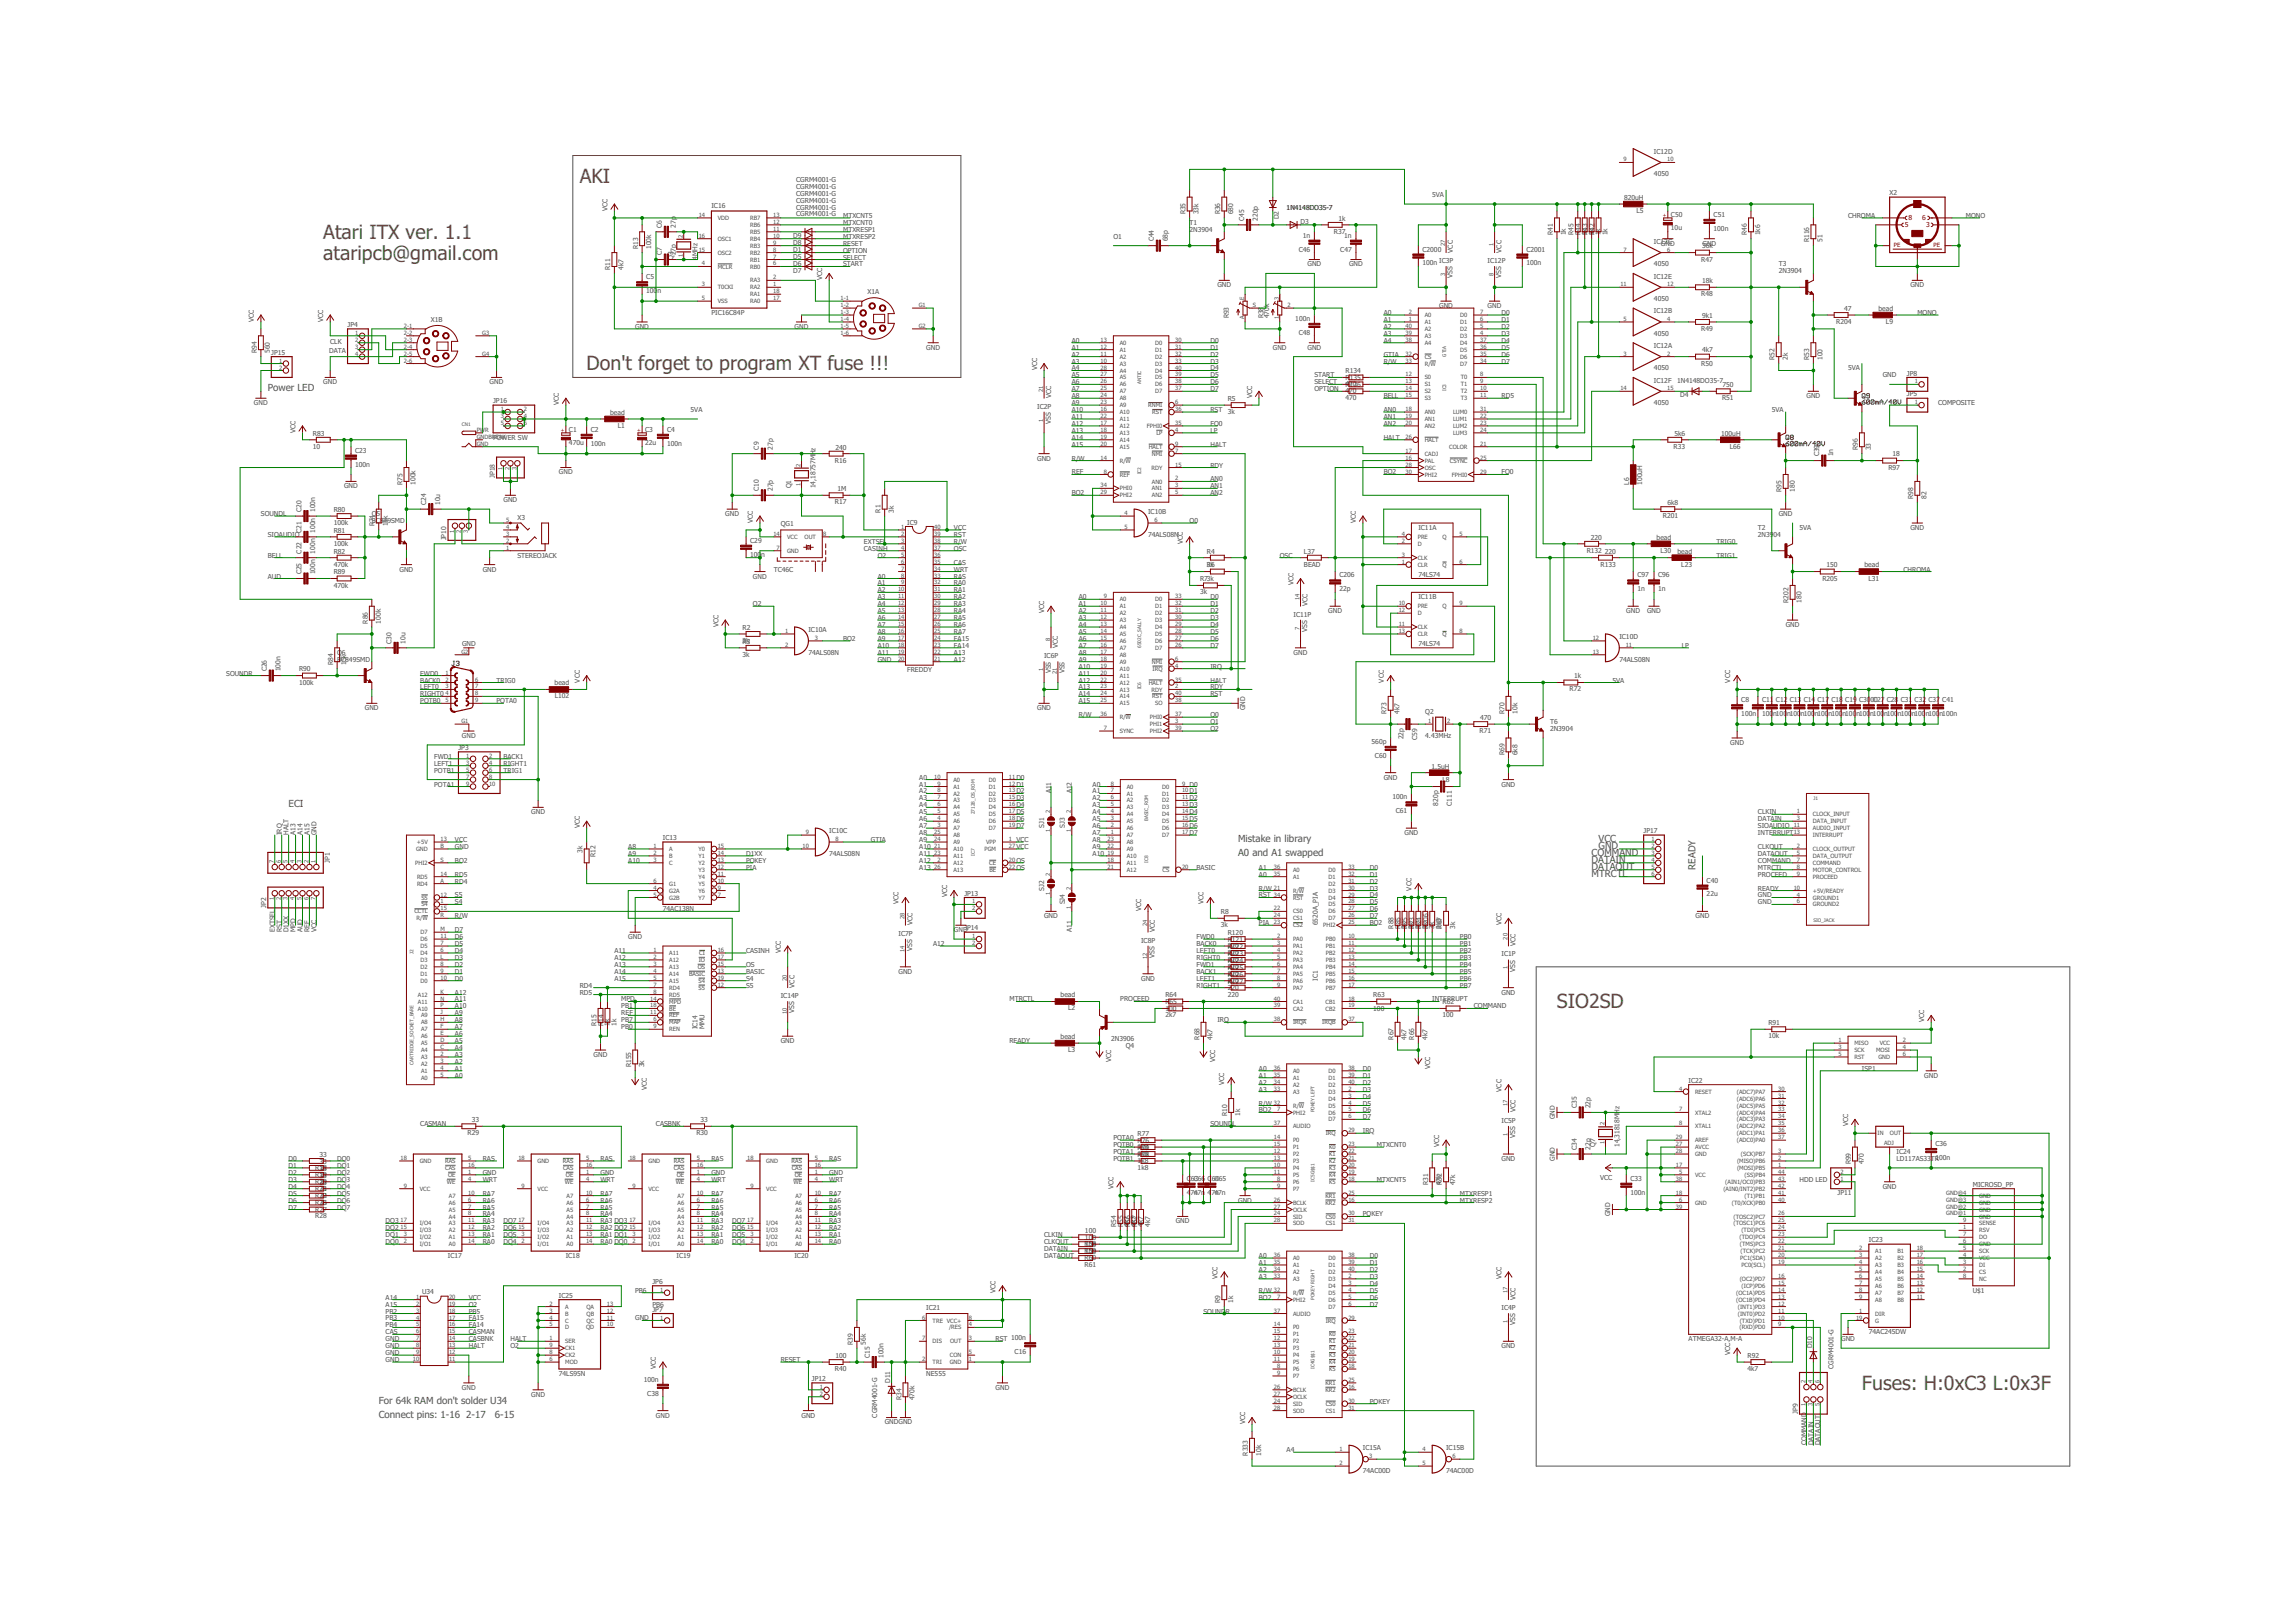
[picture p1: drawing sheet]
<svg xmlns="http://www.w3.org/2000/svg" width="841mm" height="594mm" viewBox="0 0 841 594" stroke-linecap="round" stroke-linejoin="round" font-family="sans-serif">
<defs><g id="words">
<g font-size="7.2" fill="#505050">
<text x="212.4" y="67.1">AKI</text>
<text x="118.5" y="87.4">Atari ITX ver. 1.1</text>
<text x="118.5" y="95.1">ataripcb@gmail.com</text>
<text x="215" y="135.7">Don't forget to program XT fuse !!!</text>
<text x="570.6" y="369.3">SIO2SD</text>
<text x="682.3" y="509">Fuses: H:0xC3 L:0x3F</text>
</g>
<g font-size="3.6" fill="#505050">
<text x="98.2" y="143.3">Power LED</text>
<text x="105.8" y="295.7">ECI</text>
<text x="453.7" y="308.4">Mistake in library</text>
<text x="585.8" y="310.9">GND</text>
<text x="585.8" y="308.4">VCC</text>
<text x="453.7" y="313.5">A0 and A1 swapped</text>
<text x="583.3" y="316">DATAIN</text>
<text x="583.3" y="313.5">COMMAND</text>
<text x="583.3" y="318.6">DATAOUT</text>
<text x="583.3" y="321.1">MTRCTL</text>
<text x="621.4" y="318.6" transform="rotate(-90 621.4 318.6)">READY</text>
<text x="138.8" y="514.1">For 64k RAM don't solder U34</text>
<text x="138.8" y="519.2">Connect pins: 1-16</text>
<text x="170.9" y="519.2">2-17</text>
<text x="181.4" y="519.2">6-15</text>
</g>
<g font-size="2.5" fill="#505050">
<text x="606.1" y="56.3">IC12D</text>
<text x="606.1" y="64.6">4050</text>
<text x="291.8" y="71.7">CGRM4001-G</text>
<text x="291.8" y="69.1">CGRM4001-G</text>
<text x="291.8" y="66.6">CGRM4001-G</text>
<text x="692.5" y="71.6">X2</text>
<text x="222.6" y="77.3" transform="rotate(-90 222.6 77.3)">VCC</text>
<text x="260.7" y="76">IC16</text>
<text x="291.8" y="74.2">CGRM4001-G</text>
<text x="291.8" y="76.7">CGRM4001-G</text>
<text x="471.5" y="77">1N4148DO35-7</text>
<text x="524.8" y="72.2">5VA</text>
<text x="595.2" y="73.2">820uH</text>
<text x="242.5" y="83.4" transform="rotate(-90 242.5 83.4)">C6</text>
<text x="247.6" y="83.4" transform="rotate(-90 247.6 83.4)">27p</text>
<text x="291.8" y="79.3">CGRM4001-G</text>
<text x="309" y="82.4">MTXCNT0</text>
<text x="309" y="79.8">MTXCNT5</text>
<text x="434.5" y="78.5" transform="rotate(-90 434.5 78.5)">R35</text>
<text x="435.9" y="82.4">T1</text>
<text x="439.3" y="78.5" transform="rotate(-90 439.3 78.5)">33k</text>
<text x="447.2" y="78.5" transform="rotate(-90 447.2 78.5)">R36</text>
<text x="452" y="78.5" transform="rotate(-90 452 78.5)">680</text>
<text x="455.9" y="80.8" transform="rotate(-90 455.9 80.8)">C45</text>
<text x="461" y="80.8" transform="rotate(-90 461 80.8)">220p</text>
<text x="468.7" y="80.3" transform="rotate(-90 468.7 80.3)">D2</text>
<text x="476.6" y="81.9">D3</text>
<text x="490.5" y="80.8">1k</text>
<text x="599.7" y="78">L5</text>
<text x="612.3" y="79.3">C50</text>
<text x="628" y="79.4">C51</text>
<text x="677.2" y="79.8">CHROMA</text>
<text x="720.4" y="79.8">MONO</text>
<text x="290.7" y="89.7">D8</text>
<text x="290.7" y="87.2">D9</text>
<text x="309" y="90">RESET</text>
<text x="309" y="87.4">MTXRESP2</text>
<text x="309" y="84.9">MTXRESP1</text>
<text x="408" y="87.4">O1</text>
<text x="422.9" y="88.4" transform="rotate(-90 422.9 88.4)">C44</text>
<text x="427.9" y="88.4" transform="rotate(-90 427.9 88.4)">68p</text>
<text x="435.9" y="84.9">2N3904</text>
<text x="477.4" y="87.1">1n</text>
<text x="488.8" y="85.6">R37</text>
<text x="492.6" y="87.1">1n</text>
<text x="569.1" y="86.2" transform="rotate(-90 569.1 86.2)">R41</text>
<text x="573.9" y="86.2" transform="rotate(-90 573.9 86.2)">1k</text>
<text x="576.7" y="86.2" transform="rotate(-90 576.7 86.2)">R45</text>
<text x="579.2" y="86.2" transform="rotate(-90 579.2 86.2)">R44</text>
<text x="581.5" y="86.2" transform="rotate(-90 581.5 86.2)">1k</text>
<text x="581.8" y="86.2" transform="rotate(-90 581.8 86.2)">R43</text>
<text x="584" y="86.2" transform="rotate(-90 584 86.2)">1k</text>
<text x="584.3" y="86.2" transform="rotate(-90 584.3 86.2)">R42</text>
<text x="586.6" y="86.2" transform="rotate(-90 586.6 86.2)">1k</text>
<text x="589.1" y="86.2" transform="rotate(-90 589.1 86.2)">1k</text>
<text x="606.1" y="89.3">IC12C</text>
<text x="608.7" y="90">GND</text>
<text x="612.3" y="84.4">10u</text>
<text x="623.9" y="90">GND</text>
<text x="628" y="84.5">100n</text>
<text x="640.2" y="86.2" transform="rotate(-90 640.2 86.2)">R46</text>
<text x="645" y="86.2" transform="rotate(-90 645 86.2)">1k6</text>
<text x="663" y="88.7" transform="rotate(-90 663 88.7)">R116</text>
<text x="667.8" y="88.7" transform="rotate(-90 667.8 88.7)">51</text>
<text x="233.8" y="91.2" transform="rotate(-90 233.8 91.2)">R13</text>
<text x="238.6" y="91.2" transform="rotate(-90 238.6 91.2)">100k</text>
<text x="242.5" y="93.5" transform="rotate(-90 242.5 93.5)">C7</text>
<text x="246.7" y="95.1" transform="rotate(-90 246.7 95.1)">Q3</text>
<text x="247.6" y="93.5" transform="rotate(-90 247.6 93.5)">27p</text>
<text x="255.6" y="95.1" transform="rotate(-90 255.6 95.1)">4MHz</text>
<text x="290.7" y="92.2">D1</text>
<text x="290.7" y="94.8">D5</text>
<text x="309" y="95.1">SELECT</text>
<text x="309" y="92.5">OPTION</text>
<text x="475.9" y="92.1">C46</text>
<text x="491.2" y="92.1">C47</text>
<text x="521.3" y="92.1">C2000</text>
<text x="532.5" y="92.5" transform="rotate(-90 532.5 92.5)">VCC</text>
<text x="550.2" y="92.5" transform="rotate(-90 550.2 92.5)">VCC</text>
<text x="559.4" y="92.1">C2001</text>
<text x="623.5" y="95.8">R47</text>
<text x="623.7" y="91">36k</text>
<text x="223.6" y="98.9" transform="rotate(-90 223.6 98.9)">R11</text>
<text x="228.4" y="98.9" transform="rotate(-90 228.4 98.9)">4k7</text>
<text x="290.7" y="97.3">D6</text>
<text x="290.7" y="99.9">D7</text>
<text x="309" y="97.6">START</text>
<text x="479.1" y="97.6">GND</text>
<text x="494.4" y="97.6">GND</text>
<text x="521.3" y="97.2">100n</text>
<text x="527.4" y="96.3">IC3P</text>
<text x="532.3" y="101.9" transform="rotate(-90 532.3 101.9)">VSS</text>
<text x="545.2" y="96.3">IC12P</text>
<text x="550.1" y="101.9" transform="rotate(-90 550.1 101.9)">VSS</text>
<text x="559.4" y="97.2">100n</text>
<text x="606.1" y="97.6">4050</text>
<text x="651.8" y="100.1">2N3904</text>
<text x="651.8" y="97.6">T3</text>
<text x="236.8" y="107.4">100</text>
<text x="236.8" y="102.3">C5</text>
<text x="240.9" y="107.4">n</text>
<text x="301.3" y="102.7" transform="rotate(-90 301.3 102.7)">VCC</text>
<text x="317.8" y="107.8">X1A</text>
<text x="446.1" y="105.2">GND</text>
<text x="606.1" y="102">IC12E</text>
<text x="623.7" y="103.7">18k</text>
<text x="700.1" y="105.2">GND</text>
<text x="527.4" y="112.8">GND</text>
<text x="545.2" y="112.8">GND</text>
<text x="606.1" y="110.3">4050</text>
<text x="623.5" y="108.5">R48</text>
<text x="675.8" y="113.8">47</text>
<text x="688.4" y="113.8">bead</text>
<text x="93.1" y="117.9" transform="rotate(-90 93.1 117.9)">VCC</text>
<text x="118.5" y="117.9" transform="rotate(-90 118.5 117.9)">VCC</text>
<text x="127.4" y="119.8">JP4</text>
<text x="157.8" y="117.9">X1B</text>
<text x="260.7" y="115.4">PIC16C84P</text>
<text x="450.3" y="116.6" transform="rotate(-90 450.3 116.6)">R93</text>
<text x="463" y="116.6" transform="rotate(-90 463 116.6)">R38</text>
<text x="465.2" y="116.6" transform="rotate(-90 465.2 116.6)">470k</text>
<text x="474.7" y="117.5">100n</text>
<text x="507.1" y="115.4">A0</text>
<text x="507.1" y="117.9">A1</text>
<text x="550.2" y="115.4">D0</text>
<text x="550.2" y="117.9">D1</text>
<text x="606.1" y="114.7">IC12B</text>
<text x="623.7" y="116.4">9k1</text>
<text x="672.9" y="118.6">R204</text>
<text x="691.1" y="118.6">L9</text>
<text x="702.6" y="115.4">MONO</text>
<text x="232.8" y="120.5">GND</text>
<text x="291.2" y="120.5">GND</text>
<text x="392.8" y="125.5">A0</text>
<text x="443.6" y="125.5">D0</text>
<text x="475.9" y="122.6">C48</text>
<text x="507.1" y="120.5">A2</text>
<text x="507.1" y="123">A3</text>
<text x="507.1" y="125.5">A4</text>
<text x="550.2" y="120.5">D2</text>
<text x="550.2" y="123">D3</text>
<text x="550.2" y="125.5">D4</text>
<text x="606.1" y="123">4050</text>
<text x="623.5" y="121.2">R49</text>
<text x="94.1" y="129.3" transform="rotate(-90 94.1 129.3)">R94</text>
<text x="98.9" y="129.3" transform="rotate(-90 98.9 129.3)">560</text>
<text x="99.4" y="130">JP15</text>
<text x="120.6" y="129.2">DATA</text>
<text x="121" y="126.2">CLK</text>
<text x="339.4" y="128.1">GND</text>
<text x="392.8" y="128.1">A1</text>
<text x="392.8" y="130.6">A2</text>
<text x="443.6" y="128.1">D1</text>
<text x="443.6" y="130.6">D2</text>
<text x="466.4" y="128.1">GND</text>
<text x="479.1" y="128.1">GND</text>
<text x="507.1" y="130.6">GTIA</text>
<text x="550.2" y="128.1">D5</text>
<text x="550.2" y="130.6">D6</text>
<text x="606.1" y="127.4">IC12A</text>
<text x="623.7" y="129.1">4k7</text>
<text x="650.3" y="131.9" transform="rotate(-90 650.3 131.9)">R52</text>
<text x="655.1" y="131.9" transform="rotate(-90 655.1 131.9)">2k</text>
<text x="663" y="131.9" transform="rotate(-90 663 131.9)">R53</text>
<text x="667.8" y="131.9" transform="rotate(-90 667.8 131.9)">100</text>
<text x="380.1" y="135.7" transform="rotate(-90 380.1 135.7)">VCC</text>
<text x="392.8" y="133.2">A3</text>
<text x="392.8" y="135.7">A4</text>
<text x="443.6" y="133.2">D3</text>
<text x="443.6" y="135.7">D4</text>
<text x="493.1" y="136.7">R134</text>
<text x="507.1" y="133.2">R/W</text>
<text x="550.2" y="133.2">D7</text>
<text x="606.1" y="135.7">4050</text>
<text x="623.5" y="133.9">R50</text>
<text x="677.2" y="135.7">5VA</text>
<text x="698.8" y="137.6">JP8</text>
<text x="118.5" y="140.8">GND</text>
<text x="179.4" y="140.8">GND</text>
<text x="392.8" y="138.2">A5</text>
<text x="392.8" y="140.8">A6</text>
<text x="392.8" y="143.3">A7</text>
<text x="443.6" y="138.2">D5</text>
<text x="443.6" y="140.8">D6</text>
<text x="443.6" y="143.3">D7</text>
<text x="481.7" y="138.2">START</text>
<text x="481.7" y="140.8">SELECT</text>
<text x="481.7" y="143.3">OPTION</text>
<text x="493.1" y="141.5">470</text>
<text x="493.1" y="139.3">R135</text>
<text x="493.1" y="141.8">R136</text>
<text x="606.1" y="140.1">IC12F</text>
<text x="614.6" y="140.2">1N4148DO35-7</text>
<text x="631.3" y="141.8">750</text>
<text x="689.9" y="138.2">GND</text>
<text x="93.1" y="148.4">GND</text>
<text x="180.7" y="147.8">JP16</text>
<text x="204.8" y="148.4" transform="rotate(-90 204.8 148.4)">VCC</text>
<text x="380.1" y="149.7">IC2P</text>
<text x="385.2" y="145.8" transform="rotate(-90 385.2 145.8)">VCC</text>
<text x="392.8" y="145.8">A8</text>
<text x="392.8" y="148.4">A9</text>
<text x="449.9" y="146.9">R5</text>
<text x="458.8" y="145.8" transform="rotate(-90 458.8 145.8)">VCC</text>
<text x="493.1" y="144.1">470</text>
<text x="493.1" y="146.6">470</text>
<text x="507.1" y="145.8">BELL</text>
<text x="550.2" y="145.8">RD5</text>
<text x="606.1" y="148.4">4050</text>
<text x="615.8" y="145.6">D4</text>
<text x="631.1" y="146.6">R51</text>
<text x="662" y="145.8">GND</text>
<text x="698.8" y="145.2">JP5</text>
<text x="710.3" y="148.4">COMPOSITE</text>
<text x="223.6" y="151.9">bead</text>
<text x="253.1" y="150.9">5VA</text>
<text x="385" y="155.2" transform="rotate(-90 385 155.2)">VSS</text>
<text x="392.8" y="150.9">A10</text>
<text x="392.8" y="153.5">A11</text>
<text x="443.6" y="150.9">RST</text>
<text x="449.9" y="151.7">3k</text>
<text x="507.1" y="150.9">AN0</text>
<text x="507.1" y="153.5">AN1</text>
<text x="649.3" y="150.9">5VA</text>
<text x="108.3" y="158.5" transform="rotate(-90 108.3 158.5)">VCC</text>
<text x="114.7" y="159.6">R83</text>
<text x="180.7" y="161.1">POWER SW</text>
<text x="208.5" y="158.1">C1</text>
<text x="216.5" y="158.2">C2</text>
<text x="226.4" y="156.7">L1</text>
<text x="236.4" y="158.1">C3</text>
<text x="244.4" y="158.2">C4</text>
<text x="392.8" y="156">A12</text>
<text x="392.8" y="158.5">A13</text>
<text x="392.8" y="161.1">A14</text>
<text x="443.6" y="156">FO0</text>
<text x="443.6" y="158.5">LP</text>
<text x="507.1" y="156">AN2</text>
<text x="507.1" y="161.1">HALT</text>
<text x="613.6" y="159.6">5k6</text>
<text x="630.7" y="159.6">100uH</text>
<text x="114.7" y="164.4">10</text>
<text x="130.2" y="165.8">C23</text>
<text x="208.5" y="163.1">470u</text>
<text x="216.5" y="163.2">100n</text>
<text x="236.4" y="163.1">22u</text>
<text x="244.4" y="163.2">100n</text>
<text x="278.1" y="164.6" transform="rotate(-90 278.1 164.6)">C9</text>
<text x="283.2" y="164.6" transform="rotate(-90 283.2 164.6)">27p</text>
<text x="306.2" y="164.6">240</text>
<text x="392.8" y="163.6">A15</text>
<text x="443.6" y="163.6">HALT</text>
<text x="613.3" y="164.4">R33</text>
<text x="633.9" y="164.4">L66</text>
<text x="666.7" y="167.2" transform="rotate(-90 666.7 167.2)">C39</text>
<text x="671.8" y="167.2" transform="rotate(-90 671.8 167.2)">1n</text>
<text x="680.8" y="164.9" transform="rotate(-90 680.8 164.9)">R96</text>
<text x="685.6" y="164.9" transform="rotate(-90 685.6 164.9)">33</text>
<text x="693.6" y="167.2">18</text>
<text x="130.2" y="170.9">100n</text>
<text x="204.8" y="173.8">GND</text>
<text x="306" y="169.4">R16</text>
<text x="380.1" y="168.7">GND</text>
<text x="392.8" y="168.7">R/W</text>
<text x="392.8" y="173.8">REF</text>
<text x="443.6" y="171.2">RDY</text>
<text x="507.1" y="173.8">BO2</text>
<text x="550.2" y="173.8">FO0</text>
<text x="692" y="172">R97</text>
<text x="126.1" y="178.9">GND</text>
<text x="147.5" y="177.6" transform="rotate(-90 147.5 177.6)">R75</text>
<text x="152.3" y="177.6" transform="rotate(-90 152.3 177.6)">100k</text>
<text x="181.3" y="175.1" transform="rotate(-90 181.3 175.1)">JP18</text>
<text x="278.1" y="179.9" transform="rotate(-90 278.1 179.9)">C10</text>
<text x="283.2" y="179.9" transform="rotate(-90 283.2 179.9)">27p</text>
<text x="289.9" y="178.9" transform="rotate(-90 289.9 178.9)">Q1</text>
<text x="298.8" y="178.9" transform="rotate(-90 298.8 178.9)">14,18757MHz</text>
<text x="306.9" y="179.9">1M</text>
<text x="443.6" y="176.3">AN0</text>
<text x="443.6" y="178.9">AN1</text>
<text x="597" y="177.6" transform="rotate(-90 597 177.6)">L6</text>
<text x="601.8" y="177.6" transform="rotate(-90 601.8 177.6)">100uH</text>
<text x="156.2" y="185" transform="rotate(-90 156.2 185)">C24</text>
<text x="161.3" y="185" transform="rotate(-90 161.3 185)">10u</text>
<text x="184.5" y="183.9">GND</text>
<text x="306" y="184.7">R17</text>
<text x="392.8" y="181.4">BO2</text>
<text x="443.6" y="181.4">AN2</text>
<text x="611" y="185">6k8</text>
<text x="652.9" y="180.1" transform="rotate(-90 652.9 180.1)">R95</text>
<text x="657.7" y="180.1" transform="rotate(-90 657.7 180.1)">180</text>
<text x="701.1" y="182.7" transform="rotate(-90 701.1 182.7)">R98</text>
<text x="705.9" y="182.7" transform="rotate(-90 705.9 182.7)">82</text>
<text x="95.6" y="189">SOUNDL</text>
<text x="110.5" y="187.5" transform="rotate(-90 110.5 187.5)">C20</text>
<text x="115.6" y="187.5" transform="rotate(-90 115.6 187.5)">100n</text>
<text x="122.3" y="187.5">R80</text>
<text x="136.3" y="191.6">BC</text>
<text x="136.3" y="189">Q</text>
<text x="138" y="189">5</text>
<text x="139.2" y="191.6">849SMD</text>
<text x="189.6" y="190.3">X3</text>
<text x="265.8" y="189">GND</text>
<text x="275.9" y="191.6" transform="rotate(-90 275.9 191.6)">VCC</text>
<text x="322.7" y="187.8" transform="rotate(-90 322.7 187.8)">R1</text>
<text x="327.5" y="187.8" transform="rotate(-90 327.5 187.8)">3k</text>
<text x="420.7" y="188.4">IC10B</text>
<text x="435.9" y="191.6">O0</text>
<text x="496.9" y="191.6" transform="rotate(-90 496.9 191.6)">VCC</text>
<text x="609.4" y="189.8">R201</text>
<text x="651.8" y="189">GND</text>
<text x="98.2" y="196.6">SIOAUDIO</text>
<text x="110.5" y="195.1" transform="rotate(-90 110.5 195.1)">C21</text>
<text x="115.6" y="195.1" transform="rotate(-90 115.6 195.1)">100n</text>
<text x="122.3" y="192.3">100k</text>
<text x="122.3" y="195.1">R81</text>
<text x="137.3" y="192.8" transform="rotate(-90 137.3 192.8)">R74</text>
<text x="142.1" y="192.8" transform="rotate(-90 142.1 192.8)">15k</text>
<text x="163.6" y="197.9" transform="rotate(-90 163.6 197.9)">JP10</text>
<text x="286.1" y="192.8">QG1</text>
<text x="332.5" y="192.2">IC9</text>
<text x="349.6" y="194.1">VCC</text>
<text x="349.6" y="196.6">RST</text>
<text x="420.7" y="196.6">74ALS08N</text>
<text x="519.8" y="194.1">IC11A</text>
<text x="583" y="197.7">220</text>
<text x="607.1" y="197.7">bead</text>
<text x="644.2" y="196.6">2N39</text>
<text x="644.2" y="194.1">T2</text>
<text x="650" y="196.6">04</text>
<text x="659.5" y="194.1">5VA</text>
<text x="700.1" y="194.1">GND</text>
<text x="110.5" y="202.7" transform="rotate(-90 110.5 202.7)">C22</text>
<text x="115.6" y="202.7" transform="rotate(-90 115.6 202.7)">100n</text>
<text x="122.3" y="199.9">100k</text>
<text x="122.3" y="202.8">R82</text>
<text x="274.9" y="203.9">100</text>
<text x="274.9" y="198.8">C29</text>
<text x="279" y="203.9">n</text>
<text x="316.6" y="201.7">CASINH</text>
<text x="316.6" y="199.2">EXTSEL</text>
<text x="349.6" y="201.7">OSC</text>
<text x="349.6" y="199.2">R/W</text>
<text x="433.4" y="199.2" transform="rotate(-90 433.4 199.2)">VCC</text>
<text x="442.3" y="202.8">R4</text>
<text x="477.9" y="202.8">L37</text>
<text x="581.5" y="202.5">R132</text>
<text x="588.1" y="202.7">220</text>
<text x="608.5" y="202.5">L30</text>
<text x="614.7" y="202.7">bead</text>
<text x="629" y="199.2">TRIG0</text>
<text x="98.2" y="204.3">BELL</text>
<text x="122.3" y="207.6">470k</text>
<text x="146.4" y="209.3">GND</text>
<text x="176.9" y="209.3">GND</text>
<text x="189.6" y="204.3">STEREOJACK</text>
<text x="283.6" y="209.3">TC46C</text>
<text x="321.7" y="204.3">O2</text>
<text x="349.6" y="209.3">WRT</text>
<text x="349.6" y="206.8">CAS</text>
<text x="442.3" y="207.6">3k</text>
<text x="442.3" y="207.8">R6</text>
<text x="469" y="204.3">OSC</text>
<text x="477.9" y="207.6">BEAD</text>
<text x="586.5" y="207.5">R133</text>
<text x="616.1" y="207.5">L23</text>
<text x="629" y="204.3">TRIG1</text>
<text x="669.4" y="207.8">150</text>
<text x="683.3" y="207.8">bead</text>
<text x="697.6" y="209.3">CHROMA</text>
<text x="98.2" y="211.9">AUD</text>
<text x="110.5" y="210.4" transform="rotate(-90 110.5 210.4)">C25</text>
<text x="115.6" y="210.4" transform="rotate(-90 115.6 210.4)">100n</text>
<text x="122.3" y="215.2">470k</text>
<text x="122.3" y="210.4">R89</text>
<text x="275.9" y="211.9">GND</text>
<text x="321.7" y="211.9">A0</text>
<text x="321.7" y="214.4">A1</text>
<text x="349.6" y="214.4">RA0</text>
<text x="349.6" y="211.9">RAS</text>
<text x="439.8" y="212.9">R73k</text>
<text x="474" y="214.4" transform="rotate(-90 474 214.4)">VCC</text>
<text x="490.8" y="211.5">C206</text>
<text x="519.8" y="211.2">74LS74</text>
<text x="600" y="211.5">C97</text>
<text x="607.6" y="211.5">C96</text>
<text x="667.8" y="212.6">R205</text>
<text x="684.7" y="212.6">L31</text>
<text x="321.7" y="217">A2</text>
<text x="321.7" y="219.5">A3</text>
<text x="349.6" y="219.5">RA2</text>
<text x="349.6" y="217">RA1</text>
<text x="395.3" y="219.5">A0</text>
<text x="439.8" y="217.7">3k</text>
<text x="443.6" y="219.5">D0</text>
<text x="490.8" y="216.6">22p</text>
<text x="519.8" y="219.5">IC11B</text>
<text x="600" y="216.6">1n</text>
<text x="607.6" y="216.6">1n</text>
<text x="655.4" y="220.8" transform="rotate(-90 655.4 220.8)">R202</text>
<text x="660.2" y="220.8" transform="rotate(-90 660.2 220.8)">180</text>
<text x="275.9" y="222">O2</text>
<text x="321.7" y="222">A4</text>
<text x="321.7" y="224.6">A5</text>
<text x="321.7" y="227.1">A6</text>
<text x="349.6" y="227.1">RA5</text>
<text x="349.6" y="224.6">RA4</text>
<text x="349.6" y="222">RA3</text>
<text x="382.6" y="224.6" transform="rotate(-90 382.6 224.6)">VCC</text>
<text x="395.3" y="222">A1</text>
<text x="395.3" y="224.6">A2</text>
<text x="395.3" y="227.1">A3</text>
<text x="443.6" y="222">D1</text>
<text x="443.6" y="224.6">D2</text>
<text x="443.6" y="227.1">D3</text>
<text x="474" y="225.9">IC11P</text>
<text x="479.1" y="222" transform="rotate(-90 479.1 222)">VCC</text>
<text x="486.7" y="224.6">GND</text>
<text x="596" y="224.6">GND</text>
<text x="603.6" y="224.6">GND</text>
<text x="134.8" y="228.4" transform="rotate(-90 134.8 228.4)">R86</text>
<text x="139.6" y="228.4" transform="rotate(-90 139.6 228.4)">100k</text>
<text x="263.2" y="229.7" transform="rotate(-90 263.2 229.7)">VCC</text>
<text x="272.1" y="230.7">R2</text>
<text x="296.3" y="231.6">IC10A</text>
<text x="321.7" y="229.7">A7</text>
<text x="321.7" y="232.2">A8</text>
<text x="349.6" y="232.2">RA7</text>
<text x="349.6" y="229.7">RA6</text>
<text x="395.3" y="229.7">A4</text>
<text x="395.3" y="232.2">A5</text>
<text x="443.6" y="229.7">D4</text>
<text x="443.6" y="232.2">D5</text>
<text x="479" y="231.4" transform="rotate(-90 479 231.4)">VSS</text>
<text x="654.4" y="229.7">GND</text>
<text x="123.6" y="239.8">Q6</text>
<text x="143.5" y="235.8" transform="rotate(-90 143.5 235.8)">C30</text>
<text x="148.6" y="235.8" transform="rotate(-90 148.6 235.8)">10u</text>
<text x="169.3" y="236.5">GND</text>
<text x="272.1" y="235.5">3k</text>
<text x="272.1" y="235.8">R3</text>
<text x="296.3" y="239.8">74ALS08N</text>
<text x="309" y="234.7">BO2</text>
<text x="321.7" y="234.7">A9</text>
<text x="321.7" y="237.3">A10</text>
<text x="321.7" y="239.8">A11</text>
<text x="349.6" y="239.8">A13</text>
<text x="349.6" y="237.3">FA14</text>
<text x="349.6" y="234.7">FA15</text>
<text x="387.7" y="237.3" transform="rotate(-90 387.7 237.3)">VCC</text>
<text x="395.3" y="234.7">A6</text>
<text x="395.3" y="237.3">A7</text>
<text x="395.3" y="239.8">A8</text>
<text x="443.6" y="234.7">D6</text>
<text x="443.6" y="237.3">D7</text>
<text x="474" y="239.8">GND</text>
<text x="519.8" y="236.6">74LS74</text>
<text x="593.4" y="234.1">IC10D</text>
<text x="616.3" y="237.3">LP</text>
<text x="97.8" y="245.9" transform="rotate(-90 97.8 245.9)">C26</text>
<text x="102.9" y="245.9" transform="rotate(-90 102.9 245.9)">100n</text>
<text x="109.6" y="245.9">R90</text>
<text x="122.1" y="243.6" transform="rotate(-90 122.1 243.6)">R84</text>
<text x="123.6" y="242.4">BC849SMD</text>
<text x="126.9" y="243.6" transform="rotate(-90 126.9 243.6)">15k</text>
<text x="272.1" y="240.6">3k</text>
<text x="321.7" y="242.4">GND</text>
<text x="349.6" y="242.4">A12</text>
<text x="382.6" y="241.1">IC6P</text>
<text x="395.3" y="242.4">A9</text>
<text x="395.3" y="244.9">A10</text>
<text x="443.6" y="244.9">IRQ</text>
<text x="593.4" y="242.4">74ALS08N</text>
<text x="82.9" y="247.4">SOUNDR</text>
<text x="109.6" y="250.7">100k</text>
<text x="154" y="247.4">FWD0</text>
<text x="154" y="250">BACK0</text>
<text x="182" y="250">TRIG0</text>
<text x="203.3" y="251">bead</text>
<text x="212.4" y="250" transform="rotate(-90 212.4 250)">VCC</text>
<text x="332.5" y="246.2">FREDDY</text>
<text x="385" y="246.6" transform="rotate(-90 385 246.6)">VSS</text>
<text x="390.1" y="246.6" transform="rotate(-90 390.1 246.6)">VSS</text>
<text x="395.3" y="247.4">A11</text>
<text x="395.3" y="250">A12</text>
<text x="443.6" y="250">HALT</text>
<text x="507.1" y="250" transform="rotate(-90 507.1 250)">VCC</text>
<text x="576.8" y="248.5">1k</text>
<text x="590.9" y="250">5VA</text>
<text x="634.1" y="250" transform="rotate(-90 634.1 250)">VCC</text>
<text x="154" y="252.5">LEFT0</text>
<text x="154" y="255.1">RIGHT0</text>
<text x="154" y="257.6">POTB0</text>
<text x="182" y="257.6">POTA0</text>
<text x="203.3" y="255.8">L102</text>
<text x="395.3" y="252.5">A13</text>
<text x="395.3" y="255.1">A14</text>
<text x="395.3" y="257.6">A15</text>
<text x="443.6" y="255.1">RST</text>
<text x="443.6" y="252.5">RDY</text>
<text x="575.2" y="253.3">R72</text>
<text x="638.1" y="257.2">C8</text>
<text x="645.7" y="257.2">C11</text>
<text x="650.8" y="257.2">C12</text>
<text x="655.9" y="257.2">C13</text>
<text x="661" y="257.2">C14</text>
<text x="666.1" y="257.2">C17</text>
<text x="671.1" y="257.2">C18</text>
<text x="676.2" y="257.2">C19</text>
<text x="681.3" y="257.2">C30</text>
<text x="685.5" y="257.2">0C027</text>
<text x="691.5" y="257.2">C28</text>
<text x="696.5" y="257.2">C31</text>
<text x="701.6" y="257.2">C32</text>
<text x="706.7" y="257.2">C37</text>
<text x="711.8" y="257.2">C41</text>
<text x="133.7" y="260.1">GND</text>
<text x="380.1" y="260.1">GND</text>
<text x="395.3" y="262.7">R/W</text>
<text x="443.6" y="262.7">O0</text>
<text x="456.3" y="260.1" transform="rotate(-90 456.3 260.1)">GND</text>
<text x="508.1" y="261.4" transform="rotate(-90 508.1 261.4)">R73</text>
<text x="512.9" y="261.4" transform="rotate(-90 512.9 261.4)">4k7</text>
<text x="522.3" y="261.4">Q2</text>
<text x="542.4" y="263.7">470</text>
<text x="551.3" y="261.4" transform="rotate(-90 551.3 261.4)">R70</text>
<text x="556.1" y="261.4" transform="rotate(-90 556.1 261.4)">10k</text>
<text x="638.1" y="262.3">100n</text>
<text x="645.7" y="262.3">100</text>
<text x="649.8" y="262.3">n100</text>
<text x="654.9" y="262.3">n100</text>
<text x="660" y="262.3">n100</text>
<text x="665" y="262.3">n100</text>
<text x="670.1" y="262.3">n100</text>
<text x="675.2" y="262.3">n100</text>
<text x="680.3" y="262.3">n100</text>
<text x="685.4" y="262.3">n100</text>
<text x="690.4" y="262.3">n100</text>
<text x="695.5" y="262.3">n100</text>
<text x="700.6" y="262.3">n100</text>
<text x="705.7" y="262.3">n100</text>
<text x="710.8" y="262.3">n100n</text>
<text x="443.6" y="267.8">O2</text>
<text x="443.6" y="265.2">O1</text>
<text x="542.2" y="268.5">R71</text>
<text x="568" y="267.8">2N3904</text>
<text x="568" y="265.2">T6</text>
<text x="168" y="274.7">JP3</text>
<text x="169.3" y="270.3">GND</text>
<text x="502.6" y="272.5">560p</text>
<text x="514.3" y="270.8" transform="rotate(-90 514.3 270.8)">22p</text>
<text x="519.4" y="271" transform="rotate(-90 519.4 271)">C59</text>
<text x="522.3" y="270.3">4.43MHz</text>
<text x="634.1" y="272.8">GND</text>
<text x="159.1" y="277.9">FWD1</text>
<text x="159.1" y="280.5">LEFT1</text>
<text x="184.5" y="277.9">BACK1</text>
<text x="184.5" y="280.5">RIGHT1</text>
<text x="503.9" y="277.5">C60</text>
<text x="524.6" y="281.5">1.5uH</text>
<text x="551.3" y="276.6" transform="rotate(-90 551.3 276.6)">R69</text>
<text x="556.1" y="276.6" transform="rotate(-90 556.1 276.6)">6k8</text>
<text x="159.1" y="283">POTB1</text>
<text x="184.5" y="283">TRIG1</text>
<text x="336.9" y="285.5">A0</text>
<text x="372.5" y="285.5">D0</text>
<text x="507.1" y="285.5">GND</text>
<text x="528.6" y="286.3">L</text>
<text x="529.8" y="286.3">8</text>
<text x="159.1" y="288.1">POTA1</text>
<text x="336.9" y="288.1">A1</text>
<text x="336.9" y="290.6">A2</text>
<text x="336.9" y="293.2">A3</text>
<text x="372.5" y="288.1">D1</text>
<text x="372.5" y="290.6">D2</text>
<text x="372.5" y="293.2">D3</text>
<text x="385.2" y="290.6" transform="rotate(-90 385.2 290.6)">A11</text>
<text x="392.8" y="290.6" transform="rotate(-90 392.8 290.6)">A12</text>
<text x="400.4" y="288.1">A0</text>
<text x="400.4" y="290.6">A1</text>
<text x="400.4" y="293.2">A2</text>
<text x="435.9" y="288.1">D0</text>
<text x="435.9" y="290.6">D1</text>
<text x="435.9" y="293.2">D2</text>
<text x="510.2" y="292.8">100n</text>
<text x="550.2" y="288.1">GND</text>
<text x="194.7" y="298.2">GND</text>
<text x="336.9" y="295.7">A4</text>
<text x="336.9" y="298.2">A5</text>
<text x="372.5" y="295.7">D4</text>
<text x="372.5" y="298.2">D5</text>
<text x="400.4" y="295.7">A3</text>
<text x="400.4" y="298.2">A4</text>
<text x="435.9" y="295.7">D3</text>
<text x="435.9" y="298.2">D4</text>
<text x="511.5" y="297.9">C61</text>
<text x="527" y="295" transform="rotate(-90 527 295)">820p</text>
<text x="532.1" y="295.2" transform="rotate(-90 532.1 295.2)">C111</text>
<text x="644.2" y="298.2">CLKIN</text>
<text x="103.2" y="305.9" transform="rotate(-90 103.2 305.9)">IRQ</text>
<text x="105.8" y="305.9" transform="rotate(-90 105.8 305.9)">HALT</text>
<text x="108.3" y="305.9" transform="rotate(-90 108.3 305.9)">A13</text>
<text x="110.9" y="305.9" transform="rotate(-90 110.9 305.9)">A14</text>
<text x="113.4" y="305.9" transform="rotate(-90 113.4 305.9)">A15</text>
<text x="115.9" y="305.9" transform="rotate(-90 115.9 305.9)">GND</text>
<text x="212.4" y="303.3" transform="rotate(-90 212.4 303.3)">VCC</text>
<text x="303.9" y="305.2">IC10C</text>
<text x="336.9" y="300.8">A6</text>
<text x="336.9" y="303.3">A7</text>
<text x="336.9" y="305.9">A8</text>
<text x="372.5" y="300.8">D6</text>
<text x="372.5" y="303.3">D7</text>
<text x="382.6" y="303.3" transform="rotate(-90 382.6 303.3)">SJ1</text>
<text x="390.2" y="303.3" transform="rotate(-90 390.2 303.3)">SJ3</text>
<text x="400.4" y="300.8">A5</text>
<text x="400.4" y="303.3">A6</text>
<text x="400.4" y="305.9">A7</text>
<text x="435.9" y="300.8">D5</text>
<text x="435.9" y="303.3">D6</text>
<text x="435.9" y="305.9">D7</text>
<text x="514.7" y="305.9">GND</text>
<text x="602.3" y="305.2">JP17</text>
<text x="644.2" y="300.8">DATAIN</text>
<text x="644.2" y="303.3">SIOAUDIO</text>
<text x="644.2" y="305.9">INTERRUPT</text>
<text x="166.7" y="310.9">GND</text>
<text x="166.7" y="308.4">VCC</text>
<text x="230.2" y="310.9">A8</text>
<text x="242.9" y="307.8">IC13</text>
<text x="319.1" y="308.4">GTIA</text>
<text x="336.9" y="308.4">A9</text>
<text x="336.9" y="310.9">A10</text>
<text x="372.5" y="308.4">VCC</text>
<text x="372.5" y="310.9">VCC</text>
<text x="400.4" y="308.4">A8</text>
<text x="400.4" y="310.9">A9</text>
<text x="644.2" y="310.9">CLKOUT</text>
<text x="120.9" y="316" transform="rotate(-90 120.9 316)">JP1</text>
<text x="166.7" y="316">BO2</text>
<text x="213.5" y="312.3" transform="rotate(-90 213.5 312.3)">3k</text>
<text x="218.3" y="313.9" transform="rotate(-90 218.3 313.9)">R12</text>
<text x="230.2" y="313.5">A9</text>
<text x="230.2" y="316">A10</text>
<text x="273.4" y="313.5">D1XX</text>
<text x="273.4" y="316">POKEY</text>
<text x="303.9" y="313.5">74ALS08N</text>
<text x="336.9" y="313.5">A11</text>
<text x="336.9" y="316">A12</text>
<text x="372.5" y="316">OS</text>
<text x="400.4" y="313.5">A10</text>
<text x="644.2" y="313.5">DATAOUT</text>
<text x="644.2" y="316">COMMAND</text>
<text x="166.7" y="321.1">RD5</text>
<text x="166.7" y="323.6">RD4</text>
<text x="273.4" y="318.6">PIA</text>
<text x="336.9" y="318.6">A13</text>
<text x="372.5" y="318.6">OS</text>
<text x="438.5" y="318.6">BASIC</text>
<text x="461.3" y="321.1">A0</text>
<text x="461.3" y="318.6">A1</text>
<text x="502" y="318.6">D0</text>
<text x="502" y="321.1">D1</text>
<text x="502" y="323.6">D2</text>
<text x="625.4" y="323.3">C40</text>
<text x="644.2" y="318.6">MTRCTL</text>
<text x="644.2" y="321.1">PROCEED</text>
<text x="166.7" y="328.7">S5</text>
<text x="347.1" y="328.7" transform="rotate(-90 347.1 328.7)">VCC</text>
<text x="353.4" y="328.1">JP13</text>
<text x="382.6" y="326.2" transform="rotate(-90 382.6 326.2)">SJ2</text>
<text x="461.3" y="326.2">R/W</text>
<text x="461.3" y="328.7">RST</text>
<text x="502" y="326.2">D3</text>
<text x="502" y="328.7">D4</text>
<text x="517.2" y="326.2" transform="rotate(-90 517.2 326.2)">VCC</text>
<text x="625.4" y="328.3">22u</text>
<text x="644.2" y="328.7">GND</text>
<text x="644.2" y="326.2">READY</text>
<text x="97.5" y="332.5" transform="rotate(-90 97.5 332.5)">JP2</text>
<text x="166.7" y="331.3">S4</text>
<text x="242.9" y="333.8">74AC138N</text>
<text x="329.3" y="331.3" transform="rotate(-90 329.3 331.3)">VCC</text>
<text x="390.2" y="331.3" transform="rotate(-90 390.2 331.3)">SJ4</text>
<text x="418.2" y="333.8" transform="rotate(-90 418.2 333.8)">VCC</text>
<text x="441" y="331.3" transform="rotate(-90 441 331.3)">VCC</text>
<text x="447.4" y="334.8">R8</text>
<text x="502" y="331.3">D5</text>
<text x="502" y="333.8">D6</text>
<text x="644.2" y="331.3">GND</text>
<text x="100.7" y="341.4" transform="rotate(-90 100.7 341.4)">EXTSEL</text>
<text x="103.2" y="341.4" transform="rotate(-90 103.2 341.4)">RST</text>
<text x="105.8" y="341.4" transform="rotate(-90 105.8 341.4)">D1XX</text>
<text x="108.3" y="341.4" transform="rotate(-90 108.3 341.4)">MPD</text>
<text x="110.9" y="341.4" transform="rotate(-90 110.9 341.4)">AUD</text>
<text x="113.4" y="341.4" transform="rotate(-90 113.4 341.4)">REF</text>
<text x="115.9" y="341.4" transform="rotate(-90 115.9 341.4)">VCC</text>
<text x="166.7" y="336.3">R/W</text>
<text x="166.7" y="341.4">D7</text>
<text x="334.4" y="338.9" transform="rotate(-90 334.4 338.9)">VCC</text>
<text x="349.6" y="341.4">GND</text>
<text x="353.4" y="340.8">JP14</text>
<text x="382.6" y="336.3">GND</text>
<text x="392.8" y="341.4" transform="rotate(-90 392.8 341.4)">A11</text>
<text x="423.3" y="341.4" transform="rotate(-90 423.3 341.4)">VCC</text>
<text x="447.4" y="339.6">3k</text>
<text x="461.3" y="338.9">PIA</text>
<text x="482.9" y="338.9" transform="rotate(-90 482.9 338.9)">6520A_PIA</text>
<text x="502" y="338.9">BO2</text>
<text x="502" y="336.3">D7</text>
<text x="510.6" y="340.1" transform="rotate(-90 510.6 340.1)">R88</text>
<text x="513.2" y="340.1" transform="rotate(-90 513.2 340.1)">R85</text>
<text x="515.4" y="340.1" transform="rotate(-90 515.4 340.1)">3k</text>
<text x="515.7" y="340.1" transform="rotate(-90 515.7 340.1)">R25</text>
<text x="518" y="340.1" transform="rotate(-90 518 340.1)">3k</text>
<text x="518.3" y="340.1" transform="rotate(-90 518.3 340.1)">R23</text>
<text x="520.5" y="340.1" transform="rotate(-90 520.5 340.1)">3k</text>
<text x="520.8" y="340.1" transform="rotate(-90 520.8 340.1)">R24</text>
<text x="523.1" y="340.1" transform="rotate(-90 523.1 340.1)">3k</text>
<text x="523.3" y="340.1" transform="rotate(-90 523.3 340.1)">R206</text>
<text x="525.6" y="340.1" transform="rotate(-90 525.6 340.1)">3k</text>
<text x="528.1" y="340.1" transform="rotate(-90 528.1 340.1)">3k3</text>
<text x="528.4" y="340.1" transform="rotate(-90 528.4 340.1)">R87</text>
<text x="533.2" y="340.1" transform="rotate(-90 533.2 340.1)">3k</text>
<text x="550.2" y="338.9" transform="rotate(-90 550.2 338.9)">VCC</text>
<text x="621.4" y="336.3">GND</text>
<text x="166.7" y="346.5">D5</text>
<text x="166.7" y="344">D6</text>
<text x="230.2" y="344">GND</text>
<text x="329.3" y="342.7">IC7P</text>
<text x="342" y="346.5">A12</text>
<text x="418.2" y="345.2">IC8P</text>
<text x="438.5" y="344">FWD0</text>
<text x="438.5" y="346.5">BACK0</text>
<text x="449.9" y="347.3">220</text>
<text x="449.9" y="342.5">R120</text>
<text x="449.9" y="345">R121</text>
<text x="449.9" y="347.5">R122</text>
<text x="535" y="346.5">PB1</text>
<text x="535" y="344">PB0</text>
<text x="555.3" y="346.5" transform="rotate(-90 555.3 346.5)">VCC</text>
<text x="166.7" y="351.6">D3</text>
<text x="166.7" y="349">D4</text>
<text x="225.1" y="349">A11</text>
<text x="225.1" y="351.6">A12</text>
<text x="273.4" y="349">CASINH</text>
<text x="286.1" y="349" transform="rotate(-90 286.1 349)">VCC</text>
<text x="334.2" y="348.2" transform="rotate(-90 334.2 348.2)">VSS</text>
<text x="423.1" y="350.8" transform="rotate(-90 423.1 350.8)">VSS</text>
<text x="438.5" y="349">LEFT0</text>
<text x="438.5" y="351.6">RIGHT0</text>
<text x="449.9" y="349.8">220</text>
<text x="449.9" y="352.3">220</text>
<text x="449.9" y="350.1">R123</text>
<text x="449.9" y="352.6">R124</text>
<text x="535" y="349">PB2</text>
<text x="535" y="351.6">PB3</text>
<text x="550.2" y="350.3">IC1P</text>
<text x="166.7" y="359.2">D0</text>
<text x="166.7" y="356.7">D1</text>
<text x="166.7" y="354.1">D2</text>
<text x="225.1" y="354.1">A13</text>
<text x="225.1" y="356.7">A14</text>
<text x="225.1" y="359.2">A15</text>
<text x="273.4" y="354.1">OS</text>
<text x="273.4" y="356.7">BASIC</text>
<text x="273.4" y="359.2">S4</text>
<text x="329.3" y="356.7">GND</text>
<text x="418.2" y="359.2">GND</text>
<text x="438.5" y="354.1">FWD1</text>
<text x="438.5" y="356.7">BACK1</text>
<text x="438.5" y="359.2">LEFT1</text>
<text x="449.9" y="354.9">220</text>
<text x="449.9" y="357.4">220</text>
<text x="449.9" y="360">220</text>
<text x="449.9" y="355.2">R125</text>
<text x="449.9" y="357.7">R126</text>
<text x="482.9" y="359.2" transform="rotate(-90 482.9 359.2)">IC1</text>
<text x="535" y="354.1">PB4</text>
<text x="535" y="356.7">PB5</text>
<text x="535" y="359.2">PB6</text>
<text x="555.2" y="355.8" transform="rotate(-90 555.2 355.8)">VSS</text>
<text x="166.7" y="364.3">A12</text>
<text x="212.4" y="364.3">RD5</text>
<text x="212.4" y="361.7">RD4</text>
<text x="273.4" y="361.7">S5</text>
<text x="286.1" y="365.5">IC14P</text>
<text x="291.2" y="361.7" transform="rotate(-90 291.2 361.7)">VCC</text>
<text x="388.7" y="365.3">bead</text>
<text x="427.1" y="365.3">R64</text>
<text x="438.5" y="361.7">RIGHT1</text>
<text x="449.9" y="362.5">220</text>
<text x="449.9" y="365">220</text>
<text x="449.9" y="360.2">R127</text>
<text x="503.3" y="365.3">R63</text>
<text x="535" y="361.7">PB7</text>
<text x="550.2" y="364.3">GND</text>
<text x="166.7" y="371.9">A9</text>
<text x="166.7" y="369.3">A10</text>
<text x="166.7" y="366.8">A11</text>
<text x="227.7" y="371.9">REF</text>
<text x="227.7" y="369.3">PB1</text>
<text x="227.7" y="366.8">MPD</text>
<text x="291.1" y="371.1" transform="rotate(-90 291.1 371.1)">VSS</text>
<text x="369.9" y="366.8">MTRCTL</text>
<text x="391.4" y="370.1">L2</text>
<text x="410.6" y="366.8">PROCEED</text>
<text x="427.1" y="370.1">100</text>
<text x="427.1" y="367.9">R65</text>
<text x="503.3" y="370.1">100</text>
<text x="524.8" y="366.8">INTERRUPT</text>
<text x="528.7" y="367.9">R62</text>
<text x="540.1" y="369.3">COMMAND</text>
<text x="166.7" y="377">A7</text>
<text x="166.7" y="374.4">A8</text>
<text x="218.6" y="375.7" transform="rotate(-90 218.6 375.7)">R15</text>
<text x="221.1" y="375.7" transform="rotate(-90 221.1 375.7)">R14</text>
<text x="223.4" y="375.7" transform="rotate(-90 223.4 375.7)">1k</text>
<text x="225.9" y="375.7" transform="rotate(-90 225.9 375.7)">1k</text>
<text x="227.7" y="377">PB0</text>
<text x="227.7" y="374.4">PB7</text>
<text x="255.6" y="377" transform="rotate(-90 255.6 377)">IC14</text>
<text x="258.2" y="377" transform="rotate(-90 258.2 377)">MMU</text>
<text x="427.1" y="372.7">2k7</text>
<text x="446.1" y="374.4">IRQ</text>
<text x="528.7" y="372.7">100</text>
<text x="648" y="375.5">R91</text>
<text x="705.2" y="374.4" transform="rotate(-90 705.2 374.4)">VCC</text>
<text x="166.7" y="382">A5</text>
<text x="166.7" y="379.5">A6</text>
<text x="286.1" y="382">GND</text>
<text x="369.9" y="382">READY</text>
<text x="388.7" y="380.5">bead</text>
<text x="407.2" y="381.3">2N3906</text>
<text x="412.5" y="383.8">Q4</text>
<text x="439.5" y="380.8" transform="rotate(-90 439.5 380.8)">R68</text>
<text x="444.3" y="380.8" transform="rotate(-90 444.3 380.8)">4k7</text>
<text x="510.6" y="380.8" transform="rotate(-90 510.6 380.8)">R67</text>
<text x="515.4" y="380.8" transform="rotate(-90 515.4 380.8)">4k7</text>
<text x="518.3" y="380.8" transform="rotate(-90 518.3 380.8)">R66</text>
<text x="523.1" y="380.8" transform="rotate(-90 523.1 380.8)">4k7</text>
<text x="648" y="380.3">10k</text>
<text x="166.7" y="389.7">A2</text>
<text x="166.7" y="387.1">A3</text>
<text x="166.7" y="384.6">A4</text>
<text x="217.5" y="387.1">GND</text>
<text x="391.4" y="385.3">L3</text>
<text x="407.2" y="389.1" transform="rotate(-90 407.2 389.1)">VCC</text>
<text x="445.3" y="389.1" transform="rotate(-90 445.3 389.1)">VCC</text>
<text x="166.7" y="394.7">A0</text>
<text x="166.7" y="392.2">A1</text>
<text x="231.3" y="390.9" transform="rotate(-90 231.3 390.9)">R155</text>
<text x="236.1" y="390.9" transform="rotate(-90 236.1 390.9)">3k</text>
<text x="461.3" y="392.2">A0</text>
<text x="461.3" y="394.7">A1</text>
<text x="499.4" y="392.2">D0</text>
<text x="499.4" y="394.7">D1</text>
<text x="524.1" y="391.6" transform="rotate(-90 524.1 391.6)">VCC</text>
<text x="682.3" y="392.2">ISP1</text>
<text x="705.2" y="394.7">GND</text>
<text x="237.1" y="399.2" transform="rotate(-90 237.1 399.2)">VCC</text>
<text x="448.6" y="397.3" transform="rotate(-90 448.6 397.3)">VCC</text>
<text x="461.3" y="397.3">A2</text>
<text x="461.3" y="399.8">A3</text>
<text x="499.4" y="397.3">D2</text>
<text x="499.4" y="399.8">D3</text>
<text x="550.2" y="399.8" transform="rotate(-90 550.2 399.8)">VCC</text>
<text x="618.8" y="396.5">IC22</text>
<text x="461.3" y="404.9">R/W</text>
<text x="461.3" y="407.4">BO2</text>
<text x="499.4" y="402.4">D4</text>
<text x="499.4" y="404.9">D5</text>
<text x="499.4" y="407.4">D6</text>
<text x="555.3" y="407.4" transform="rotate(-90 555.3 407.4)">VCC</text>
<text x="577.8" y="405.9" transform="rotate(-90 577.8 405.9)">C35</text>
<text x="582.9" y="405.9" transform="rotate(-90 582.9 405.9)">22p</text>
<text x="154" y="412.5">CASMAN</text>
<text x="172.9" y="411">33</text>
<text x="240.4" y="412.5">CASBNK</text>
<text x="256.7" y="411">33</text>
<text x="443.6" y="412.5">SOUNDL</text>
<text x="449.7" y="408.7" transform="rotate(-90 449.7 408.7)">R10</text>
<text x="454.5" y="408.7" transform="rotate(-90 454.5 408.7)">1k</text>
<text x="499.4" y="410">D7</text>
<text x="550.2" y="411.3">IC5P</text>
<text x="569.8" y="409.9" transform="rotate(-90 569.8 409.9)">GND</text>
<text x="677.2" y="412.5" transform="rotate(-90 677.2 412.5)">VCC</text>
<text x="171.4" y="415.8">R29</text>
<text x="255.2" y="415.8">R30</text>
<text x="408" y="417.6">POTA0</text>
<text x="416.9" y="416.1">R77</text>
<text x="416.9" y="418.6">R76</text>
<text x="499.4" y="415.1">IRQ</text>
<text x="555.2" y="416.8" transform="rotate(-90 555.2 416.8)">VSS</text>
<text x="709.2" y="419.8">C36</text>
<text x="105.8" y="425.2">D0</text>
<text x="117" y="423.7">33</text>
<text x="123.6" y="425.2">DQ0</text>
<text x="176.9" y="425.2">RAS</text>
<text x="220.1" y="425.2">RAS</text>
<text x="260.7" y="425.2">RAS</text>
<text x="303.9" y="425.2">RAS</text>
<text x="408" y="420.1">POTB0</text>
<text x="408" y="422.7">POTA1</text>
<text x="408" y="425.2">POTB1</text>
<text x="416.9" y="420.9">1k8</text>
<text x="416.9" y="423.4">1k8</text>
<text x="416.9" y="426">1k8</text>
<text x="416.9" y="421.2">R79</text>
<text x="416.9" y="423.7">R78</text>
<text x="504.5" y="420.1">MTXCNT0</text>
<text x="527.4" y="420.1" transform="rotate(-90 527.4 420.1)">VCC</text>
<text x="550.2" y="425.2">GND</text>
<text x="569.8" y="425.2" transform="rotate(-90 569.8 425.2)">GND</text>
<text x="577.8" y="421.2" transform="rotate(-90 577.8 421.2)">C34</text>
<text x="582.9" y="421.2" transform="rotate(-90 582.9 421.2)">22p</text>
<text x="584.5" y="420.1" transform="rotate(-90 584.5 420.1)">Q7</text>
<text x="593.4" y="420.1" transform="rotate(-90 593.4 420.1)">14,31818MHz</text>
<text x="695" y="425.2">LD117AS33TR</text>
<text x="695" y="422.7">IC24</text>
<text x="709.2" y="424.8">100n</text>
<text x="105.8" y="427.8">D1</text>
<text x="105.8" y="430.3">D2</text>
<text x="115.5" y="428.5">R33</text>
<text x="115.5" y="431">R33</text>
<text x="117" y="426.2">33</text>
<text x="117" y="428.5">18</text>
<text x="117" y="431">19</text>
<text x="123.6" y="427.8">DQ1</text>
<text x="123.6" y="430.3">DQ2</text>
<text x="176.9" y="430.3">GND</text>
<text x="220.1" y="430.3">GND</text>
<text x="260.7" y="430.3">GND</text>
<text x="303.9" y="430.3">GND</text>
<text x="416.9" y="428.5">1k8</text>
<text x="678.3" y="426.5" transform="rotate(-90 678.3 426.5)">R99</text>
<text x="683.1" y="426.5" transform="rotate(-90 683.1 426.5)">470</text>
<text x="105.8" y="432.8">D3</text>
<text x="105.8" y="435.4">D4</text>
<text x="105.8" y="437.9">D5</text>
<text x="115.5" y="433.6">R33</text>
<text x="115.5" y="436.1">R33</text>
<text x="117" y="433.6">20</text>
<text x="117" y="436.1">21</text>
<text x="123.6" y="432.8">DQ3</text>
<text x="123.6" y="435.4">DQ4</text>
<text x="123.6" y="437.9">DQ5</text>
<text x="176.9" y="437.9">RA7</text>
<text x="176.9" y="432.8">WRT</text>
<text x="220.1" y="437.9">RA7</text>
<text x="220.1" y="432.8">WRT</text>
<text x="260.7" y="437.9">RA7</text>
<text x="260.7" y="432.8">WRT</text>
<text x="303.9" y="437.9">RA7</text>
<text x="303.9" y="432.8">WRT</text>
<text x="408" y="435.4" transform="rotate(-90 408 435.4)">VCC</text>
<text x="434.9" y="437.5">4</text>
<text x="434.9" y="432.5">C</text>
<text x="436.3" y="437.5">747n</text>
<text x="436.4" y="432.5">6C66</text>
<text x="437.6" y="437.5">n</text>
<text x="437.8" y="432.5">3</text>
<text x="442.6" y="437.5">4</text>
<text x="442.6" y="432.5">C</text>
<text x="443.9" y="437.5">747n</text>
<text x="444.1" y="432.5">6C65</text>
<text x="445.3" y="437.5">n</text>
<text x="445.4" y="432.5">4</text>
<text x="504.5" y="432.8">MTXCNT5</text>
<text x="523.3" y="434.1" transform="rotate(-90 523.3 434.1)">R31</text>
<text x="528.1" y="434.1" transform="rotate(-90 528.1 434.1)">47k</text>
<text x="528.4" y="434.1" transform="rotate(-90 528.4 434.1)">R32</text>
<text x="533.2" y="434.1" transform="rotate(-90 533.2 434.1)">47k</text>
<text x="535" y="437.9">MTXRESP1</text>
<text x="586.4" y="432.1">VCC</text>
<text x="597.5" y="437.5">100n</text>
<text x="597.5" y="432.5">C33</text>
<text x="659.5" y="432.8">HDD LED</text>
<text x="673.4" y="437.8">JP11</text>
<text x="689.9" y="435.4">GND</text>
<text x="723" y="434.6">MICROSD_PP</text>
<text x="105.8" y="440.5">D6</text>
<text x="105.8" y="443">D7</text>
<text x="115.5" y="438.7">R33</text>
<text x="115.5" y="441.2">R33</text>
<text x="115.5" y="443.7">R27</text>
<text x="117" y="438.7">22</text>
<text x="117" y="441.2">26</text>
<text x="123.6" y="440.5">DQ6</text>
<text x="123.6" y="443">DQ7</text>
<text x="176.9" y="440.5">RA6</text>
<text x="176.9" y="443">RA5</text>
<text x="220.1" y="440.5">RA6</text>
<text x="220.1" y="443">RA5</text>
<text x="260.7" y="440.5">RA6</text>
<text x="260.7" y="443">RA5</text>
<text x="303.9" y="440.5">RA6</text>
<text x="303.9" y="443">RA5</text>
<text x="453.7" y="440.5">GND</text>
<text x="535" y="440.5">MTXRESP2</text>
<text x="115.5" y="446.3">R28</text>
<text x="141.3" y="448.1">DQ3</text>
<text x="176.9" y="445.5">RA4</text>
<text x="176.9" y="448.1">RA3</text>
<text x="184.5" y="448.1">DQ7</text>
<text x="220.1" y="445.5">RA4</text>
<text x="220.1" y="448.1">RA3 DQ3</text>
<text x="260.7" y="445.5">RA4</text>
<text x="260.7" y="448.1">RA3</text>
<text x="268.3" y="448.1">DQ7</text>
<text x="303.9" y="445.5">RA4</text>
<text x="303.9" y="448.1">RA3</text>
<text x="409.1" y="449.4" transform="rotate(-90 409.1 449.4)">R54</text>
<text x="411.6" y="449.4" transform="rotate(-90 411.6 449.4)">R55</text>
<text x="413.9" y="449.4" transform="rotate(-90 413.9 449.4)">4k7</text>
<text x="414.1" y="449.4" transform="rotate(-90 414.1 449.4)">R56</text>
<text x="416.4" y="449.4" transform="rotate(-90 416.4 449.4)">4k7</text>
<text x="416.7" y="449.4" transform="rotate(-90 416.7 449.4)">R57</text>
<text x="418.9" y="449.4" transform="rotate(-90 418.9 449.4)">4k7</text>
<text x="421.5" y="449.4" transform="rotate(-90 421.5 449.4)">4k7</text>
<text x="430.9" y="448.1">GND</text>
<text x="499.4" y="445.5">POKEY</text>
<text x="590.1" y="445.5" transform="rotate(-90 590.1 445.5)">GND</text>
<text x="141.3" y="455.7">DQ0</text>
<text x="141.3" y="453.2">DQ1</text>
<text x="141.3" y="450.6">DQ2</text>
<text x="176.9" y="450.6">RA2</text>
<text x="176.9" y="453.2">RA1</text>
<text x="176.9" y="455.7">RA0</text>
<text x="184.5" y="455.7">DQ4</text>
<text x="184.5" y="453.2">DQ5</text>
<text x="184.5" y="450.6">DQ6</text>
<text x="220.1" y="450.6">RA2 DQ2</text>
<text x="220.1" y="453.2">RA1 DQ1</text>
<text x="220.1" y="455.7">RA0 DQ0</text>
<text x="260.7" y="450.6">RA2</text>
<text x="260.7" y="453.2">RA1</text>
<text x="260.7" y="455.7">RA0</text>
<text x="268.3" y="455.7">DQ4</text>
<text x="268.3" y="453.2">DQ5</text>
<text x="268.3" y="450.6">DQ6</text>
<text x="303.9" y="450.6">RA2</text>
<text x="303.9" y="453.2">RA1</text>
<text x="303.9" y="455.7">RA0</text>
<text x="382.6" y="453.2">CLKIN</text>
<text x="382.6" y="455.7">CLKOUT</text>
<text x="397.6" y="451.6">100</text>
<text x="397.6" y="454.2">100</text>
<text x="684.9" y="455.1">IC23</text>
<text x="164.1" y="460.7">IC17</text>
<text x="207.3" y="460.7">IC18</text>
<text x="247.9" y="460.7">IC19</text>
<text x="291.1" y="460.7">IC20</text>
<text x="382.6" y="458.2">DATAIN</text>
<text x="382.6" y="460.8">DATAOUT</text>
<text x="397.4" y="456.4">R58</text>
<text x="397.4" y="459">R59</text>
<text x="397.4" y="461.5">R60</text>
<text x="397.6" y="456.7">100</text>
<text x="397.6" y="459.3">100</text>
<text x="461.3" y="460.8">A0</text>
<text x="502" y="460.8">D0</text>
<text x="397.4" y="464.1">R61</text>
<text x="461.3" y="463.3">A1</text>
<text x="461.3" y="465.9">A2</text>
<text x="502" y="463.3">D1</text>
<text x="502" y="465.9">D2</text>
<text x="232.8" y="473.5">PB6</text>
<text x="239.1" y="470.3">JP6</text>
<text x="364.8" y="473.5" transform="rotate(-90 364.8 473.5)">VCC</text>
<text x="446.1" y="468.4" transform="rotate(-90 446.1 468.4)">VCC</text>
<text x="461.3" y="468.4">A3</text>
<text x="461.3" y="473.5">R/W</text>
<text x="502" y="468.4">D3</text>
<text x="502" y="470.9">D4</text>
<text x="502" y="473.5">D5</text>
<text x="550.2" y="468.4" transform="rotate(-90 550.2 468.4)">VCC</text>
<text x="723" y="473.5">U$1</text>
<text x="141.3" y="476">A14</text>
<text x="141.3" y="478.6">A15</text>
<text x="154.7" y="474.1">U34</text>
<text x="171.8" y="476">VCC</text>
<text x="171.8" y="478.6">O2</text>
<text x="204.8" y="475.4">IC25</text>
<text x="239.1" y="478.6">PB6</text>
<text x="339.4" y="479.8">IC21</text>
<text x="447.2" y="477.3" transform="rotate(-90 447.2 477.3)">R9</text>
<text x="452" y="477.3" transform="rotate(-90 452 477.3)">1k</text>
<text x="461.3" y="476">BO2</text>
<text x="502" y="476">D6</text>
<text x="502" y="478.6">D7</text>
<text x="550.2" y="479.8">IC4P</text>
<text x="555.3" y="476" transform="rotate(-90 555.3 476)">VCC</text>
<text x="141.3" y="481.1">PB2</text>
<text x="141.3" y="483.6">PB3</text>
<text x="171.8" y="483.6">FA15</text>
<text x="171.8" y="481.1">PB5</text>
<text x="232.8" y="483.6">GND</text>
<text x="239.1" y="480.5">JP7</text>
<text x="441" y="481.1">SOUNDR</text>
<text x="555.2" y="485.4" transform="rotate(-90 555.2 485.4)">VSS</text>
<text x="141.3" y="491.3">GND</text>
<text x="141.3" y="488.7">CAS</text>
<text x="141.3" y="486.2">PB4</text>
<text x="171.8" y="486.2">FA14</text>
<text x="171.8" y="488.7">CASMAN</text>
<text x="171.8" y="491.3">CASBNK</text>
<text x="187" y="491.3">HALT</text>
<text x="364.8" y="491.3">RST 100n</text>
<text x="618.8" y="491.3">ATMEGA32-A,M-A</text>
<text x="674.7" y="491.3">GND</text>
<text x="684.9" y="488.7">74AC245DW</text>
<text x="141.3" y="496.3">GND</text>
<text x="141.3" y="493.8">GND</text>
<text x="171.8" y="493.8">HALT</text>
<text x="187" y="493.8">O2</text>
<text x="306.2" y="497.4">100</text>
<text x="312.5" y="492.5" transform="rotate(-90 312.5 492.5)">R39</text>
<text x="317.3" y="492.5" transform="rotate(-90 317.3 492.5)">56k</text>
<text x="318.7" y="497.4" transform="rotate(-90 318.7 497.4)">C15</text>
<text x="323.8" y="497.4" transform="rotate(-90 323.8 497.4)">100n</text>
<text x="371.8" y="496">C16</text>
<text x="550.2" y="493.8">GND</text>
<text x="634.1" y="496.3" transform="rotate(-90 634.1 496.3)">VCC</text>
<text x="640.4" y="497.4">R92</text>
<text x="664.1" y="493.8" transform="rotate(-90 664.1 493.8)">D10</text>
<text x="141.3" y="498.9">GND</text>
<text x="204.8" y="504">74LS95N</text>
<text x="240.4" y="501.4" transform="rotate(-90 240.4 501.4)">VCC</text>
<text x="286.1" y="498.9">RESET</text>
<text x="306" y="502.2">R40</text>
<text x="339.4" y="504">NE555</text>
<text x="640.4" y="502.2">4k7</text>
<text x="671.9" y="501.4" transform="rotate(-90 671.9 501.4)">CGRM4001-G</text>
<text x="169.3" y="509">GND</text>
<text x="235.9" y="506.1">100n</text>
<text x="297.5" y="505.9">JP12</text>
<text x="326.3" y="506.5" transform="rotate(-90 326.3 506.5)">D11</text>
<text x="364.8" y="509">GND</text>
<text x="194.7" y="511.6">GND</text>
<text x="237.2" y="511.2">C38</text>
<text x="330.3" y="512.8" transform="rotate(-90 330.3 512.8)">R34</text>
<text x="335.1" y="512.8" transform="rotate(-90 335.1 512.8)">470k</text>
<text x="502" y="514.1">POKEY</text>
<text x="240.4" y="519.2">GND</text>
<text x="293.7" y="519.2">GND</text>
<text x="321.4" y="519.2" transform="rotate(-90 321.4 519.2)">CGRM4001-G</text>
<text x="324.2" y="521.7">GNDGND</text>
<text x="456.3" y="521.7" transform="rotate(-90 456.3 521.7)">VCC</text>
<text x="658.8" y="517.9" transform="rotate(-90 658.8 517.9)">JP9</text>
<text x="457.3" y="533.2" transform="rotate(-90 457.3 533.2)">R333</text>
<text x="462.1" y="533.2" transform="rotate(-90 462.1 533.2)">10k</text>
<text x="471.5" y="531.9">A4</text>
<text x="499.4" y="531.3">IC15A</text>
<text x="529.9" y="531.3">IC15B</text>
<text x="662" y="529.4" transform="rotate(-90 662 529.4)">COMMAND</text>
<text x="664.5" y="529.4" transform="rotate(-90 664.5 529.4)">DATAIN</text>
<text x="667.1" y="529.4" transform="rotate(-90 667.1 529.4)">DATAOUT</text>
<text x="499.4" y="539.5">74AC00D</text>
<text x="529.9" y="539.5">74AC00D</text>
</g>
<g font-size="2.5" fill="#800000">
<text x="698.1" y="83.1">5</text>
<text x="699.3" y="80.6">8</text>
<text x="704.4" y="80.6">6</text>
<text x="705.8" y="83.1">3</text>
</g>
<g font-size="2.1" fill="#505050">
<text x="595" y="59.1">9</text>
<text x="611" y="59.1">10</text>
<text x="256" y="79.5">14</text>
<text x="263" y="80.6">VDD</text>
<text x="274.9" y="83.1">RB6</text>
<text x="274.9" y="80.6">RB7</text>
<text x="283.4" y="82">12</text>
<text x="283.4" y="79.5">13</text>
<text x="250.2" y="87.1" transform="rotate(-90 250.2 87.1)">2</text>
<text x="256" y="87.1">16</text>
<text x="263" y="88.2">OSC1</text>
<text x="274.9" y="88.2">RB4</text>
<text x="274.9" y="85.7">RB5</text>
<text x="283.4" y="89.6">9</text>
<text x="283.4" y="87.1">10</text>
<text x="283.4" y="84.5">11</text>
<text x="250.2" y="94" transform="rotate(-90 250.2 94)">1</text>
<text x="256" y="92.2">15</text>
<text x="263" y="93.3">OSC2</text>
<text x="274.9" y="95.8">RB1</text>
<text x="274.9" y="93.3">RB2</text>
<text x="274.9" y="90.7">RB3</text>
<text x="283.4" y="94.7">7</text>
<text x="283.4" y="92.2">8</text>
<text x="529.6" y="90.2" transform="rotate(-90 529.6 90.2)">27</text>
<text x="547.3" y="90.2" transform="rotate(-90 547.3 90.2)">1</text>
<text x="595" y="92.2">7</text>
<text x="611" y="92.2">6</text>
<text x="257.2" y="97.2">4</text>
<text x="263" y="98.4">MCLR</text>
<text x="274.9" y="98.4">RB0</text>
<text x="283.4" y="97.2">6</text>
<text x="529.6" y="101.1" transform="rotate(-90 529.6 101.1)">3</text>
<text x="547.3" y="101.1" transform="rotate(-90 547.3 101.1)">8</text>
<text x="257.2" y="104.9">3</text>
<text x="263" y="106">T0CKI</text>
<text x="274.9" y="106">RA2</text>
<text x="274.9" y="103.4">RA3</text>
<text x="283.4" y="107.4">18</text>
<text x="283.4" y="104.9">1</text>
<text x="283.4" y="102.3">2</text>
<text x="593.8" y="104.9">11</text>
<text x="611" y="104.9">12</text>
<text x="257.2" y="109.9">5</text>
<text x="263" y="111.1">VSS</text>
<text x="274.9" y="111.1">RA0</text>
<text x="274.9" y="108.5">RA1</text>
<text x="283.4" y="109.9">17</text>
<text x="308" y="109.9">1-1</text>
<text x="308" y="112.5">1-2</text>
<text x="336.7" y="112.5">G1</text>
<text x="455.9" y="109.9" transform="rotate(-90 455.9 109.9)">E</text>
<text x="459.2" y="112.5">S</text>
<text x="468.6" y="109.9" transform="rotate(-90 468.6 109.9)">3</text>
<text x="471.9" y="112.5">2</text>
<text x="308" y="115">1-3</text>
<text x="308" y="117.6">1-4</text>
<text x="455.9" y="117" transform="rotate(-90 455.9 117)">A</text>
<text x="468.6" y="116.9" transform="rotate(-90 468.6 116.9)">1</text>
<text x="516.3" y="115">2</text>
<text x="516.3" y="117.6">1</text>
<text x="522.1" y="116.1">A0</text>
<text x="522.1" y="118.7">A1</text>
<text x="535.1" y="116.1">D0</text>
<text x="535.1" y="118.7">D1</text>
<text x="542.4" y="115">7</text>
<text x="542.4" y="117.6">6</text>
<text x="595" y="117.6">5</text>
<text x="611" y="117.6">4</text>
<text x="130.2" y="122.6">1</text>
<text x="130.2" y="125.2">2</text>
<text x="148" y="120.1">2-1</text>
<text x="148" y="122.6">2-2</text>
<text x="148" y="125.2">2-3</text>
<text x="176.7" y="122.6">G3</text>
<text x="308" y="120.1">1-5</text>
<text x="308" y="122.6">1-6</text>
<text x="336.7" y="120.1">G2</text>
<text x="403.3" y="125.2">13</text>
<text x="430.7" y="125.2">30</text>
<text x="515.1" y="120.1">40</text>
<text x="515.1" y="122.6">39</text>
<text x="515.1" y="125.2">38</text>
<text x="522.1" y="121.2">A2</text>
<text x="522.1" y="123.8">A3</text>
<text x="535.1" y="121.2">D2</text>
<text x="535.1" y="123.8">D3</text>
<text x="542.4" y="120.1">5</text>
<text x="542.4" y="122.6">4</text>
<text x="542.4" y="125.2">37</text>
<text x="130.2" y="127.7">3</text>
<text x="130.2" y="130.3">4</text>
<text x="148" y="127.7">2-4</text>
<text x="148" y="130.3">2-5</text>
<text x="176.7" y="130.3">G4</text>
<text x="403.3" y="127.7">12</text>
<text x="403.3" y="130.3">11</text>
<text x="410.3" y="126.3">A0</text>
<text x="410.3" y="128.8">A1</text>
<text x="410.3" y="131.4">A2</text>
<text x="423.4" y="126.3">D0</text>
<text x="423.4" y="128.8">D1</text>
<text x="423.4" y="131.4">D2</text>
<text x="430.7" y="127.7">31</text>
<text x="430.7" y="130.3">32</text>
<text x="515.1" y="130.3">32</text>
<text x="522.1" y="126.3">A4</text>
<text x="522.1" y="131.4">CS</text>
<text x="535.1" y="126.3">D4</text>
<text x="535.1" y="128.8">D5</text>
<text x="535.1" y="131.4">D6</text>
<text x="542.4" y="127.7">36</text>
<text x="542.4" y="130.3">35</text>
<text x="595" y="130.3">3</text>
<text x="611" y="130.3">2</text>
<text x="102.3" y="132.8">1</text>
<text x="102.3" y="135.3">2</text>
<text x="148" y="132.8">2-6</text>
<text x="403.3" y="132.8">10</text>
<text x="403.3" y="135.3">28</text>
<text x="403.3" y="137.9">27</text>
<text x="410.3" y="133.9">A3</text>
<text x="410.3" y="136.5">A4</text>
<text x="423.4" y="133.9">D3</text>
<text x="423.4" y="136.5">D4</text>
<text x="430.7" y="132.8">33</text>
<text x="430.7" y="135.3">40</text>
<text x="430.7" y="137.9">39</text>
<text x="515.1" y="132.8">33</text>
<text x="515.1" y="137.9">12</text>
<text x="522.1" y="133.9">R/W</text>
<text x="535.1" y="133.9">D7</text>
<text x="542.4" y="132.8">34</text>
<text x="542.4" y="137.9">8</text>
<text x="382.3" y="143.5" transform="rotate(-90 382.3 143.5)">21</text>
<text x="403.3" y="140.4">26</text>
<text x="403.3" y="143">25</text>
<text x="410.3" y="139">A5</text>
<text x="410.3" y="141.5">A6</text>
<text x="423.4" y="139">D5</text>
<text x="423.4" y="141.5">D6</text>
<text x="430.7" y="140.4">38</text>
<text x="430.7" y="143">37</text>
<text x="515.1" y="140.4">13</text>
<text x="515.1" y="143">14</text>
<text x="522.1" y="139">S0</text>
<text x="522.1" y="141.5">S1</text>
<text x="535.3" y="139">T0</text>
<text x="535.3" y="141.5">T1</text>
<text x="542.4" y="140.4">9</text>
<text x="542.4" y="143">10</text>
<text x="593.8" y="143">14</text>
<text x="611" y="143">15</text>
<text x="701.7" y="140.4">1</text>
<text x="403.3" y="145.5">24</text>
<text x="403.3" y="148">23</text>
<text x="410.3" y="144.1">A7</text>
<text x="410.3" y="146.6">A8</text>
<text x="410.3" y="149.2">A9</text>
<text x="420.8" y="149.2">RNMI</text>
<text x="423.4" y="144.1">D7</text>
<text x="430.7" y="148">6</text>
<text x="515.1" y="145.5">15</text>
<text x="522.1" y="144.1">S2</text>
<text x="522.1" y="146.6">S3</text>
<text x="535.3" y="144.1">T2</text>
<text x="535.3" y="146.6">T3</text>
<text x="542.4" y="145.5">11</text>
<text x="701.7" y="148">1</text>
<text x="183.5" y="150.6">1</text>
<text x="183.5" y="153.1">3</text>
<text x="183.5" y="155.7">5</text>
<text x="191.9" y="150.6">2</text>
<text x="191.9" y="153.1">4</text>
<text x="191.9" y="155.7">6</text>
<text x="382.3" y="154.4" transform="rotate(-90 382.3 154.4)">1</text>
<text x="403.3" y="150.6">16</text>
<text x="403.3" y="153.1">22</text>
<text x="403.3" y="155.7">17</text>
<text x="410.3" y="151.7">A10</text>
<text x="410.3" y="154.2">A11</text>
<text x="422.2" y="151.7">RST</text>
<text x="430.7" y="150.6">36</text>
<text x="430.7" y="155.7">35</text>
<text x="515.1" y="150.6">18</text>
<text x="515.1" y="153.1">19</text>
<text x="515.1" y="155.7">20</text>
<text x="522.1" y="151.7">AN0</text>
<text x="522.1" y="154.2">AN1</text>
<text x="532.5" y="151.7">LUM0</text>
<text x="532.5" y="154.2">LUM1</text>
<text x="542.4" y="150.6">31</text>
<text x="542.4" y="153.1">22</text>
<text x="542.4" y="155.7">23</text>
<text x="174.7" y="158.2">PWR</text>
<text x="174.7" y="160.7">GNDBREAK</text>
<text x="403.3" y="158.2">18</text>
<text x="403.3" y="160.7">19</text>
<text x="410.3" y="156.8">A12</text>
<text x="410.3" y="159.3">A13</text>
<text x="410.3" y="161.8">A14</text>
<text x="420.3" y="156.8">FPHI0</text>
<text x="423.8" y="159.3">LP</text>
<text x="430.7" y="158.2">4</text>
<text x="515.1" y="160.7">26</text>
<text x="522.1" y="156.8">AN2</text>
<text x="522.1" y="161.8">HALT</text>
<text x="532.5" y="156.8">LUM2</text>
<text x="532.5" y="159.3">LUM3</text>
<text x="542.4" y="158.2">24</text>
<text x="174.7" y="163.3">GND</text>
<text x="403.3" y="163.3">20</text>
<text x="410.3" y="164.4">A15</text>
<text x="421" y="164.4">HALT</text>
<text x="422.1" y="166.9">NMI</text>
<text x="430.7" y="163.3">9</text>
<text x="430.7" y="165.8">7</text>
<text x="515.1" y="165.8">17</text>
<text x="522.1" y="166.9">CADJ</text>
<text x="531.1" y="164.4">COLOR</text>
<text x="542.4" y="163.3">21</text>
<text x="184.2" y="172.2" transform="rotate(-90 184.2 172.2)">1</text>
<text x="186.7" y="172.2" transform="rotate(-90 186.7 172.2)">2</text>
<text x="189.2" y="172.2" transform="rotate(-90 189.2 172.2)">3</text>
<text x="293.4" y="170.9" transform="rotate(-90 293.4 170.9)">2</text>
<text x="403.3" y="168.4">14</text>
<text x="404.5" y="173.4">8</text>
<text x="410.3" y="169.5">R/W</text>
<text x="422" y="172">RDY</text>
<text x="430.7" y="170.9">15</text>
<text x="515.1" y="173.4">30</text>
<text x="515.1" y="170.9">28</text>
<text x="515.1" y="168.4">16</text>
<text x="522.1" y="172">OSC</text>
<text x="522.1" y="169.5">PAL</text>
<text x="531.3" y="169.5">CSYNC</text>
<text x="542.4" y="168.4">25</text>
<text x="542.4" y="173.4">29</text>
<text x="293.4" y="177.8" transform="rotate(-90 293.4 177.8)">1</text>
<text x="403.3" y="178.5">34</text>
<text x="410.3" y="179.6">PHI0</text>
<text x="410.3" y="174.5">REF</text>
<text x="422.1" y="177.1">AN0</text>
<text x="422.1" y="179.6">AN1</text>
<text x="430.7" y="176">2</text>
<text x="430.7" y="178.5">3</text>
<text x="522.1" y="174.5">PHI2</text>
<text x="532" y="174.5">FPHI0</text>
<text x="403.3" y="181.1">29</text>
<text x="410.3" y="182.2">PHI2</text>
<text x="422.1" y="182.2">AN2</text>
<text x="430.7" y="181.1">5</text>
<text x="185.5" y="191.2">5</text>
<text x="412.1" y="188.7">4</text>
<text x="423" y="191.2">6</text>
<text x="166.4" y="195.1" transform="rotate(-90 166.4 195.1)">1</text>
<text x="168.9" y="195.1" transform="rotate(-90 168.9 195.1)">2</text>
<text x="171.5" y="195.1" transform="rotate(-90 171.5 195.1)">3</text>
<text x="185.5" y="193.7">4</text>
<text x="185.5" y="196.3">3</text>
<text x="283.4" y="196.3">14</text>
<text x="288.4" y="197.4">VCC</text>
<text x="294.9" y="197.4">OUT</text>
<text x="301.7" y="196.3">8</text>
<text x="330.3" y="193.7">1</text>
<text x="330.3" y="196.3">2</text>
<text x="342.3" y="196.3">39</text>
<text x="342.3" y="193.7">40</text>
<text x="412.1" y="193.7">5</text>
<text x="513.7" y="196.3">4</text>
<text x="519.6" y="197.4">PRE</text>
<text x="528.6" y="197.4">Q</text>
<text x="534.8" y="196.3">5</text>
<text x="185.5" y="198.8">2</text>
<text x="185.5" y="201.4">1</text>
<text x="284.6" y="201.4">7</text>
<text x="288.4" y="202.5">GND</text>
<text x="330.3" y="198.8">3</text>
<text x="330.3" y="201.4">4</text>
<text x="330.3" y="203.9">5</text>
<text x="342.3" y="203.9">36</text>
<text x="342.3" y="201.4">37</text>
<text x="342.3" y="198.8">38</text>
<text x="513.7" y="198.8">2</text>
<text x="513.7" y="203.9">3</text>
<text x="519.6" y="199.9">D</text>
<text x="330.3" y="206.4">6</text>
<text x="330.3" y="209">7</text>
<text x="342.3" y="209">34</text>
<text x="342.3" y="206.4">35</text>
<text x="513.7" y="206.4">1</text>
<text x="519.6" y="207.6">CLR</text>
<text x="519.6" y="205">CLK</text>
<text x="528.6" y="207.6">Q</text>
<text x="534.8" y="206.4">6</text>
<text x="330.3" y="211.5">8</text>
<text x="330.3" y="214.1">9</text>
<text x="342.3" y="214.1">32</text>
<text x="342.3" y="211.5">33</text>
<text x="329.1" y="216.6">10</text>
<text x="329.1" y="219.1">11</text>
<text x="329.1" y="221.7">12</text>
<text x="342.3" y="221.7">29</text>
<text x="342.3" y="219.1">30</text>
<text x="342.3" y="216.6">31</text>
<text x="403.3" y="221.7">10</text>
<text x="404.5" y="219.1">9</text>
<text x="410.3" y="220.3">A0</text>
<text x="423.4" y="220.3">D0</text>
<text x="430.7" y="219.1">33</text>
<text x="430.7" y="221.7">32</text>
<text x="476.2" y="219.7" transform="rotate(-90 476.2 219.7)">14</text>
<text x="512.6" y="221.7">10</text>
<text x="534.8" y="221.7">9</text>
<text x="329.1" y="224.2">13</text>
<text x="329.1" y="226.8">14</text>
<text x="342.3" y="226.8">27</text>
<text x="342.3" y="224.2">28</text>
<text x="403.3" y="224.2">11</text>
<text x="403.3" y="226.8">12</text>
<text x="410.3" y="222.8">A1</text>
<text x="410.3" y="225.3">A2</text>
<text x="410.3" y="227.9">A3</text>
<text x="423.4" y="222.8">D1</text>
<text x="423.4" y="225.3">D2</text>
<text x="423.4" y="227.9">D3</text>
<text x="430.7" y="224.2">31</text>
<text x="430.7" y="226.8">30</text>
<text x="512.6" y="224.2">12</text>
<text x="519.6" y="225.3">D</text>
<text x="519.6" y="222.8">PRE</text>
<text x="528.6" y="222.8">Q</text>
<text x="287.7" y="231.8">1</text>
<text x="329.1" y="229.3">15</text>
<text x="329.1" y="231.8">16</text>
<text x="342.3" y="231.8">25</text>
<text x="342.3" y="229.3">26</text>
<text x="403.3" y="229.3">13</text>
<text x="403.3" y="231.8">14</text>
<text x="410.3" y="230.4">A4</text>
<text x="410.3" y="233">A5</text>
<text x="423.4" y="230.4">D4</text>
<text x="423.4" y="233">D5</text>
<text x="430.7" y="229.3">29</text>
<text x="430.7" y="231.8">28</text>
<text x="476.2" y="230.6" transform="rotate(-90 476.2 230.6)">7</text>
<text x="512.6" y="231.8">13</text>
<text x="512.6" y="229.3">11</text>
<text x="519.6" y="233">CLR</text>
<text x="519.6" y="230.4">CLK</text>
<text x="528.6" y="233">Q</text>
<text x="534.8" y="231.8">8</text>
<text x="169.1" y="239.5">G2</text>
<text x="287.7" y="236.9">2</text>
<text x="298.6" y="234.4">3</text>
<text x="329.1" y="234.4">17</text>
<text x="329.1" y="236.9">18</text>
<text x="329.1" y="239.5">19</text>
<text x="342.3" y="239.5">22</text>
<text x="342.3" y="236.9">23</text>
<text x="342.3" y="234.4">24</text>
<text x="384.8" y="234.9" transform="rotate(-90 384.8 234.9)">8</text>
<text x="403.3" y="234.4">15</text>
<text x="403.3" y="236.9">16</text>
<text x="403.3" y="239.5">17</text>
<text x="410.3" y="235.5">A6</text>
<text x="410.3" y="238">A7</text>
<text x="423.4" y="235.5">D6</text>
<text x="423.4" y="238">D7</text>
<text x="430.7" y="234.4">27</text>
<text x="430.7" y="236.9">26</text>
<text x="583.7" y="234.4">12</text>
<text x="583.7" y="239.5">13</text>
<text x="595.8" y="236.9">11</text>
<text x="329.1" y="242">20</text>
<text x="342.3" y="242">21</text>
<text x="382.3" y="245.9" transform="rotate(-90 382.3 245.9)">1</text>
<text x="403.3" y="242">18</text>
<text x="403.3" y="244.5">19</text>
<text x="410.3" y="240.6">A8</text>
<text x="410.3" y="243.1">A9</text>
<text x="410.3" y="245.7">A10</text>
<text x="422.1" y="243.1">NMI</text>
<text x="422.4" y="245.7">IRQ</text>
<text x="430.7" y="242">6</text>
<text x="430.7" y="244.5">4</text>
<text x="163.2" y="247.1">1</text>
<text x="163.2" y="249.6">2</text>
<text x="174.1" y="249.6">6</text>
<text x="387.3" y="247" transform="rotate(-90 387.3 247)">21</text>
<text x="403.3" y="247.1">20</text>
<text x="403.3" y="249.6">22</text>
<text x="410.3" y="248.2">A11</text>
<text x="410.3" y="250.7">A12</text>
<text x="421" y="250.7">HALT</text>
<text x="430.7" y="249.6">35</text>
<text x="163.2" y="252.2">3</text>
<text x="163.2" y="254.7">4</text>
<text x="163.2" y="257.2">5</text>
<text x="174.1" y="252.2">7</text>
<text x="174.1" y="254.7">8</text>
<text x="174.1" y="257.2">9</text>
<text x="403.3" y="252.2">23</text>
<text x="403.3" y="254.7">24</text>
<text x="403.3" y="257.2">25</text>
<text x="410.3" y="253.3">A13</text>
<text x="410.3" y="255.8">A14</text>
<text x="422" y="253.3">RDY</text>
<text x="422.2" y="255.8">RST</text>
<text x="430.7" y="252.2">2</text>
<text x="430.7" y="254.7">40</text>
<text x="430.7" y="257.2">38</text>
<text x="403.3" y="262.3">36</text>
<text x="410.3" y="258.4">A15</text>
<text x="410.3" y="263.4">R/W</text>
<text x="421.4" y="263.4">PHI0</text>
<text x="423.3" y="258.4">SO</text>
<text x="430.7" y="262.3">37</text>
<text x="169.1" y="264.9">G1</text>
<text x="404.5" y="267.4">7</text>
<text x="410.3" y="268.5">SYNC</text>
<text x="421.4" y="268.5">PHI2</text>
<text x="421.4" y="266">PHI1</text>
<text x="430.7" y="267.4">39</text>
<text x="430.7" y="264.9">3</text>
<text x="523.3" y="264.9">1</text>
<text x="530.3" y="264.9">2</text>
<text x="170.8" y="277.6">1</text>
<text x="170.8" y="280.1">3</text>
<text x="179.2" y="277.6">2</text>
<text x="179.2" y="280.1">4</text>
<text x="170.8" y="282.6">5</text>
<text x="170.8" y="285.2">7</text>
<text x="170.8" y="287.7">9</text>
<text x="179.2" y="282.6">6</text>
<text x="179.2" y="285.2">8</text>
<text x="179.2" y="287.7">10</text>
<text x="342.4" y="285.2">10</text>
<text x="343.6" y="287.7">9</text>
<text x="349.4" y="286.3">A0</text>
<text x="362.4" y="286.3">D0</text>
<text x="369.7" y="285.2">11</text>
<text x="369.7" y="287.7">12</text>
<text x="407.1" y="287.7">8</text>
<text x="433.2" y="287.7">9</text>
<text x="343.6" y="290.3">8</text>
<text x="343.6" y="292.8">7</text>
<text x="349.4" y="288.8">A1</text>
<text x="349.4" y="291.4">A2</text>
<text x="349.4" y="293.9">A3</text>
<text x="362.4" y="288.8">D1</text>
<text x="362.4" y="291.4">D2</text>
<text x="362.4" y="293.9">D3</text>
<text x="369.7" y="290.3">13</text>
<text x="369.7" y="292.8">15</text>
<text x="407.1" y="290.3">7</text>
<text x="407.1" y="292.8">6</text>
<text x="412.9" y="288.8">A0</text>
<text x="412.9" y="291.4">A1</text>
<text x="412.9" y="293.9">A2</text>
<text x="425.9" y="288.8">D0</text>
<text x="425.9" y="291.4">D1</text>
<text x="425.9" y="293.9">D2</text>
<text x="433.2" y="290.3">10</text>
<text x="433.2" y="292.8">11</text>
<text x="343.6" y="295.3">6</text>
<text x="343.6" y="297.9">5</text>
<text x="349.4" y="296.5">A4</text>
<text x="349.4" y="299">A5</text>
<text x="362.4" y="296.5">D4</text>
<text x="362.4" y="299">D5</text>
<text x="369.7" y="295.3">16</text>
<text x="369.7" y="297.9">17</text>
<text x="384.8" y="297.9" transform="rotate(-90 384.8 297.9)">2</text>
<text x="392.4" y="297.9" transform="rotate(-90 392.4 297.9)">2</text>
<text x="407.1" y="295.3">5</text>
<text x="407.1" y="297.9">4</text>
<text x="412.9" y="296.5">A3</text>
<text x="412.9" y="299">A4</text>
<text x="425.9" y="296.5">D3</text>
<text x="425.9" y="299">D4</text>
<text x="433.2" y="295.3">13</text>
<text x="433.2" y="297.9">14</text>
<text x="658.5" y="297.9">1</text>
<text x="664.3" y="299">CLOCK_INPUT</text>
<text x="295.3" y="305.5">9</text>
<text x="342.4" y="305.5">25</text>
<text x="343.6" y="300.4">4</text>
<text x="343.6" y="303">3</text>
<text x="349.4" y="301.5">A6</text>
<text x="349.4" y="304.1">A7</text>
<text x="362.4" y="301.5">D6</text>
<text x="362.4" y="304.1">D7</text>
<text x="369.7" y="300.4">18</text>
<text x="369.7" y="303">19</text>
<text x="384.8" y="304.8" transform="rotate(-90 384.8 304.8)">1</text>
<text x="392.4" y="304.8" transform="rotate(-90 392.4 304.8)">1</text>
<text x="407.1" y="300.4">3</text>
<text x="407.1" y="303">2</text>
<text x="407.1" y="305.5">1</text>
<text x="412.9" y="301.5">A5</text>
<text x="412.9" y="304.1">A6</text>
<text x="425.9" y="301.5">D5</text>
<text x="425.9" y="304.1">D6</text>
<text x="433.2" y="300.4">15</text>
<text x="433.2" y="303">16</text>
<text x="433.2" y="305.5">17</text>
<text x="657.3" y="303">11</text>
<text x="657.3" y="305.5">13</text>
<text x="658.5" y="300.4">3</text>
<text x="664.3" y="301.5">DATA_INPUT</text>
<text x="664.3" y="304.1">AUDIO_INPUT</text>
<text x="152.5" y="311.7">GND</text>
<text x="152.8" y="309.2">+5V</text>
<text x="161.4" y="310.6">B</text>
<text x="161.4" y="308">13</text>
<text x="239.4" y="310.6">1</text>
<text x="245.3" y="311.7">A</text>
<text x="256" y="311.7">Y0</text>
<text x="263" y="310.6">15</text>
<text x="294.1" y="310.6">10</text>
<text x="306.2" y="308">8</text>
<text x="342.4" y="308">24</text>
<text x="342.4" y="310.6">21</text>
<text x="349.4" y="306.6">A8</text>
<text x="349.4" y="309.2">A9</text>
<text x="349.4" y="311.7">A10</text>
<text x="360.8" y="311.7">PGM</text>
<text x="361.4" y="309.2">VPP</text>
<text x="369.7" y="308">1</text>
<text x="369.7" y="310.6">27</text>
<text x="405.9" y="308">23</text>
<text x="405.9" y="310.6">22</text>
<text x="412.9" y="306.6">A7</text>
<text x="412.9" y="309.2">A8</text>
<text x="412.9" y="311.7">A9</text>
<text x="425.9" y="306.6">D7</text>
<text x="605.2" y="308">1</text>
<text x="605.2" y="310.6">2</text>
<text x="658.5" y="310.6">2</text>
<text x="664.3" y="311.7">CLOCK_OUTPUT</text>
<text x="664.3" y="306.6">INTERRUPT</text>
<text x="100.3" y="316.2" transform="rotate(-90 100.3 316.2)">7</text>
<text x="102.9" y="316.2" transform="rotate(-90 102.9 316.2)">6</text>
<text x="105.4" y="316.2" transform="rotate(-90 105.4 316.2)">5</text>
<text x="108" y="316.2" transform="rotate(-90 108 316.2)">4</text>
<text x="110.5" y="316.2" transform="rotate(-90 110.5 316.2)">3</text>
<text x="113" y="316.2" transform="rotate(-90 113 316.2)">2</text>
<text x="115.6" y="316.2" transform="rotate(-90 115.6 316.2)">1</text>
<text x="152.2" y="316.8">PHI2</text>
<text x="161.4" y="315.7">S</text>
<text x="239.4" y="313.1">2</text>
<text x="239.4" y="315.7">3</text>
<text x="245.3" y="314.2">B</text>
<text x="245.3" y="316.8">C</text>
<text x="256" y="316.8">Y2</text>
<text x="256" y="314.2">Y1</text>
<text x="263" y="315.7">13</text>
<text x="263" y="313.1">14</text>
<text x="342.4" y="313.1">23</text>
<text x="343.6" y="315.7">2</text>
<text x="349.4" y="314.2">A11</text>
<text x="349.4" y="316.8">A12</text>
<text x="362.5" y="316.8">CE</text>
<text x="369.7" y="315.7">20</text>
<text x="405.9" y="313.1">19</text>
<text x="405.9" y="315.7">18</text>
<text x="412.9" y="314.2">A10</text>
<text x="412.9" y="316.8">A11</text>
<text x="605.2" y="313.1">3</text>
<text x="605.2" y="315.7">4</text>
<text x="658.5" y="313.1">5</text>
<text x="658.5" y="315.7">7</text>
<text x="664.3" y="314.2">DATA_OUTPUT</text>
<text x="664.3" y="316.8">COMMAND</text>
<text x="152.8" y="321.9">RD5</text>
<text x="161.4" y="323.3">A</text>
<text x="161.4" y="320.7">14</text>
<text x="239.4" y="323.3">6</text>
<text x="256" y="321.9">Y4</text>
<text x="256" y="319.3">Y3</text>
<text x="263" y="323.3">10</text>
<text x="263" y="320.7">11</text>
<text x="263" y="318.2">12</text>
<text x="342.4" y="318.2">26</text>
<text x="349.4" y="319.3">A13</text>
<text x="362.6" y="319.3">BE</text>
<text x="369.7" y="318.2">22</text>
<text x="384.8" y="320.7" transform="rotate(-90 384.8 320.7)">2</text>
<text x="405.9" y="318.2">21</text>
<text x="412.9" y="319.3">A12</text>
<text x="426.1" y="319.3">CS</text>
<text x="433.2" y="318.2">20</text>
<text x="466.8" y="318.2">36</text>
<text x="466.8" y="320.7">35</text>
<text x="473.8" y="319.3">A0</text>
<text x="473.8" y="321.9">A1</text>
<text x="486.9" y="319.3">D0</text>
<text x="486.9" y="321.9">D1</text>
<text x="494.2" y="318.2">33</text>
<text x="494.2" y="320.7">32</text>
<text x="494.2" y="323.3">31</text>
<text x="605.2" y="318.2">5</text>
<text x="605.2" y="320.7">6</text>
<text x="658.5" y="318.2">8</text>
<text x="658.5" y="320.7">9</text>
<text x="664.3" y="319.3">MOTOR_CONTROL</text>
<text x="664.3" y="321.9">PROCEED</text>
<text x="100.3" y="329.7" transform="rotate(-90 100.3 329.7)">1</text>
<text x="102.9" y="329.7" transform="rotate(-90 102.9 329.7)">2</text>
<text x="105.4" y="329.7" transform="rotate(-90 105.4 329.7)">3</text>
<text x="108" y="329.7" transform="rotate(-90 108 329.7)">4</text>
<text x="110.5" y="329.7" transform="rotate(-90 110.5 329.7)">5</text>
<text x="113" y="329.7" transform="rotate(-90 113 329.7)">6</text>
<text x="115.6" y="329.7" transform="rotate(-90 115.6 329.7)">7</text>
<text x="152.8" y="324.4">RD4</text>
<text x="154.4" y="329.5">S5</text>
<text x="161.4" y="328.4">12</text>
<text x="239.4" y="325.8">4</text>
<text x="239.4" y="328.4">5</text>
<text x="245.3" y="326.9">G2A</text>
<text x="245.3" y="329.5">G2B</text>
<text x="245.3" y="324.4">G1</text>
<text x="256" y="329.5">Y7</text>
<text x="256" y="326.9">Y6</text>
<text x="256" y="324.4">Y5</text>
<text x="263" y="328.4">7</text>
<text x="263" y="325.8">9</text>
<text x="384.8" y="327.7" transform="rotate(-90 384.8 327.7)">1</text>
<text x="392.4" y="325.8" transform="rotate(-90 392.4 325.8)">2</text>
<text x="466.8" y="325.8">21</text>
<text x="466.8" y="328.4">34</text>
<text x="473.8" y="326.9">R/W</text>
<text x="473.8" y="329.5">RST</text>
<text x="486.9" y="324.4">D2</text>
<text x="486.9" y="326.9">D3</text>
<text x="486.9" y="329.5">D4</text>
<text x="494.2" y="325.8">30</text>
<text x="494.2" y="328.4">29</text>
<text x="657.3" y="325.8">10</text>
<text x="658.5" y="328.4">4</text>
<text x="664.3" y="329.5">GROUND1</text>
<text x="664.3" y="326.9">+5V/READY</text>
<text x="151.9" y="334.6">CCTL</text>
<text x="154.4" y="332">S4</text>
<text x="161.4" y="330.9">1</text>
<text x="161.4" y="336">R</text>
<text x="161.4" y="333.4">15</text>
<text x="356.3" y="330.9">1</text>
<text x="356.3" y="333.4">2</text>
<text x="392.4" y="332.8" transform="rotate(-90 392.4 332.8)">1</text>
<text x="466.8" y="333.4">22</text>
<text x="466.8" y="336">24</text>
<text x="473.8" y="334.6">CS0</text>
<text x="486.9" y="332">D5</text>
<text x="486.9" y="334.6">D6</text>
<text x="494.2" y="330.9">28</text>
<text x="494.2" y="333.4">27</text>
<text x="494.2" y="336">26</text>
<text x="658.5" y="330.9">6</text>
<text x="664.3" y="332">GROUND2</text>
<text x="152.7" y="337.1">R/W</text>
<text x="161.4" y="341.1">M</text>
<text x="331.5" y="336.5" transform="rotate(-90 331.5 336.5)">28</text>
<text x="420.4" y="339.1" transform="rotate(-90 420.4 339.1)">24</text>
<text x="466.8" y="338.5">23</text>
<text x="473.8" y="337.1">CS1</text>
<text x="473.8" y="339.6">CS2</text>
<text x="484.9" y="339.6">PHI2</text>
<text x="486.9" y="337.1">D7</text>
<text x="494.2" y="338.5">25</text>
<text x="154.1" y="347.3">D5</text>
<text x="154.1" y="344.7">D6</text>
<text x="154.1" y="342.2">D7</text>
<text x="161.4" y="346.1">7</text>
<text x="161.4" y="343.6">11</text>
<text x="356.3" y="343.6">1</text>
<text x="356.3" y="346.1">2</text>
<text x="468" y="343.6">2</text>
<text x="468" y="346.1">3</text>
<text x="473.8" y="344.7">PA0</text>
<text x="473.8" y="347.3">PA1</text>
<text x="485.9" y="344.7">PB0</text>
<text x="485.9" y="347.3">PB1</text>
<text x="494.2" y="343.6">10</text>
<text x="494.2" y="346.1">11</text>
<text x="552.4" y="344.2" transform="rotate(-90 552.4 344.2)">20</text>
<text x="154.1" y="352.3">D3</text>
<text x="154.1" y="349.8">D4</text>
<text x="161.4" y="353.8">8</text>
<text x="161.4" y="351.2">L</text>
<text x="161.4" y="348.7">6</text>
<text x="239.4" y="348.7">1</text>
<text x="239.4" y="351.2">2</text>
<text x="239.4" y="353.8">3</text>
<text x="245.3" y="349.8">A11</text>
<text x="245.3" y="352.3">A12</text>
<text x="256.1" y="352.3">IO</text>
<text x="256.3" y="349.8">CI</text>
<text x="263" y="348.7">16</text>
<text x="263" y="351.2">17</text>
<text x="263" y="353.8">15</text>
<text x="331.5" y="348.6" transform="rotate(-90 331.5 348.6)">14</text>
<text x="420.4" y="351.2" transform="rotate(-90 420.4 351.2)">12</text>
<text x="468" y="348.7">4</text>
<text x="468" y="351.2">5</text>
<text x="468" y="353.8">6</text>
<text x="473.8" y="349.8">PA2</text>
<text x="473.8" y="352.3">PA3</text>
<text x="485.9" y="349.8">PB2</text>
<text x="485.9" y="352.3">PB3</text>
<text x="494.2" y="348.7">12</text>
<text x="494.2" y="351.2">13</text>
<text x="494.2" y="353.8">14</text>
<text x="154.1" y="360">D0</text>
<text x="154.1" y="357.4">D1</text>
<text x="154.1" y="354.9">D2</text>
<text x="161.4" y="358.8">10</text>
<text x="161.4" y="356.3">9</text>
<text x="239.4" y="356.3">4</text>
<text x="239.4" y="358.8">5</text>
<text x="245.3" y="354.9">A13</text>
<text x="245.3" y="357.4">A14</text>
<text x="245.3" y="360">A15</text>
<text x="252.5" y="357.4">BASIC</text>
<text x="255.7" y="354.9">OS</text>
<text x="256" y="360">S4</text>
<text x="263" y="356.3">13</text>
<text x="263" y="358.8">19</text>
<text x="288.3" y="359.4" transform="rotate(-90 288.3 359.4)">20</text>
<text x="468" y="356.3">7</text>
<text x="468" y="358.8">8</text>
<text x="473.8" y="354.9">PA4</text>
<text x="473.8" y="357.4">PA5</text>
<text x="473.8" y="360">PA6</text>
<text x="485.9" y="354.9">PB4</text>
<text x="485.9" y="357.4">PB5</text>
<text x="485.9" y="360">PB6</text>
<text x="494.2" y="356.3">15</text>
<text x="494.2" y="358.8">16</text>
<text x="552.4" y="355.1" transform="rotate(-90 552.4 355.1)">1</text>
<text x="153.2" y="365">A12</text>
<text x="161.4" y="363.9">K</text>
<text x="239.4" y="361.4">7</text>
<text x="239.4" y="363.9">8</text>
<text x="245.3" y="362.5">RD4</text>
<text x="245.3" y="365">RD5</text>
<text x="256" y="362.5">S5</text>
<text x="263" y="361.4">12</text>
<text x="468" y="361.4">9</text>
<text x="473.8" y="362.5">PA7</text>
<text x="485.9" y="362.5">PB7</text>
<text x="494.2" y="361.4">17</text>
<text x="153.2" y="370.1">A10</text>
<text x="153.2" y="367.6">A11</text>
<text x="161.4" y="371.5">J</text>
<text x="161.4" y="369">P</text>
<text x="161.4" y="366.5">N</text>
<text x="238.3" y="366.5">14</text>
<text x="238.3" y="369">18</text>
<text x="238.3" y="371.5">11</text>
<text x="245.3" y="367.6">MPD</text>
<text x="245.3" y="370.1">BE</text>
<text x="288.3" y="371.5" transform="rotate(-90 288.3 371.5)">10</text>
<text x="466.8" y="366.5">40</text>
<text x="466.8" y="369">39</text>
<text x="473.8" y="367.6">CA1</text>
<text x="473.8" y="370.1">CA2</text>
<text x="485.8" y="367.6">CB1</text>
<text x="485.8" y="370.1">CB2</text>
<text x="494.2" y="366.5">18</text>
<text x="494.2" y="369">19</text>
<text x="154.3" y="377.7">A7</text>
<text x="154.3" y="375.2">A8</text>
<text x="154.3" y="372.7">A9</text>
<text x="161.4" y="376.6">F</text>
<text x="161.4" y="374.1">H</text>
<text x="239.4" y="374.1">6</text>
<text x="239.4" y="376.6">9</text>
<text x="245.3" y="372.7">REF</text>
<text x="245.3" y="375.2">MAP</text>
<text x="245.3" y="377.7">REN</text>
<text x="466.8" y="374.1">38</text>
<text x="473.8" y="375.2">IRQA</text>
<text x="484.6" y="375.2">IRQB</text>
<text x="494.2" y="374.1">37</text>
<text x="154.3" y="382.8">A5</text>
<text x="154.3" y="380.3">A6</text>
<text x="161.4" y="381.7">D</text>
<text x="161.4" y="379.2">E</text>
<text x="673.7" y="381.7">1</text>
<text x="679.6" y="382.8">MISO</text>
<text x="688.8" y="382.8">VCC</text>
<text x="697.3" y="381.7">2</text>
<text x="154.3" y="387.9">A3</text>
<text x="154.3" y="385.4">A4</text>
<text x="161.4" y="389.3">3</text>
<text x="161.4" y="386.8">2</text>
<text x="161.4" y="384.2">C</text>
<text x="673.7" y="384.2">3</text>
<text x="673.7" y="386.8">5</text>
<text x="679.6" y="385.4">SCK</text>
<text x="679.6" y="387.9">RST</text>
<text x="687.5" y="385.4">MOSI</text>
<text x="688.4" y="387.9">GND</text>
<text x="697.3" y="386.8">6</text>
<text x="697.3" y="384.2">4</text>
<text x="154.3" y="395.5">A0</text>
<text x="154.3" y="393">A1</text>
<text x="154.3" y="390.4">A2</text>
<text x="161.4" y="394.4">5</text>
<text x="161.4" y="391.9">4</text>
<text x="466.8" y="391.9">36</text>
<text x="466.8" y="394.4">35</text>
<text x="473.8" y="393">A0</text>
<text x="473.8" y="395.5">A1</text>
<text x="486.9" y="393">D0</text>
<text x="486.9" y="395.5">D1</text>
<text x="494.2" y="391.9">38</text>
<text x="494.2" y="394.4">39</text>
<text x="466.8" y="396.9">34</text>
<text x="466.8" y="399.5">33</text>
<text x="473.8" y="398">A2</text>
<text x="473.8" y="400.6">A3</text>
<text x="486.9" y="398">D2</text>
<text x="486.9" y="400.6">D3</text>
<text x="494.2" y="396.9">40</text>
<text x="494.2" y="399.5">2</text>
<text x="615.3" y="399.5">4</text>
<text x="621.2" y="400.6">RESET</text>
<text x="636.5" y="400.6">(ADC7)PA7</text>
<text x="651.6" y="399.5">30</text>
<text x="466.8" y="404.6">32</text>
<text x="468" y="407.1">7</text>
<text x="473.8" y="405.7">R/W</text>
<text x="486.9" y="403.1">D4</text>
<text x="486.9" y="405.7">D5</text>
<text x="494.2" y="402">3</text>
<text x="494.2" y="404.6">4</text>
<text x="494.2" y="407.1">5</text>
<text x="552.4" y="405.1" transform="rotate(-90 552.4 405.1)">17</text>
<text x="615.3" y="407.1">7</text>
<text x="636.5" y="403.1">(ADC6)PA6</text>
<text x="636.5" y="405.7">(ADC5)PA5</text>
<text x="651.6" y="402">31</text>
<text x="651.6" y="404.6">32</text>
<text x="651.6" y="407.1">33</text>
<text x="466.8" y="412.2">37</text>
<text x="473.8" y="408.2">PHI2</text>
<text x="473.8" y="413.3">AUDIO</text>
<text x="486.9" y="408.2">D6</text>
<text x="486.9" y="410.7">D7</text>
<text x="494.2" y="409.6">6</text>
<text x="588" y="412.2" transform="rotate(-90 588 412.2)">2</text>
<text x="615.3" y="412.2">8</text>
<text x="621.2" y="413.3">XTAL1</text>
<text x="621.2" y="408.2">XTAL2</text>
<text x="636.5" y="408.2">(ADC4)PA4</text>
<text x="636.5" y="410.7">(ADC3)PA3</text>
<text x="636.5" y="413.3">(ADC2)PA2</text>
<text x="651.6" y="409.6">34</text>
<text x="651.6" y="412.2">35</text>
<text x="466.8" y="417.2">14</text>
<text x="466.8" y="419.8">15</text>
<text x="473.8" y="418.4">P0</text>
<text x="485.8" y="415.8">IRQ</text>
<text x="494.2" y="414.7">29</text>
<text x="494.2" y="419.8">23</text>
<text x="552.4" y="416" transform="rotate(-90 552.4 416)">1</text>
<text x="588" y="419.1" transform="rotate(-90 588 419.1)">1</text>
<text x="614.2" y="419.8">27</text>
<text x="614.2" y="417.2">29</text>
<text x="621.2" y="418.4">AREF</text>
<text x="636.5" y="415.8">(ADC1)PA1</text>
<text x="636.5" y="418.4">(ADC0)PA0</text>
<text x="651.6" y="414.7">36</text>
<text x="651.6" y="417.2">37</text>
<text x="688" y="415.7">IN</text>
<text x="690.4" y="419.4">ADJ</text>
<text x="692.6" y="415.7">OUT</text>
<text x="146.8" y="424.9">18</text>
<text x="153.8" y="426">GND</text>
<text x="163.1" y="426">RAS</text>
<text x="171.6" y="424.9">5</text>
<text x="190" y="424.9">18</text>
<text x="197" y="426">GND</text>
<text x="206.3" y="426">RAS</text>
<text x="214.8" y="424.9">5</text>
<text x="230.6" y="424.9">18</text>
<text x="237.6" y="426">GND</text>
<text x="246.9" y="426">RAS</text>
<text x="255.4" y="424.9">5</text>
<text x="273.8" y="424.9">18</text>
<text x="280.8" y="426">GND</text>
<text x="290.1" y="426">RAS</text>
<text x="298.6" y="424.9">5</text>
<text x="466.8" y="422.3">12</text>
<text x="466.8" y="424.9">13</text>
<text x="473.8" y="420.9">P1</text>
<text x="473.8" y="423.4">P2</text>
<text x="473.8" y="426">P3</text>
<text x="487.1" y="420.9">K0</text>
<text x="487.1" y="423.4">K1</text>
<text x="487.1" y="426">K2</text>
<text x="494.2" y="422.3">22</text>
<text x="494.2" y="424.9">21</text>
<text x="614.2" y="422.3">28</text>
<text x="621.2" y="423.4">GND</text>
<text x="621.2" y="420.9">AVCC</text>
<text x="636.5" y="426">(MISO)PB6</text>
<text x="638" y="423.4">(SCK)PB7</text>
<text x="651.6" y="422.3">3</text>
<text x="651.6" y="424.9">2</text>
<text x="163.2" y="428.5">CAS</text>
<text x="164.2" y="431.1">OE</text>
<text x="171.6" y="429.9">1</text>
<text x="171.6" y="427.4">16</text>
<text x="206.3" y="428.5">CAS</text>
<text x="207.4" y="431.1">OE</text>
<text x="214.8" y="429.9">1</text>
<text x="214.8" y="427.4">16</text>
<text x="247" y="428.5">CAS</text>
<text x="248" y="431.1">OE</text>
<text x="255.4" y="429.9">1</text>
<text x="255.4" y="427.4">16</text>
<text x="290.2" y="428.5">CAS</text>
<text x="291.2" y="431.1">OE</text>
<text x="298.6" y="429.9">1</text>
<text x="298.6" y="427.4">16</text>
<text x="466.8" y="427.4">10</text>
<text x="466.8" y="429.9">11</text>
<text x="473.8" y="428.5">P4</text>
<text x="473.8" y="431.1">P5</text>
<text x="487.1" y="428.5">K3</text>
<text x="487.1" y="431.1">K4</text>
<text x="494.2" y="427.4">20</text>
<text x="494.2" y="429.9">19</text>
<text x="614.2" y="427.4">17</text>
<text x="615.3" y="429.9">5</text>
<text x="621.2" y="431.1">VCC</text>
<text x="636.5" y="428.5">(MOSI)PB5</text>
<text x="639.3" y="431.1">(SS)PB4</text>
<text x="651.6" y="427.4">1</text>
<text x="651.6" y="429.9">44</text>
<text x="674.5" y="429.9">2</text>
<text x="148" y="435">9</text>
<text x="153.8" y="436.1">VCC</text>
<text x="163.8" y="433.6">WE</text>
<text x="171.6" y="437.6">10</text>
<text x="171.6" y="432.5">4</text>
<text x="191.2" y="435">9</text>
<text x="197" y="436.1">VCC</text>
<text x="207" y="433.6">WE</text>
<text x="214.8" y="437.6">10</text>
<text x="214.8" y="432.5">4</text>
<text x="231.8" y="435">9</text>
<text x="237.6" y="436.1">VCC</text>
<text x="247.6" y="433.6">WE</text>
<text x="255.4" y="437.6">10</text>
<text x="255.4" y="432.5">4</text>
<text x="275" y="435">9</text>
<text x="280.8" y="436.1">VCC</text>
<text x="290.8" y="433.6">WE</text>
<text x="298.6" y="437.6">10</text>
<text x="298.6" y="432.5">4</text>
<text x="468" y="432.5">8</text>
<text x="468" y="435">9</text>
<text x="473.8" y="433.6">P6</text>
<text x="473.8" y="436.1">P7</text>
<text x="487.1" y="433.6">K5</text>
<text x="494.2" y="437.6">25</text>
<text x="494.2" y="432.5">18</text>
<text x="614.2" y="437.6">18</text>
<text x="614.2" y="432.5">38</text>
<text x="631.5" y="436.1">(AIN0/INT2)PB2</text>
<text x="632.2" y="433.6">(AIN1/OC0)PB3</text>
<text x="651.6" y="432.5">43</text>
<text x="651.6" y="435">42</text>
<text x="651.6" y="437.6">41</text>
<text x="674.5" y="432.5">1</text>
<text x="713.2" y="437.6">GND@4</text>
<text x="164.5" y="443.8">A5</text>
<text x="164.5" y="441.2">A6</text>
<text x="164.5" y="438.7">A7</text>
<text x="171.6" y="442.6">7</text>
<text x="171.6" y="440.1">6</text>
<text x="207.7" y="443.8">A5</text>
<text x="207.7" y="441.2">A6</text>
<text x="207.7" y="438.7">A7</text>
<text x="214.8" y="442.6">7</text>
<text x="214.8" y="440.1">6</text>
<text x="248.3" y="443.8">A5</text>
<text x="248.3" y="441.2">A6</text>
<text x="248.3" y="438.7">A7</text>
<text x="255.4" y="442.6">7</text>
<text x="255.4" y="440.1">6</text>
<text x="291.5" y="443.8">A5</text>
<text x="291.5" y="441.2">A6</text>
<text x="291.5" y="438.7">A7</text>
<text x="298.6" y="442.6">7</text>
<text x="298.6" y="440.1">6</text>
<text x="466.8" y="440.1">26</text>
<text x="466.8" y="442.6">27</text>
<text x="473.8" y="441.2">BCLK</text>
<text x="473.8" y="443.8">OCLK</text>
<text x="485.7" y="438.7">KR1</text>
<text x="485.7" y="441.2">KR2</text>
<text x="494.2" y="440.1">16</text>
<text x="614.2" y="442.6">39</text>
<text x="615.3" y="440.1">6</text>
<text x="621.2" y="441.2">GND</text>
<text x="634.7" y="441.2">(T0/XCK)PB0</text>
<text x="639.3" y="438.7">(T1)PB1</text>
<text x="651.6" y="440.1">40</text>
<text x="713.2" y="442.6">GND@2</text>
<text x="713.2" y="440.1">GND@3</text>
<text x="725.3" y="443.8">GND</text>
<text x="725.3" y="441.2">GND</text>
<text x="725.3" y="438.7">GND</text>
<text x="146.8" y="447.7">17</text>
<text x="153.8" y="448.8">I/O4</text>
<text x="164.5" y="448.8">A3</text>
<text x="164.5" y="446.3">A4</text>
<text x="171.6" y="447.7">11</text>
<text x="171.6" y="445.2">8</text>
<text x="190" y="447.7">17</text>
<text x="197" y="448.8">I/O4</text>
<text x="207.7" y="448.8">A3</text>
<text x="207.7" y="446.3">A4</text>
<text x="214.8" y="447.7">11</text>
<text x="214.8" y="445.2">8</text>
<text x="230.6" y="447.7">17</text>
<text x="237.6" y="448.8">I/O4</text>
<text x="248.3" y="448.8">A3</text>
<text x="248.3" y="446.3">A4</text>
<text x="255.4" y="447.7">11</text>
<text x="255.4" y="445.2">8</text>
<text x="273.8" y="447.7">17</text>
<text x="280.8" y="448.8">I/O4</text>
<text x="291.5" y="448.8">A3</text>
<text x="291.5" y="446.3">A4</text>
<text x="298.6" y="447.7">11</text>
<text x="298.6" y="445.2">8</text>
<text x="466.8" y="445.2">24</text>
<text x="466.8" y="447.7">28</text>
<text x="473.8" y="446.3">SID</text>
<text x="473.8" y="448.8">SOD</text>
<text x="485.8" y="446.3">CS0</text>
<text x="485.8" y="448.8">CS1</text>
<text x="494.2" y="445.2">30</text>
<text x="494.2" y="447.7">31</text>
<text x="635.3" y="446.3">(TOSC2)PC7</text>
<text x="635.3" y="448.8">(TOSC1)PC6</text>
<text x="651.6" y="445.2">26</text>
<text x="651.6" y="447.7">25</text>
<text x="713.2" y="445.2">GND@1</text>
<text x="719.4" y="447.7">9</text>
<text x="725.3" y="446.3">GND</text>
<text x="725.3" y="448.8">SENSE</text>
<text x="146.8" y="450.3">15</text>
<text x="148" y="455.3">2</text>
<text x="148" y="452.8">3</text>
<text x="153.8" y="453.9">I/O2</text>
<text x="153.8" y="451.4">I/O3</text>
<text x="164.5" y="453.9">A1</text>
<text x="164.5" y="451.4">A2</text>
<text x="171.6" y="455.3">14</text>
<text x="171.6" y="452.8">13</text>
<text x="171.6" y="450.3">12</text>
<text x="190" y="450.3">15</text>
<text x="191.2" y="455.3">2</text>
<text x="191.2" y="452.8">3</text>
<text x="197" y="453.9">I/O2</text>
<text x="197" y="451.4">I/O3</text>
<text x="207.7" y="453.9">A1</text>
<text x="207.7" y="451.4">A2</text>
<text x="214.8" y="455.3">14</text>
<text x="214.8" y="452.8">13</text>
<text x="214.8" y="450.3">12</text>
<text x="230.6" y="450.3">15</text>
<text x="231.8" y="455.3">2</text>
<text x="231.8" y="452.8">3</text>
<text x="237.6" y="453.9">I/O2</text>
<text x="237.6" y="451.4">I/O3</text>
<text x="248.3" y="453.9">A1</text>
<text x="248.3" y="451.4">A2</text>
<text x="255.4" y="455.3">14</text>
<text x="255.4" y="452.8">13</text>
<text x="255.4" y="450.3">12</text>
<text x="273.8" y="450.3">15</text>
<text x="275" y="455.3">2</text>
<text x="275" y="452.8">3</text>
<text x="280.8" y="453.9">I/O2</text>
<text x="280.8" y="451.4">I/O3</text>
<text x="291.5" y="453.9">A1</text>
<text x="291.5" y="451.4">A2</text>
<text x="298.6" y="455.3">14</text>
<text x="298.6" y="452.8">13</text>
<text x="298.6" y="450.3">12</text>
<text x="637.5" y="453.9">(TDO)PC4</text>
<text x="638.2" y="451.4">(TDI)PC5</text>
<text x="651.6" y="450.3">24</text>
<text x="651.6" y="452.8">23</text>
<text x="651.6" y="455.3">22</text>
<text x="719.4" y="455.3">6</text>
<text x="719.4" y="452.8">7</text>
<text x="719.4" y="450.3">1</text>
<text x="725.3" y="453.9">DO</text>
<text x="725.3" y="451.4">RSV</text>
<text x="153.8" y="456.5">I/O1</text>
<text x="164.5" y="456.5">A0</text>
<text x="197" y="456.5">I/O1</text>
<text x="207.7" y="456.5">A0</text>
<text x="237.6" y="456.5">I/O1</text>
<text x="248.3" y="456.5">A0</text>
<text x="280.8" y="456.5">I/O1</text>
<text x="291.5" y="456.5">A0</text>
<text x="466.8" y="460.4">36</text>
<text x="473.8" y="461.5">A0</text>
<text x="486.9" y="461.5">D0</text>
<text x="494.2" y="460.4">38</text>
<text x="637.6" y="456.5">(TMS)PC3</text>
<text x="637.7" y="461.5">PC1(SDA)</text>
<text x="637.9" y="459">(TCK)PC2</text>
<text x="651.6" y="457.9">21</text>
<text x="651.6" y="460.4">20</text>
<text x="681.4" y="457.9">2</text>
<text x="681.4" y="460.4">3</text>
<text x="687.2" y="459">A1</text>
<text x="687.2" y="461.5">A2</text>
<text x="695.3" y="461.5">B2</text>
<text x="695.3" y="459">B1</text>
<text x="702.4" y="460.4">17</text>
<text x="702.4" y="457.9">18</text>
<text x="719.4" y="460.4">4</text>
<text x="719.4" y="457.9">5</text>
<text x="725.3" y="461.5">VCC</text>
<text x="725.3" y="459">SCK</text>
<text x="725.3" y="456.5">GND</text>
<text x="466.8" y="463">35</text>
<text x="466.8" y="465.5">34</text>
<text x="473.8" y="464.1">A1</text>
<text x="473.8" y="466.6">A2</text>
<text x="486.9" y="464.1">D1</text>
<text x="486.9" y="466.6">D2</text>
<text x="494.2" y="463">39</text>
<text x="494.2" y="465.5">40</text>
<text x="638.1" y="464.1">PC0(SCL)</text>
<text x="651.6" y="463">19</text>
<text x="681.4" y="463">4</text>
<text x="681.4" y="465.5">5</text>
<text x="687.2" y="464.1">A3</text>
<text x="687.2" y="466.6">A4</text>
<text x="695.3" y="466.6">B4</text>
<text x="695.3" y="464.1">B3</text>
<text x="702.4" y="465.5">15</text>
<text x="702.4" y="463">16</text>
<text x="719.4" y="465.5">2</text>
<text x="719.4" y="463">3</text>
<text x="725.3" y="466.6">CS</text>
<text x="725.3" y="464.1">DI</text>
<text x="242" y="473.1">1</text>
<text x="466.8" y="468">33</text>
<text x="466.8" y="473.1">32</text>
<text x="473.8" y="469.2">A3</text>
<text x="486.9" y="469.2">D3</text>
<text x="486.9" y="471.7">D4</text>
<text x="494.2" y="468">2</text>
<text x="494.2" y="470.6">3</text>
<text x="494.2" y="473.1">4</text>
<text x="552.4" y="473.7" transform="rotate(-90 552.4 473.7)">17</text>
<text x="637.5" y="469.2">(OC2)PD7</text>
<text x="638.2" y="471.7">(ICP)PD6</text>
<text x="651.6" y="473.1">14</text>
<text x="651.6" y="470.6">15</text>
<text x="651.6" y="468">16</text>
<text x="681.4" y="468">6</text>
<text x="681.4" y="470.6">7</text>
<text x="681.4" y="473.1">8</text>
<text x="687.2" y="469.2">A5</text>
<text x="687.2" y="471.7">A6</text>
<text x="695.3" y="471.7">B6</text>
<text x="695.3" y="469.2">B5</text>
<text x="702.4" y="473.1">12</text>
<text x="702.4" y="470.6">13</text>
<text x="702.4" y="468">14</text>
<text x="719.4" y="468">8</text>
<text x="725.3" y="469.2">NC</text>
<text x="152.5" y="475.7">1</text>
<text x="152.5" y="478.2">2</text>
<text x="164.5" y="478.2">19</text>
<text x="164.5" y="475.7">20</text>
<text x="201.3" y="478.2">2</text>
<text x="207.2" y="479.3">A</text>
<text x="214.9" y="479.3">QA</text>
<text x="222.4" y="478.2">13</text>
<text x="468" y="475.7">7</text>
<text x="473.8" y="474.2">R/W</text>
<text x="473.8" y="476.8">PHI2</text>
<text x="486.9" y="474.2">D5</text>
<text x="486.9" y="476.8">D6</text>
<text x="486.9" y="479.3">D7</text>
<text x="494.2" y="475.7">5</text>
<text x="494.2" y="478.2">6</text>
<text x="636.2" y="474.2">(OC1A)PD5</text>
<text x="636.3" y="476.8">(OC1B)PD4</text>
<text x="636.9" y="479.3">(INT1)PD3</text>
<text x="651.6" y="478.2">12</text>
<text x="651.6" y="475.7">13</text>
<text x="681.4" y="475.7">9</text>
<text x="687.2" y="474.2">A7</text>
<text x="687.2" y="476.8">A8</text>
<text x="695.3" y="476.8">B8</text>
<text x="695.3" y="474.2">B7</text>
<text x="702.4" y="475.7">11</text>
<text x="152.5" y="480.7">3</text>
<text x="152.5" y="483.3">4</text>
<text x="152.5" y="485.8">5</text>
<text x="164.5" y="485.8">16</text>
<text x="164.5" y="483.3">17</text>
<text x="164.5" y="480.7">18</text>
<text x="201.3" y="480.7">3</text>
<text x="201.3" y="483.3">4</text>
<text x="201.3" y="485.8">5</text>
<text x="207.2" y="481.9">B</text>
<text x="207.2" y="484.4">C</text>
<text x="214.9" y="484.4">QC</text>
<text x="215" y="481.9">QB</text>
<text x="222.4" y="485.8">10</text>
<text x="222.4" y="483.3">11</text>
<text x="222.4" y="480.7">12</text>
<text x="242" y="483.3">1</text>
<text x="337.9" y="483.3">6</text>
<text x="341.8" y="484.4">TRE VCC+</text>
<text x="355" y="483.3">8</text>
<text x="355" y="485.8">4</text>
<text x="466.8" y="485.8">14</text>
<text x="466.8" y="480.7">37</text>
<text x="473.8" y="481.9">AUDIO</text>
<text x="485.8" y="484.4">IRQ</text>
<text x="494.2" y="483.3">29</text>
<text x="552.4" y="484.6" transform="rotate(-90 552.4 484.6)">1</text>
<text x="636.9" y="481.9">(INT0)PD2</text>
<text x="637.5" y="484.4">(TXD)PD1</text>
<text x="651.6" y="485.8">9</text>
<text x="651.6" y="483.3">10</text>
<text x="651.6" y="480.7">11</text>
<text x="680.2" y="483.3">19</text>
<text x="681.4" y="480.7">1</text>
<text x="687.2" y="481.9">DIR</text>
<text x="687.2" y="484.4">G</text>
<text x="152.5" y="488.4">6</text>
<text x="152.5" y="490.9">7</text>
<text x="164.5" y="490.9">14</text>
<text x="164.5" y="488.4">15</text>
<text x="201.3" y="490.9">1</text>
<text x="207.2" y="486.9">D</text>
<text x="214.8" y="486.9">QD</text>
<text x="337.9" y="490.9">7</text>
<text x="347.8" y="486.9">/RES</text>
<text x="355" y="490.9">3</text>
<text x="466.8" y="488.4">15</text>
<text x="466.8" y="490.9">12</text>
<text x="473.8" y="486.9">P0</text>
<text x="473.8" y="489.5">P1</text>
<text x="487.1" y="489.5">K0</text>
<text x="494.2" y="488.4">23</text>
<text x="494.2" y="490.9">22</text>
<text x="637.5" y="486.9">(RXD)PD0</text>
<text x="152.5" y="493.4">8</text>
<text x="152.5" y="496">9</text>
<text x="164.5" y="496">12</text>
<text x="164.5" y="493.4">13</text>
<text x="201.3" y="496">8</text>
<text x="201.3" y="493.4">9</text>
<text x="207.2" y="492">SER</text>
<text x="207.2" y="497.1">CK2</text>
<text x="207.2" y="494.6">CK1</text>
<text x="341.8" y="492">DIS</text>
<text x="348.1" y="497.1">CON</text>
<text x="348.2" y="492">OUT</text>
<text x="355" y="496">5</text>
<text x="466.8" y="493.4">13</text>
<text x="466.8" y="496">10</text>
<text x="473.8" y="492">P2</text>
<text x="473.8" y="494.6">P3</text>
<text x="473.8" y="497.1">P4</text>
<text x="487.1" y="492">K1</text>
<text x="487.1" y="494.6">K2</text>
<text x="487.1" y="497.1">K3</text>
<text x="494.2" y="493.4">21</text>
<text x="494.2" y="496">20</text>
<text x="151.3" y="498.5">10</text>
<text x="164.5" y="498.5">11</text>
<text x="201.3" y="498.5">6</text>
<text x="207.2" y="499.6">MOD</text>
<text x="337.9" y="498.5">2</text>
<text x="341.8" y="499.6">TRI</text>
<text x="348" y="499.6">GND</text>
<text x="355" y="498.5">1</text>
<text x="466.8" y="498.5">11</text>
<text x="468" y="501.1">8</text>
<text x="468" y="503.6">9</text>
<text x="473.8" y="499.6">P5</text>
<text x="473.8" y="502.2">P6</text>
<text x="487.1" y="499.6">K4</text>
<text x="487.1" y="502.2">K5</text>
<text x="494.2" y="498.5">19</text>
<text x="494.2" y="501.1">18</text>
<text x="300.4" y="508.7">1</text>
<text x="466.8" y="508.7">26</text>
<text x="473.8" y="504.7">P7</text>
<text x="473.8" y="509.8">BCLK</text>
<text x="485.7" y="507.3">KR1</text>
<text x="485.7" y="509.8">KR2</text>
<text x="494.2" y="506.1">25</text>
<text x="494.2" y="508.7">16</text>
<text x="661.6" y="506.7" transform="rotate(-90 661.6 506.7)">2</text>
<text x="664.2" y="506.7" transform="rotate(-90 664.2 506.7)">4</text>
<text x="666.7" y="506.7" transform="rotate(-90 666.7 506.7)">6</text>
<text x="300.4" y="511.2">2</text>
<text x="466.8" y="511.2">27</text>
<text x="466.8" y="513.8">24</text>
<text x="473.8" y="512.3">OCLK</text>
<text x="473.8" y="514.9">SID</text>
<text x="485.8" y="514.9">CS0</text>
<text x="494.2" y="513.8">30</text>
<text x="661.6" y="515.1" transform="rotate(-90 661.6 515.1)">1</text>
<text x="664.2" y="515.1" transform="rotate(-90 664.2 515.1)">3</text>
<text x="666.7" y="515.1" transform="rotate(-90 666.7 515.1)">5</text>
<text x="466.8" y="516.3">28</text>
<text x="473.8" y="517.4">SOD</text>
<text x="485.8" y="517.4">CS1</text>
<text x="494.2" y="516.3">31</text>
<text x="490.9" y="531.5">1</text>
<text x="521.3" y="531.5">4</text>
<text x="490.9" y="536.6">2</text>
<text x="501.8" y="534.1">3</text>
<text x="521.3" y="536.6">5</text>
<text x="532.3" y="534.1">6</text>
</g>
<g font-size="2.1" fill="#800000">
<text x="694" y="90.6">PE</text>
<text x="708.6" y="90.6">PE</text>
</g>
<g font-size="1.8" fill="#800000">
<text x="610.6" y="79.4" transform="rotate(-90 610.6 79.4)">+</text>
<text x="206.8" y="158.1" transform="rotate(-90 206.8 158.1)">+</text>
<text x="234.7" y="158.1" transform="rotate(-90 234.7 158.1)">+</text>
</g>
<g font-size="1.8" fill="#505050">
<text x="529.9" y="130.6" transform="rotate(-90 529.9 130.6)">GTIA</text>
<text x="418.2" y="140.8" transform="rotate(-90 418.2 140.8)">ANTIC</text>
<text x="529.9" y="143.3" transform="rotate(-90 529.9 143.3)">IC3</text>
<text x="169.3" y="156">CN1</text>
<text x="418.2" y="173.8" transform="rotate(-90 418.2 173.8)">IC2</text>
<text x="418.2" y="237.3" transform="rotate(-90 418.2 237.3)">6502C_SALLY</text>
<text x="418.2" y="252.5" transform="rotate(-90 418.2 252.5)">IC6</text>
<text x="664.5" y="293.2">J1</text>
<text x="357.2" y="298.2" transform="rotate(-90 357.2 298.2)">27128_OS_ROM</text>
<text x="420.7" y="300.8" transform="rotate(-90 420.7 300.8)">BASIC_ROM</text>
<text x="357.2" y="313.5" transform="rotate(-90 357.2 313.5)">IC7</text>
<text x="420.7" y="316" transform="rotate(-90 420.7 316)">IC8</text>
<text x="664.5" y="337.6">SIO_JACK</text>
<text x="151.5" y="349.5" transform="rotate(-90 151.5 349.5)">J2</text>
<text x="151.5" y="390" transform="rotate(-90 151.5 390)">CARTRIDGE_SOCKET_BARE</text>
<text x="481.7" y="407.4" transform="rotate(-90 481.7 407.4)">POKEY LEFT</text>
<text x="481.7" y="432.8" transform="rotate(-90 481.7 432.8)">IC5G$$1</text>
<text x="481.7" y="476" transform="rotate(-90 481.7 476)">POKEY RIGHT</text>
<text x="481.7" y="501.4" transform="rotate(-90 481.7 501.4)">IC4G$$1</text>
</g>
</g></defs>
<g fill="none" stroke="#505050" stroke-width=".37">
<path d="M209.9 57h142.2v81.2h-142.2zM263 96.6h5.4M522.1 129.7h2.5M524.3 132.2h1.9M420.8 147.4h5.2M422.2 150h3.8M423.8 157.6h2.2M654.7 159.4l.8 .3v1l-.2 .3-.8-.3v-1zM682.4 144.4l.3-.3 .8 .3v1.1l-.3 .3-.8-.3zM682.4 147.2h.8l.3 .6-.8 .3zM682.9 145.2l.6 .6M683.5 146.4l-1.1 .8"/>
<path d="M685.1 146.7v1.1l-.3 .3-.8-.3M685.1 144.9h-.8l-.3-.2 .3-.6 .8 .3v1.1l-.3 .3-.8-.3M685.1 146.7l-.3-.3-.8 .3v1.1M685.1 146.7l-1.1 1.1M686.8 146.7v1.1l-.3 .3-.8-.3M686.8 146.7l-.9-.3-.2 .3v1.1M686.8 146.7l-1.1 1.1M687.8 147.2l-.5-.2v1.1M687.8 147.2v.9M687.8 147.2l.3-.2 .3 .2v.9M688.9 147.2h1.1M688.9 148.1v-1.1l.6-.6 .5 .6v1.1"/>
<path d="M691.7 146.4l-1.1 1.7M693.3 147.2h-1.1l.8-.8v1.7M694.9 146.7v1.1l-.2 .3-.9-.3M694.9 146.7l-.8-.3-.3 .3v1.1M694.9 146.7l-1.1 1.1M695.5 146.4v1.1l.5 .6 .6-.6v-1.1M410.4 172.8h3.6M412.5 167.7h1.9M421 162.7h5M422.1 165.2h3.9M522.1 160.1h5M531.3 167.7h6.4"/>
<path d="M654.5 162.5h.8l.2 .5-.8 .3zM655 160.5l.5 .5M655.5 161.7l-1 .8M656.4 160.2l-.3-.3 .3-.5 .8 .3-.3 .5M656.4 160.2l-.3 .3 .3 .5 .8-.3-.3-.5M656.4 160.2h.5M657.2 161.9v1.1l-.3 .3-.8-.3M657.2 161.9l-.8-.2-.3 .2v1.1M657.2 161.9l-1.1 1.1M658.8 161.9v1.1l-.3 .3-.8-.3M658.8 161.9l-.8-.2-.3 .2v1.1M658.8 161.9l-1.1 1.1"/>
<path d="M659.9 162.5l-.5-.3v1.1M659.9 162.5v.8M659.9 162.5l.3-.3 .2 .3v.8M661 162.5h1.1M661 163.3v-1.1l.5-.5 .6 .5v1.1M663.7 161.7l-1.1 1.6M665.4 162.5h-1.1l.8-.8v1.6M667 161.9v1.1l-.3 .3-.8-.3M667 161.9l-.8-.2-.3 .2v1.1M667 161.9l-1.1 1.1M667.6 161.7v1.1l.5 .5 .5-.5v-1.1M528.6 205.8h1.5"/>
<path d="M528.6 231.2h1.5M166.1 242.2h.5M166.3 242.2v1.3l-.2 .3-.6-.3M167.2 242.4l.8-.2 .3 .2-.3 .6M167.7 243h.3M168 243l.3 .3-.3 .5-.8-.3M421 249h5M422.1 241.4h3.9M422.2 254.1h3.8M422.4 243.9h3.6M412.5 261.7h1.9M362.5 315.1h2.5"/>
<path d="M362.6 317.6h2.4M426.1 317.6h2.4M151.9 332.8h4.9M154.4 327.8h2.4M154.4 330.3h2.4M154.9 335.4h1.9M473.8 327.8h3.8M473.8 337.9h3.7M476 325.2h1.9M252.5 355.7h5.9M255.7 353.2h2.7M256 358.2h2.4"/>
<path d="M256.1 350.6h2.3M256.3 348.1h2.1M562.9 354.1h195.6v182.9h-195.6zM245.3 373.5h4.1M245.3 365.9h4.3M245.3 368.4h2.4M245.3 370.9h3.6M256 360.8h2.4M473.8 373.5h5M484.6 373.5h4.9M476 403.9h1.9M485.8 414.1h3.7"/>
<path d="M487.1 419.2h2.4M163.1 424.3h3.8M163.2 426.8h3.7M163.8 431.9h3.1M164.2 429.3h2.7M206.3 424.3h3.8M206.3 426.8h3.8M207 431.9h3.1M207.4 429.3h2.7M246.9 424.3h3.8M247 426.8h3.7M247.6 431.9h3.1"/>
<path d="M248 429.3h2.7M290.1 424.3h3.8M290.2 426.8h3.7M290.8 431.9h3.1M291.2 429.3h2.7M485.7 437h3.8M485.7 439.5h3.8M487.1 421.7h2.4M487.1 424.3h2.4M487.1 426.8h2.4M487.1 429.3h2.4M487.1 431.9h2.4"/>
<path d="M485.8 444.6h3.7M476 472.5h1.9M485.8 482.7h3.7M487.1 487.8h2.4M487.1 490.3h2.4M487.1 492.8h2.4M487.1 495.4h2.4M487.1 497.9h2.4M485.7 505.5h3.8M485.7 508.1h3.8M485.8 513.2h3.7M487.1 500.5h2.4"/>
</g>
<g fill="none" stroke="#800000" stroke-width=".37">
<path d="M593.4 59.5h5.1M608.6 59.5h5.1M225.1 74.7v2.6M225.1 74.7l1.3 1.9M225.1 74.7l-1.2 1.9M255.6 79.8h5.1M281 79.8h5.1M435.1 72.2h1.7v5.1h-1.7zM435.9 69.7v2.5M435.9 77.3v2.5M447.8 72.2h1.7v5.1h-1.7zM448.6 69.7v2.5"/>
<path d="M448.6 77.3v2.5M465.2 76h2.5M465.2 73.5h2.5l-1.3 2.5zM466.4 72.2v5.1M569.7 79.8h1.8v5.1h-1.8zM570.6 77.3v2.5M577.3 79.8h1.8v5.1h-1.8zM578.2 77.3v2.5M579.8 79.8h1.8v5.1h-1.8zM580.7 77.3v2.5M582.4 79.8h1.8v5.1h-1.8zM583.3 77.3v2.5"/>
<path d="M584.9 79.8h1.8v5.1h-1.8zM585.8 77.3v2.5M593.4 74.7h2.6M601 74.7h2.6M609.7 79.8h3v.9h-3zM611.2 77.3v2.5M626.4 77.3v3M640.8 79.8h1.8v5.1h-1.8zM641.7 77.3v2.5M664.5 79.8v2.6M689.9 79.8h8.3M698.8 79.2a.63 .63 0 0 0-.6 .6 .63 .63 0 0 0 .6 .7"/>
<path d="M701.4 73.5h2.5v2.5h-2.5zM706.4 79.2a.63 .63 0 0 1 .7 .6 .63 .63 0 0 1-.7 .7M707.1 79.8h8.2M224.3 92.5h1.7v5.1h-1.7zM225.1 90v2.5M225.1 97.6v2.5M234.4 84.9h1.8v5.1h-1.8zM235.3 82.4v2.5M235.3 90v2.5M240.4 84.9h3M240.4 95.1h3M245 84.9h3"/>
<path d="M245 95.1h3M250.5 84.9v2.5M250.5 92.5v2.6M255.6 92.5h5.1M255.6 87.4h5.1M255.6 97.6h5.1M281 82.4h5.1M281 90h5.1M281 92.5h5.1M281 84.9h5.1M281 87.4h5.1M281 95.1h5.1"/>
<path d="M281 97.6h5.1M293.7 90h5.1M293.7 92.5h5.1M293.7 84.9h5.1M293.7 87.4h5.1M293.7 95.1h5.1M293.7 97.6h5.1M295 84.9l2.5-1.3v15.3l-2.5-1.3 2.5-1.3-2.5-1.2 2.5-1.3-2.5-1.3 2.5-1.3-2.5-1.2 2.5-1.3-2.5-1.3 2.5-1.2zM295 83.6v15.3M420.7 90h3.1M425.3 90h3M443.6 90h2.5"/>
<path d="M446.4 91.4l1.3 .6M447.9 91.5l.7 1h-1.2zM447.9 92l.1 .3h-.4l.3-.5 .5 .6h-.8M448.6 84.9v2.5l-2 1.1M448.6 92.5v2.6M453.7 82.4h3.1M458.3 82.4h3M471.5 82.4h5.1M472.8 81.1l2.5 1.3-2.5 1.2zM475.3 81.1v2.5M479.8 95.1h3.8M481.7 84.9v3"/>
<path d="M481.7 89.5v5.6M484.2 82.4h2.5M486.7 81.5h5.1v1.7h-5.1zM491.8 82.4h2.6M495 95.1h3.8M496.9 84.9v3M496.9 89.5v5.6M519.8 90v3M519.8 94.6v3M529.9 84.9v7.6M529.9 97.6v7.6M547.7 84.9v7.6"/>
<path d="M547.7 97.6v7.6M557.9 90v3M557.9 94.6v3M570.6 84.9v2.5M578.2 84.9v2.5M580.7 84.9v2.5M583.3 84.9v2.5M585.8 84.9v2.5M593.4 92.5h5.1M608.6 92.5h5.1M609.3 87.4h3.8M611.2 82.4v5"/>
<path d="M618.8 92.5h2.5M621.3 91.6h5.1v1.8h-5.1zM624.5 87.4h3.8M626.4 92.5h2.6M626.4 81.9v5.5M641.7 84.9v2.5M663.6 82.4h1.8v5h-1.8zM664.5 87.4v2.6M687.4 82.4h9.5M689.9 90h2.6M693.7 91.2h17.8M697 87.7h2.6v1.5z"/>
<path d="M697.1 87.8h2.5M697.5 88h2.1M697.5 81.7a.63 .63 0 0 0-.6 .7 .63 .63 0 0 0 .6 .6M697.9 88.2h1.7M698.3 88.4h1.3M698.6 88.6h1M699 88.9h.6M699.4 89.1h.2M702.6 90v5.1M705.7 87.7h2.5l-2.5 1.5zM705.7 89.1h.2M705.7 88.9h.5"/>
<path d="M705.7 88.6h.9M705.7 88.4h1.3M705.7 88.2h1.7M705.7 88h2M705.7 87.8h2.4M707.7 81.7a.63 .63 0 0 1 .6 .7 .63 .63 0 0 1-.6 .6M708.3 82.4h9.6M712.8 90h2.5M95.6 115.4v2.5M95.6 115.4l1.3 1.9M95.6 115.4l-1.3 1.9M121 115.4v2.5"/>
<path d="M121 115.4l1.3 1.9M121 115.4l-1.3 1.9M233.4 117.9h3.8M235.3 100.1v3.1M235.3 104.7v3.1M235.3 115.4v2.5M255.6 110.3h5.1M255.6 105.2h5.1M281 110.3h5.1M281 105.2h5.1M281 107.8h5.1M281 102.7h5.1"/>
<path d="M291.8 117.9h3.8M293.7 115.4v2.5M303.9 100.1l1.2 1.9M303.9 100.1l-1.3 1.9M303.9 100.1v2.6M308.9 117.9h3.9M308.9 115.4h3.9M308.9 112.8h4.9M308.9 110.3h7.2M315.8 110.6a7.6 7.6 0 0 1 11.9 4.3h-2.2v3.5h2.2a7.6 7.6 0 0 1-11.9 4.3v-1.5h-1.5a7.7 7.7 0 0 1 0-9.1h1.5zM320.1 115.1h4.1v3.1h-4.1zM334.3 112.8h5.1"/>
<path d="M446.7 102.7h3.9M448.6 100.1v2.6M453.7 113.3v2.1M453.7 113.3l-.5 1.1M453.7 113.3l.5 1.1M454.4 111.1l3.5 1.7h3.4M454.6 110.6l-.5 .9M455.5 110.3h1.5v5.1h-1.5zM456.3 107.8v2.5M456.3 115.4v2.5M466.4 113.3v2.1M466.4 113.3l-.5 1.1"/>
<path d="M466.4 113.3l.5 1.1M467.1 111.1l3.5 1.7h3.4M467.3 110.4l-.6 1.2M468.2 110.3h1.5v5.1h-1.5zM469 107.8v2.5M469 115.4v2.5M481.7 115.4v3M481.7 120v5.5M514.7 117.9h5.1M514.7 115.4h5.1M519.8 112.8h20.3v63.5h-20.3zM528 110.3h3.8"/>
<path d="M529.9 107.8v2.5M540.1 117.9h5.1M540.1 115.4h5.1M545.8 110.3h3.8M547.7 107.8v2.5M593.4 117.9h5.1M593.4 105.2h5.1M608.6 117.9h5.1M608.6 105.2h5.1M618.8 117.9h2.5M618.8 105.2h2.5M621.3 104.3h5.1v1.8h-5.1z"/>
<path d="M621.3 117h5.1v1.8h-5.1zM626.4 117.9h2.6M626.4 105.2h2.6M659.4 105.2h2.6M662.3 106.6l1.2 .7M663.8 106.7l.7 1.1h-1.2zM663.8 107.3l.1 .2h-.4l.3-.5 .5 .6h-.8M664.5 100.1v2.6l-2 1M664.5 107.8v2.5M669.6 115.4h2.5M672.1 114.5h5.1v1.8h-5.1zM677.2 115.4h2.6"/>
<path d="M684.8 115.4h2.6M692.5 115.4h2.5M700.7 102.7h3.8M702.6 100.1v2.6M94.7 123h1.8v5.1h-1.8zM95.6 120.5v2.5M95.6 128.1v2.5M103.2 133.2h.6M103.2 135.7h.6M119.1 138.2h3.8M121 135.7v2.5M131.2 123h.5"/>
<path d="M131.2 128.1h.5M131.2 125.5h.5M131.2 130.6h.5M148.9 120.5h7.2M148.9 123h4.9M148.9 128.1h3.9M148.9 125.5h3.9M148.9 130.6h4.9M148.9 133.2h7.2M155.8 120.7a7.6 7.6 0 0 1 11.9 4.3h-2.2v3.6h2.2a7.6 7.6 0 0 1-11.9 4.3v-1.5h-1.5a7.6 7.6 0 0 1 0-9.2h1.5zM160.1 125.3h4.1v3h-4.1zM174.3 123h5.1"/>
<path d="M174.3 130.6h5.1M180.1 138.2h3.8M182 135.7v2.5M308.9 120.5h4.9M308.9 123h7.2M334.3 120.5h5.1M340.1 125.5h3.8M342 123v2.5M382.6 133.2v2.5M382.6 138.2v7.7M382.6 133.2l1.3 1.9M382.6 133.2l-1.3 1.9"/>
<path d="M402.9 128.1h5.1M402.9 125.5h5.1M402.9 130.6h5.1M402.9 133.2h5.1M402.9 135.7h5.1M402.9 138.2h5.1M408 123h20.3v60.9h-20.3zM428.3 128.1h5.1M428.3 125.5h5.1M428.3 130.6h5.1M428.3 133.2h5.1M428.3 135.7h5.1"/>
<path d="M428.3 138.2h5.1M467.1 125.5h3.8M469 123v2.5M479.8 125.5h3.8M491.8 138.2h2.6M494.4 137.4h5v1.7h-5zM494.4 139.9h5v1.8h-5zM499.4 138.2h2.6M514.7 120.5h5.1M514.7 123h5.1M514.7 125.5h5.1M514.7 130.6h3.1"/>
<path d="M514.7 133.2h5.1M514.7 138.2h5.1M540.1 120.5h5.1M540.1 123h5.1M540.1 128.1h5.1M540.1 125.5h5.1M540.1 130.6h5.1M540.1 133.2h5.1M540.1 138.2h5.1M593.4 130.6h5.1M608.6 130.6h5.1M618.8 130.6h2.5"/>
<path d="M621.3 129.7h5.1v1.8h-5.1zM626.4 130.6h2.6M650.9 125.5h1.8v5.1h-1.8zM651.8 123v2.5M651.8 130.6v2.6M663.6 125.5h1.8v5.1h-1.8zM664.5 123v2.5M664.5 130.6v2.6M93.7 145.9h3.8M95.6 143.3v2.6M110.8 156v2.5M110.8 156l1.3 1.9"/>
<path d="M110.8 156l-1.2 1.9M169.5 158l4.8-.1v1.3h-4.4a.63 .63 0 0 1-.6-.5 .63 .63 0 0 1 .2-.7zM174.3 158.5h2.6M184.5 150.9h.6M184.5 153.5h.6M184.5 156h.6M191.6 150.9h.5M191.6 153.5h.5M191.6 156h.5M205.8 158.5h3.1v.9h-3.1zM207.4 145.9v2.5M207.4 156v2.5"/>
<path d="M207.4 145.9l1.2 1.8M207.4 145.9l-1.3 1.8M215 156v3M220.1 153.5h2.5M227.7 153.5h2.5M233.8 158.5h3v.9h-3zM235.3 156v2.5M242.9 156v3M382.6 150.9v7.6M402.9 158.5h5.1M402.9 140.8h5.1M402.9 143.3h5.1"/>
<path d="M402.9 145.9h5.1M402.9 148.4h5.1M402.9 150.9h5.1M402.9 153.5h5.1M402.9 156h5.1M428.3 140.8h5.1M428.3 143.3h5.1M428.3 156h5.1M428.3 155l-2 1 2 1M430.3 158.5h3.1M430.3 148.4h3.1M430.3 150.9h3.1"/>
<path d="M448.6 148.4h2.6M451.2 147.5h5.1v1.8h-5.1zM456.3 148.4h2.5M461.3 143.3l1.3 1.9M461.3 143.3l-1.2 1.9M461.3 143.3v2.6M491.8 140.8h2.6M491.8 143.3h2.6M494.4 142.4h5v1.8h-5zM499.4 140.8h2.6M499.4 143.3h2.6M514.7 140.8h5.1"/>
<path d="M514.7 143.3h5.1M514.7 145.9h5.1M514.7 150.9h5.1M514.7 153.5h5.1M514.7 156h5.1M540.1 158.5h5.1M540.1 140.8h5.1M540.1 143.3h5.1M540.1 145.9h5.1M540.1 150.9h5.1M540.1 153.5h5.1M540.1 156h5.1"/>
<path d="M593.4 143.3h5.1M608.6 143.3h5.1M618.8 143.3h5.1M620.1 143.3l2.5-1.3v2.6zM620.1 142v2.6M626.4 143.3h2.6M629 142.4h5v1.8h-5zM634 143.3h2.6M654.4 156v2.5l-2.1 1.1M662.6 143.3h3.8M664.5 140.8v2.5M677.2 145.9h2.6"/>
<path d="M680.1 147.3l1.2 .6M681.4 158.5h1.8v5.1h-1.8zM681.5 147.4l.8 1h-1.3zM681.5 147.9l.2 .2h-.4l.2-.5 .6 .7h-.8M682.3 140.8v2.5l-2 1M682.3 148.4v2.5M682.3 156v2.5M702.6 140.8h.6M702.6 148.4h.6M113.4 161.1h2.5M115.9 160.2h5.1v1.8h-5.1zM121 161.1h2.5"/>
<path d="M126.7 176.3h3.8M128.6 163.6v3.1M128.6 168.2v3M128.6 173.8v2.5M148.1 171.2h1.7v5.1h-1.7zM148.9 168.7v2.5M148.9 176.3v2.6M169.3 163.6h1.2l1.3-1.3 1.3 1.3h3.8M176.9 161.1h-2.6v2.5M184.5 170.7v.5M187 170.7v.5M187 178.9v2.5"/>
<path d="M189.6 170.7v.5M205.5 171.2h3.8M207.4 161.1v2.5M207.4 168.7v2.5M215 160.6v3M235.3 161.1v2.5M242.9 160.6v3M275.9 166.2h3.1M280.5 166.2h3.1M293.7 168.7v2.5M293.7 176.3v2.6M301.3 166.2h2.6"/>
<path d="M303.9 165.3h5v1.7h-5zM308.9 166.2h2.6M324.2 178.9v2.5M380.7 166.2h3.8M382.6 163.6v2.6M402.9 163.6h5.1M402.9 161.1h5.1M402.9 168.7h5.1M402.9 178.9h5.1M402.9 173.8h3.1M408 177.9l2 1-2 1M428.3 171.2h5.1"/>
<path d="M428.3 178.9h5.1M428.3 176.3h5.1M430.3 163.6h3.1M430.3 166.2h3.1M514.7 161.1h3.1M514.7 168.7h5.1M514.7 166.2h5.1M514.7 171.2h5.1M514.7 173.8h5.1M519.8 172.8l1.9 1-1.9 1M519.8 170.3l1.9 .9-1.9 1M519.8 167.7l1.9 1-1.9 1"/>
<path d="M540.1 163.6h5.1M540.1 173.8h5.1M540.1 172.8l-2 1 2 1M542.1 168.7h3.1M598.5 168.7v2.5M598.5 176.3v2.6M608.6 161.1h2.6M611.2 160.2h5.1v1.8h-5.1zM616.3 161.1h2.5M629 161.1h2.5M636.6 161.1h2.5M649.3 161.1h2.5"/>
<path d="M652.1 162.5l1.3 .6M653.5 173.8h1.8v5.1h-1.8zM653.6 162.6l.8 1h-1.3zM653.6 163.1l.1 .3h-.3l.2-.5 .5 .6h-.7M654.4 163.6v2.6M654.4 171.2v2.6M654.4 178.9v2.5M664.5 168.7h3.1M669.1 168.7h3M682.3 163.6v2.6M687.4 168.7h2.5M689.9 167.8h5.1v1.8h-5.1z"/>
<path d="M695 168.7h2.5M701.7 176.3h1.8v5.1h-1.8zM702.6 173.8v2.5M108.3 196.6h3.1M108.3 189h3.1M112.9 196.6h3M112.9 189h3M121 196.6h2.5M121 189h2.5M123.5 195.7h5.1v1.8h-5.1zM123.5 188.1h5.1v1.8h-5.1zM128.6 196.6h2.6"/>
<path d="M128.6 189h2.6M137.9 186.5h1.8v5.1h-1.8zM138.8 183.9v2.6M138.8 191.6v2.5M143.9 196.6h2.5M146.7 198.1l1.3 .6M148.2 198.2l.7 1h-1.2zM148.2 198.7l.1 .2h-.4l.3-.5 .5 .7h-.8M148.9 191.6v2.5l-2 1M148.9 199.2v2.5M154 186.5h3.1M158.6 186.5h3"/>
<path d="M166.7 193.5v.6M169.3 193.5v.6M171.8 193.5v.6M184.5 191.6h6.4l2.5 2.5 .6-.6M184.5 196.6h5.1v1.9M185.1 181.4h3.9M189.2 197.5h.8l-.4 1zM189.6 192.2v1.9h-5.1M189.6 192.2l.4 1.1h-.8zM196.6 197.3l-.7-.7-2.5 2.6h-8.9M198.5 191.6h2.5v7.6h-2.5zM199.7 199.2v2.5h-15.2"/>
<path d="M266.4 186.5h3.8M268.3 183.9v2.6M273.4 196.6v3.1M275.9 181.4h3.1M278.5 189l1.3 1.9M278.5 189l-1.3 1.9M278.5 189v2.6M280.5 181.4h3.1M283.6 196.6h2.5M286.1 194.1h15.2v10.2h-15.2zM295.5 199.6v1.7M296 199.8h.5v1.3h-.5z"/>
<path d="M297 199.6v1.7M301.3 196.6h2.6M301.3 181.4h2.6M302.6 199.2v1.4M303.9 180.5h5v1.8h-5zM308.9 181.4h2.6M323.3 181.4h1.8v5.1h-1.8zM324.2 186.5v2.5M329.3 199.2h2.5M329.3 196.6h2.5M329.3 194.1h2.5M331.8 192.8h2.5a2.54 2.54 0 0 0 2.6 2.6 2.54 2.54 0 0 0 2.5-2.6h2.6v50.8h-10.2z"/>
<path d="M342 199.2h2.5M342 196.6h2.5M342 194.1h2.5M402.9 181.4h5.1M408 180.4l2 1-2 1M410.5 194.1h5.1M410.5 189h5.1M420.7 191.6h5.1M428.3 181.4h5.1M435.9 196.6l1.3 1.9M435.9 196.6l-1.2 1.9M435.9 196.6v2.6"/>
<path d="M499.4 189v2.6M499.4 189l1.3 1.9M499.4 189l-1.2 1.9M512.1 199.2h5.1M512.1 196.6h3.1M517.2 191.6h15.3v20.3h-15.3zM532.5 196.6h5M578.2 199.2h2.5M580.7 198.3h5.1v1.8h-5.1zM585.8 199.2h2.5M603.6 199.2h2.5M606.1 186.5h2.5"/>
<path d="M608.6 185.6h5.1v1.8h-5.1zM611.2 199.2h2.5M613.7 186.5h2.6M652.5 186.5h3.8M654.4 183.9v2.6M656.9 196.6v2.6l-2 1M700.7 191.6h3.8M702.6 181.4v2.5M702.6 189v2.6M108.3 204.3h3.1M108.3 211.9h3.1M112.9 204.3h3"/>
<path d="M112.9 211.9h3M121 204.3h2.5M121 211.9h2.5M123.5 203.4h5.1v1.7h-5.1zM123.5 211h5.1v1.8h-5.1zM128.6 204.3h2.6M128.6 211.9h2.6M136.2 219.5v2.5M147 206.8h3.9M148.9 204.3v2.5M177.5 206.8h3.8M179.4 204.3v2.5"/>
<path d="M273.4 201.2v3.1M276.6 209.3h3.8M278.5 206.8v2.5M283.6 201.7h2.5M284.8 204.3v1.2h1.1M286.9 205.5h1.1M289 205.5h1.1M291.1 205.5h1.1M293.2 205.5h1.1M294.5 200.4h1M295.3 205.5h1.1M297 200.4h1"/>
<path d="M297.3 205.5h1.1M298.8 205.7v3.6M299.4 205.5h1.1M301.3 205.7v3.6M302.6 204.1v1.4h-1.1M302.6 201.6v1.5M329.3 201.7h2.5M329.3 217h2.5M329.3 219.5h2.5M329.3 204.3h2.5M329.3 206.8h2.5M329.3 209.3h2.5"/>
<path d="M329.3 211.9h2.5M329.3 214.4h2.5M342 201.7h2.5M342 217h2.5M342 219.5h2.5M342 204.3h2.5M342 206.8h2.5M342 209.3h2.5M342 211.9h2.5M342 214.4h2.5M402.9 219.5h5.1M408 217h20.3v53.3h-20.3z"/>
<path d="M428.3 219.5h5.1M438.5 214.4h2.5M441 204.3h2.6M441 209.3h2.6M441 213.5h5.1v1.8h-5.1zM443.6 203.4h5v1.7h-5zM443.6 208.4h5v1.8h-5zM446.1 214.4h2.5M448.6 204.3h2.6M448.6 209.3h2.6M476.6 204.3h2.5M476.6 211.9v10.1"/>
<path d="M476.6 211.9l1.3 1.9M476.6 211.9l-1.3 1.9M479.1 203.4h5.1v1.7h-5.1zM484.2 204.3h2.5M489.3 209.3v3.1M489.3 213.9v3.1M489.3 219.5v2.5M512.1 204.3h5.1M512.1 206.8h3.1M517.2 217h15.3v20.3h-15.3zM517.2 203.3l2 1-2 1M532.5 206.8h5"/>
<path d="M583.3 204.3h2.5M585.8 203.4h5.1v1.7h-5.1zM590.9 204.3h2.5M598.5 209.3v3.1M598.5 213.9v3.1M598.5 219.5v2.5M606.1 209.3v3.1M606.1 213.9v3.1M606.1 219.5v2.5M611.2 204.3h2.5M618.8 204.3h2.5M651.8 201.7h2.6"/>
<path d="M654.7 203.2l1.2 .6M656 214.4h1.8v5.1h-1.8zM656.1 203.2l.8 1.1h-1.3zM656.1 203.8l.2 .2h-.4l.2-.5 .6 .6h-.8M656.9 204.3v2.5M656.9 211.9v2.5M656.9 219.5v2.5M664.5 209.3h2.6M667.1 208.4h5v1.8h-5zM672.1 209.3h2.6M679.8 209.3h2.5M687.4 209.3h2.5"/>
<path d="M122.7 237.3h1.7v5.1h-1.7zM123.5 234.7v2.6M135.4 222h1.7v5.1h-1.7zM136.2 227.1v2.6M141.3 237.3h3.1M145.9 237.3h3M169.9 237.3h3.8M171.8 237.3v2.5h-5.1M265.8 227.1l1.3 1.9M265.8 227.1l-1.3 1.9M265.8 227.1v2.6M270.9 232.2h2.5"/>
<path d="M270.9 237.3h2.5M273.4 231.3h5.1v1.8h-5.1zM273.4 236.4h5.1v1.8h-5.1zM278.5 232.2h2.5M278.5 237.3h2.5M286.1 232.2h5.1M286.1 237.3h5.1M296.3 234.7h5M329.3 239.8h2.5M329.3 222h2.5M329.3 224.6h2.5M329.3 227.1h2.5"/>
<path d="M329.3 229.7h2.5M329.3 232.2h2.5M329.3 234.7h2.5M329.3 237.3h2.5M342 239.8h2.5M342 222h2.5M342 224.6h2.5M342 227.1h2.5M342 229.7h2.5M342 232.2h2.5M342 234.7h2.5M342 237.3h2.5"/>
<path d="M385.1 222v2.6M385.1 229.7v7.6M385.1 222l1.3 1.9M385.1 222l-1.2 1.9M402.9 239.8h5.1M402.9 222h5.1M402.9 224.6h5.1M402.9 227.1h5.1M402.9 229.7h5.1M402.9 232.2h5.1M402.9 234.7h5.1M402.9 237.3h5.1"/>
<path d="M428.3 222h5.1M428.3 224.6h5.1M428.3 227.1h5.1M428.3 229.7h5.1M428.3 232.2h5.1M428.3 234.7h5.1M428.3 237.3h5.1M474.7 237.3h3.8M476.6 227.1v10.2M487.4 222h3.8M512.1 222h3.1M512.1 224.6h5.1"/>
<path d="M512.1 229.7h5.1M512.1 232.2h3.1M517.2 228.7l2 1-2 1M532.5 222h5M532.5 232.2h5M583.3 239.8h5M583.3 234.7h5M593.4 237.3h5.1M596.6 222h3.8M604.2 222h3.8M655 227.1h3.8M656.9 224.6v2.5"/>
<path d="M95.6 247.4h3.1M100.2 247.4h3M108.3 247.4h2.5M110.8 246.5h5.1v1.8h-5.1zM115.9 247.4h2.6M123.5 242.4v2.5M131.2 247.4h2.5M134 248.9l1.3 .6M134.3 257.6h3.9M135.5 249l.7 1h-1.2zM135.5 249.5l.1 .2h-.4l.3-.5 .5 .7h-.8M136.2 242.4v2.5l-2 1"/>
<path d="M136.2 250v2.5M136.2 255.1v2.5M161.6 247.4h5.1M161.6 250h5.1M161.6 252.5h5.1M161.6 255.1h5.1M161.6 257.6h5.1M171.8 250h5.1M171.8 252.5h5.1M171.8 255.1h5.1M171.8 257.6h5.1M199.7 252.5h2.6"/>
<path d="M207.4 252.5h2.5M215 247.4v2.6M215 247.4l1.3 1.9M215 247.4l-1.3 1.9M329.3 242.4h2.5M342 242.4h2.5M380.7 257.6h3.8M382.6 242.4v7.6M382.6 255.1v2.5M387.7 242.4v7.6M402.9 247.4h5.1M402.9 250h5.1"/>
<path d="M402.9 252.5h5.1M402.9 255.1h5.1M402.9 257.6h5.1M402.9 242.4h5.1M402.9 244.9h5.1M428.3 252.5h5.1M428.3 257.6h5.1M430.3 250h3.1M430.3 255.1h3.1M430.3 242.4h3.1M430.3 244.9h3.1M451.2 257.6h2.5"/>
<path d="M453.7 255.7v3.8M508.7 255.1h1.8v5h-1.8zM509.6 247.4v2.6M509.6 252.5v2.6M509.6 247.4l1.3 1.9M509.6 247.4l-1.3 1.9M551.9 255.1h1.8v5h-1.8zM552.8 252.5v2.6M570.6 250h2.5M573.1 249.1h5.1v1.8h-5.1zM578.2 250h2.5M636.6 247.4v2.6"/>
<path d="M636.6 255.1v3M636.6 259.6v3.1M636.6 247.4l1.3 1.9M636.6 247.4l-1.3 1.9M644.2 255.1v3M644.2 259.6v3.1M649.3 255.1v3M649.3 259.6v3.1M654.4 255.1v3M654.4 259.6v3.1M659.4 255.1v3M659.4 259.6v3.1"/>
<path d="M664.5 255.1v3M664.5 259.6v3.1M669.6 255.1v3M669.6 259.6v3.1M674.7 255.1v3M674.7 259.6v3.1M679.8 255.1v3M679.8 259.6v3.1M684.8 255.1v3M684.8 259.6v3.1M689.9 255.1v3M689.9 259.6v3.1"/>
<path d="M695 255.1v3M695 259.6v3.1M700.1 255.1v3M700.1 259.6v3.1M705.2 255.1v3M705.2 259.6v3.1M710.2 255.1v3M710.2 259.6v3.1M166.7 265.2h5.1v2.6M169.9 267.8h3.8M171.8 277.9h.6M178.9 277.9h.5"/>
<path d="M402.9 262.7h5.1M402.9 267.8h5.1M428.3 265.2h5.1M428.3 261.7l-2 1 2 1M428.3 262.7h5.1M428.3 266.8l-2 1 2 1M428.3 267.8h5.1M428.3 264.2l-2 1 2 1M509.6 260.1v2.6M509.6 270.3v3M509.6 274.9v3M512.1 265.2h3.1"/>
<path d="M516.7 265.2h3.1M522.3 265.2h2.5M529.9 265.2h2.6M537.5 265.2h2.6M540.1 264.3h5.1v1.8h-5.1zM545.2 265.2h2.5M551.9 270.3h1.8v5.1h-1.8zM552.8 260.1v2.6M552.8 267.8v2.5M552.8 275.4v2.5M560.4 265.2h2.5M563.2 266.6l1.3 .7"/>
<path d="M564.7 266.7l.8 1.1h-1.3zM564.7 267.3l.2 .2h-.4l.2-.5 .5 .6h-.7M565.5 260.1v2.6l-2 1M565.5 267.8v2.5M634.7 270.3h3.8M636.6 267.8v2.5M171.8 283h.6M171.8 285.5h.6M171.8 288.1h.6M171.8 280.5h.6M178.9 283h.5M178.9 285.5h.5"/>
<path d="M178.9 288.1h.5M178.9 280.5h.5M195.3 295.7h3.8M197.2 293.2v2.5M342 290.6h5M342 298.2h5M342 285.5h5M342 288.1h5M342 293.2h5M342 295.7h5M347 283h20.4v38.1h-20.4zM367.4 290.6h5"/>
<path d="M367.4 298.2h5M367.4 285.5h5M367.4 288.1h5M367.4 293.2h5M367.4 295.7h5M385.1 295.7v3.4M392.8 295.7v3.4M405.5 290.6h5M405.5 298.2h5M405.5 288.1h5M405.5 293.2h5M405.5 295.7h5"/>
<path d="M410.5 285.5h20.4v35.6h-20.4zM430.9 290.6h5M430.9 298.2h5M430.9 288.1h5M430.9 293.2h5M430.9 295.7h5M507.7 283h3.8M509.6 280.5v2.5M517.2 290.6v3.1M517.2 295.2v3M522.3 283h2.5M524.8 288.1h3.1"/>
<path d="M529.4 288.1h3.1M529.9 283h2.6M550.9 285.5h3.8M552.8 283v2.5M656.9 298.2h5.1M662 290.6h22.8v48.3h-22.8zM100.7 316v.6M103.2 316v.6M105.8 316v.6M108.3 316v.6M110.8 316v.6M113.4 316v.6"/>
<path d="M115.9 316v.6M148.9 305.9h10.2v91.4h-10.2zM159.1 310.9h5.1M159.1 316h5.1M159.1 308.4h5.1M159.1 315l-2 1 2 1M214.1 310.9h1.8v5.1h-1.8zM215 300.8v2.5M215 308.4v2.5M215 316v2.6M215 300.8l1.3 1.9M215 300.8l-1.3 1.9"/>
<path d="M237.8 310.9h5.1M237.8 313.5h5.1M237.8 316h5.1M262.7 310.9h3.1M262.7 313.5h3.1M262.7 316h3.1M262.7 318.6h3.1M293.7 310.9h5.1M293.7 305.9h5.1M303.9 308.4h5M342 310.9h5M342 300.8h5"/>
<path d="M342 313.5h5M342 316h5M342 318.6h5M342 303.3h5M342 305.9h5M342 308.4h5M367.4 310.9h5M367.4 300.8h5M367.4 303.3h5M367.4 308.4h5M369.4 316h3M369.4 318.6h3"/>
<path d="M385.1 302.4v3.5M385.1 318.6v3.4M392.8 302.4v3.5M405.5 310.9h5M405.5 300.8h5M405.5 313.5h5M405.5 316h5M405.5 318.6h5M405.5 303.3h5M405.5 305.9h5M405.5 308.4h5M430.9 300.8h5"/>
<path d="M430.9 303.3h5M430.9 305.9h5M432.9 318.6h3M466.4 318.6h5.1M471.5 316h20.3v61h-20.3zM491.8 318.6h5.1M515.3 303.3h3.8M517.2 300.8v2.5M606.1 310.9h.6M606.1 313.5h.6M606.1 316h.6M606.1 318.6h.6"/>
<path d="M606.1 308.4h.6M656.9 310.9h5.1M656.9 300.8h5.1M656.9 313.5h5.1M656.9 316h5.1M656.9 318.6h5.1M656.9 303.3h5.1M656.9 305.9h5.1M100.7 328.1v.6M103.2 328.1v.6M105.8 328.1v.6M108.3 328.1v.6"/>
<path d="M110.8 328.1v.6M113.4 328.1v.6M115.9 328.1v.6M159.1 321.1h5.1M159.1 323.6h5.1M159.1 336.3h5.1M161.1 328.7h3.1M161.1 331.3h3.1M161.1 333.8h3.1M232.8 338.9v2.5M237.8 328.7h3.1M237.8 326.2h3.1"/>
<path d="M237.8 323.6h5.1M262.7 328.7h3.1M262.7 321.1h3.1M262.7 326.2h3.1M262.7 323.6h3.1M331.8 328.7v10.2M331.8 328.7l1.3 1.9M331.8 328.7l-1.3 1.9M349.6 326.2l1.3 1.9M349.6 326.2l-1.3 1.9M349.6 326.2v2.5M350.2 338.9h3.8"/>
<path d="M352.1 336.3v2.6M357.2 331.3h.6M357.2 333.8h.6M383.2 333.8h3.9M385.1 325.3v3.4M385.1 331.3v2.5M392.8 323.6v3.5M392.8 330.4v3.4M420.7 331.3v10.1M420.7 331.3l1.3 1.9M420.7 331.3l-1.3 1.9M443.6 328.7v2.6"/>
<path d="M443.6 328.7l1.2 1.9M443.6 328.7l-1.3 1.9M446.1 336.3h2.5M448.6 335.4h5.1v1.8h-5.1zM453.7 336.3h2.6M466.4 338.9h3.1M466.4 328.7h3.1M466.4 321.1h5.1M466.4 326.2h5.1M466.4 333.8h5.1M466.4 336.3h5.1M491.8 338.9h5.1"/>
<path d="M491.8 328.7h5.1M491.8 331.3h5.1M491.8 321.1h5.1M491.8 326.2h5.1M491.8 323.6h5.1M491.8 333.8h5.1M491.8 336.3h5.1M491.8 337.9l-2 1 2 1M511.3 333.8h1.7v5.1h-1.7zM512.1 331.3v2.5M512.1 338.9v2.5M513.8 333.8h1.8v5.1h-1.8z"/>
<path d="M514.7 331.3v2.5M514.7 338.9v2.5M516.3 333.8h1.8v5.1h-1.8zM517.2 331.3v2.5M517.2 338.9v2.5M518.9 333.8h1.8v5.1h-1.8zM519.8 323.6v2.6M519.8 331.3v2.5M519.8 338.9v2.5M519.8 323.6l1.2 1.9M519.8 323.6l-1.3 1.9M521.4 333.8h1.8v5.1h-1.8z"/>
<path d="M522.3 331.3v2.5M522.3 338.9v2.5M524 333.8h1.7v5.1h-1.7zM524.8 331.3v2.5M524.8 338.9v2.5M529 333.8h1.8v5.1h-1.8zM529.9 331.3v2.5M529.9 338.9v2.5M552.8 336.3v10.2M552.8 336.3l1.3 1.9M552.8 336.3l-1.3 1.9M606.1 321.1h.6"/>
<path d="M622 333.8h3.8M623.9 321.1v3M623.9 325.7v3M623.9 331.3v2.5M656.9 328.7h5.1M656.9 331.3h5.1M656.9 321.1h5.1M656.9 326.2h5.1M159.1 344h5.1M159.1 346.5h5.1M159.1 349h5.1M159.1 351.6h5.1"/>
<path d="M159.1 354.1h5.1M159.1 356.7h5.1M159.1 359.2h5.1M159.1 341.4h5.1M230.9 341.4h3.8M237.8 349h5.1M237.8 351.6h5.1M237.8 354.1h5.1M237.8 356.7h5.1M237.8 359.2h5.1M242.9 346.5h17.8v33h-17.8zM262.7 349h3.1"/>
<path d="M262.7 351.6h3.1M262.7 354.1h3.1M262.7 356.7h3.1M262.7 359.2h3.1M288.6 346.5v2.5M288.6 354.1v7.6M288.6 346.5l1.3 1.9M288.6 346.5l-1.2 1.9M329.9 354.1h3.8M331.8 344v10.1M357.2 344h.6M357.2 346.5h.6"/>
<path d="M418.8 356.7h3.8M420.7 346.5v10.2M448.6 344h2.6M448.6 346.5h2.6M448.6 349h2.6M448.6 351.6h2.6M448.6 354.1h2.6M448.6 356.7h2.6M448.6 359.2h2.6M451.2 343.1h5.1v1.7h-5.1zM451.2 345.6h5.1v1.8h-5.1zM451.2 348.1h5.1v1.8h-5.1z"/>
<path d="M451.2 350.7h5.1v1.8h-5.1zM451.2 353.2h5.1v1.8h-5.1zM451.2 355.8h5.1v1.7h-5.1zM451.2 358.3h5.1v1.8h-5.1zM456.3 344h2.5M456.3 346.5h2.5M456.3 349h2.5M456.3 351.6h2.5M456.3 354.1h2.5M456.3 356.7h2.5M456.3 359.2h2.5M466.4 344h5.1"/>
<path d="M466.4 346.5h5.1M466.4 349h5.1M466.4 351.6h5.1M466.4 354.1h5.1M466.4 356.7h5.1M466.4 359.2h5.1M491.8 344h5.1M491.8 346.5h5.1M491.8 349h5.1M491.8 351.6h5.1M491.8 354.1h5.1M491.8 356.7h5.1"/>
<path d="M491.8 359.2h5.1M552.8 351.6v10.1M159.1 377h5.1M159.1 366.8h5.1M159.1 369.4h5.1M159.1 374.4h5.1M159.1 379.5h5.1M159.1 371.9h5.1M159.1 364.3h5.1M219.2 369.4h1.8v5h-1.8zM220.1 366.8v2.6M220.1 374.4v2.6"/>
<path d="M221.7 369.4h1.8v5h-1.8zM222.6 366.8v2.6M222.6 374.4v2.6M237.8 377h5.1M237.8 361.7h5.1M237.8 366.8h3.1M237.8 369.4h3.1M237.8 374.4h3.1M237.8 371.9h3.1M237.8 364.3h5.1M262.7 361.7h3.1M286.7 379.5h3.9"/>
<path d="M288.6 366.8v7.6M288.6 377v2.5M385.1 366.8h2.6M392.8 366.8h2.5M402.9 369.4v2.5l2.1 1M403.4 376.1l1.6-.2-1.1 1.1zM403.6 376.2l.3 .7 .8-.8-1 .1 .2 .4 .4-.3h-.4M403.7 376.6l-.8 .4v2.5M405.5 374.4h2.5M425.8 366.8h2.5M425.8 369.4h2.5M428.3 365.9h5.1v1.8h-5.1z"/>
<path d="M428.3 368.5h5.1v1.7h-5.1zM433.4 366.8h2.5M433.4 369.4h2.5M440.1 374.4h1.8v5.1h-1.8zM441 371.9v2.5M441 379.5v2.6M448.6 361.7h2.6M451.2 360.8h5.1v1.8h-5.1zM456.3 361.7h2.5M466.4 361.7h5.1M466.4 366.8h5.1M466.4 369.4h5.1"/>
<path d="M466.4 374.4h3.1M491.8 361.7h5.1M491.8 366.8h5.1M491.8 369.4h5.1M493.8 374.4h3.1M502 366.8h2.5M504.5 365.9h5.1v1.8h-5.1zM509.6 366.8h2.5M511.3 374.4h1.7v5.1h-1.7zM512.1 371.9v2.5M512.1 379.5v2.6M518.9 374.4h1.8v5.1h-1.8z"/>
<path d="M519.8 371.9v2.5M519.8 379.5v2.6M527.4 369.4h2.5M529.9 368.5h5.1v1.7h-5.1zM535 369.4h2.5M550.9 361.7h3.8M646.7 377h2.6M649.3 376.1h5.1v1.8h-5.1zM654.4 377h2.5M677.2 379.5h17.8v10.2h-17.8zM707.7 371.9l1.3 1.9M707.7 371.9l-1.3 1.9"/>
<path d="M707.7 371.9v2.5M159.1 389.7h5.1M159.1 392.2h5.1M159.1 394.7h5.1M159.1 387.1h5.1M159.1 384.6h5.1M159.1 382.1h5.1M218.2 384.6h3.8M220.1 382.1v2.5M231.5 395.4l1.3 1.9M231.9 384.6h1.8v5.1h-1.8zM232.8 382.1v2.5"/>
<path d="M232.8 389.7v2.5M232.8 394.7v2.6M234 395.4l-1.2 1.9M385.1 382.1h2.6M392.8 382.1h2.5M401.7 385.2l1.2 1.9M402.9 384.6v2.5M404.2 385.2l-1.3 1.9M439.8 385.2l1.2 1.9M441 384.6v2.5M442.3 385.2l-1.3 1.9M451.2 394.7v2.6"/>
<path d="M451.2 399.8v2.6M451.2 394.7l1.3 1.9M451.2 394.7l-1.3 1.9M466.4 392.2h5.1M466.4 394.7h5.1M466.4 397.3h5.1M466.4 399.8h5.1M471.5 389.7h20.3v60.9h-20.3zM491.8 392.2h5.1M491.8 394.7h5.1M491.8 397.3h5.1M491.8 399.8h5.1"/>
<path d="M518.5 387.8l1.3 1.9M519.8 387.1v2.6M521 387.8l-1.2 1.9M552.8 397.3v10.1M552.8 397.3l1.3 1.9M552.8 397.3l-1.3 1.9M613.7 399.8h3.1M618.8 397.3h30.5v91.4h-30.5zM649.3 399.8h5.1M672.1 387.1h5.1M672.1 384.6h5.1M672.1 382.1h5.1"/>
<path d="M695 387.1h5.1M695 384.6h5.1M695 382.1h5.1M705.8 392.2h3.8M707.7 389.7v2.5M166.7 412.5h2.6M169.3 411.6h5v1.8h-5zM174.3 412.5h2.6M250.5 412.5h2.6M253.1 411.6h5.1v1.8h-5.1zM258.2 412.5h2.5M415.6 417.6h2.6"/>
<path d="M418.2 416.7h5v1.8h-5zM418.2 419.2h5v1.8h-5zM423.2 417.6h2.6M450.3 402.4h1.8v5h-1.8zM451.2 407.4v2.6M466.4 404.9h5.1M466.4 407.4h5.1M466.4 417.6h5.1M466.4 412.5h5.1M471.5 406.5l2 .9-2 1M491.8 402.4h5.1M491.8 404.9h5.1"/>
<path d="M491.8 407.4h5.1M491.8 410h5.1M493.8 415.1h3.1M529.9 417.6v2.5M529.9 417.6l1.3 1.9M529.9 417.6l-1.2 1.9M552.8 412.5v10.2M570.6 407.4h2.5M570.6 405.5v3.8M575.6 407.4h3.1M580.2 407.4h3.1M588.3 410v2.5"/>
<path d="M588.3 417.6v2.5M613.7 407.4h5.1M613.7 417.6h5.1M613.7 412.5h5.1M649.3 402.4h5.1M649.3 404.9h5.1M649.3 407.4h5.1M649.3 410h5.1M649.3 415.1h5.1M649.3 417.6h5.1M649.3 412.5h5.1M679.8 410v2.5"/>
<path d="M679.8 417.6v2.5M679.8 410l1.2 1.9M679.8 410l-1.3 1.9M684.8 415.1h2.6M697.5 415.1h2.6M707.7 417.6v3M110.8 435.4h2.6M110.8 437.9h2.6M110.8 425.2h2.6M110.8 427.8h2.6M110.8 430.3h2.6M110.8 432.8h2.6"/>
<path d="M113.4 424.3h5.1v1.8h-5.1zM113.4 426.9h5.1v1.7h-5.1zM113.4 429.4h5.1v1.8h-5.1zM113.4 431.9h5.1v1.8h-5.1zM113.4 434.5h5.1v1.8h-5.1zM113.4 437h5.1v1.8h-5.1zM113.4 439.6h5.1v1.7h-5.1zM118.5 435.4h2.5M118.5 437.9h2.5M118.5 425.2h2.5M118.5 427.8h2.5M118.5 430.3h2.5"/>
<path d="M118.5 432.8h2.5M146.4 435.4h5.1M146.4 425.2h5.1M169.3 437.9h5M169.3 425.2h5M169.3 427.8h5M169.3 430.3h5M169.3 432.8h5M189.6 435.4h5.1M189.6 425.2h5.1M212.4 437.9h5.1M212.4 425.2h5.1"/>
<path d="M212.4 427.8h5.1M212.4 430.3h5.1M212.4 432.8h5.1M230.2 435.4h5.1M230.2 425.2h5.1M253.1 437.9h5.1M253.1 425.2h5.1M253.1 427.8h5.1M253.1 430.3h5.1M253.1 432.8h5.1M273.4 435.4h5.1M273.4 425.2h5.1"/>
<path d="M296.3 437.9h5M296.3 425.2h5M296.3 427.8h5M296.3 430.3h5M296.3 432.8h5M410.5 432.8v2.6M410.5 432.8l1.3 1.9M410.5 432.8l-1.2 1.9M415.6 420.1h2.6M415.6 422.7h2.6M415.6 425.2h2.6M418.2 421.8h5v1.8h-5z"/>
<path d="M418.2 424.3h5v1.8h-5zM423.2 420.1h2.6M423.2 422.7h2.6M423.2 425.2h2.6M433.4 430.3v3M433.4 434.9v3M435.9 430.3v3M435.9 434.9v3M441 430.3v3M441 434.9v3M443.6 430.3v3M443.6 434.9v3"/>
<path d="M454.4 437.9h3.8M456.3 435.4v2.5M466.4 435.4h5.1M466.4 420.1h5.1M466.4 422.7h5.1M466.4 425.2h5.1M466.4 427.8h5.1M466.4 430.3h5.1M466.4 432.8h5.1M471.5 439.5l2 1-2 1M493.8 437.9h3.1M493.8 420.1h3.1"/>
<path d="M493.8 422.7h3.1M493.8 425.2h3.1M493.8 427.8h3.1M493.8 430.3h3.1M493.8 432.8h3.1M524 427.8h1.7v5h-1.7zM524.8 425.2v2.6M524.8 432.8v2.6M529 427.8h1.8v5h-1.8zM529.9 425.2v2.6M529.9 432.8v2.6M550.9 422.7h3.8"/>
<path d="M570.6 422.7h2.5M570.6 420.8v3.8M575.6 422.7h3.1M580.2 422.7h3.1M588.3 427.8h2.6M588.3 427.8l2 1.2M590.3 426.5l-2 1.3M596 430.3v3M596 434.9v3M613.7 437.9h5.1M613.7 420.1h5.1M613.7 422.7h5.1"/>
<path d="M613.7 427.8h5.1M613.7 430.3h5.1M613.7 432.8h5.1M649.3 435.4h5.1M649.3 437.9h5.1M649.3 422.7h5.1M649.3 425.2h5.1M649.3 427.8h5.1M649.3 430.3h5.1M649.3 432.8h5.1M674.1 430.3h.6M674.1 432.8h.6"/>
<path d="M678.9 420.1h1.8v5.1h-1.8zM679.8 425.2v2.6M690.6 432.8h3.8M692.5 420.1v2.6M692.5 430.3v2.5M707.7 422.2v3M717.9 437.9h5M722.9 435.4h15.3v35.5h-15.3zM110.8 443h2.6M110.8 440.5h2.6M113.4 442.1h5.1v1.8h-5.1zM118.5 443h2.5"/>
<path d="M118.5 440.5h2.5M146.4 455.7h5.1M146.4 453.2h5.1M146.4 450.6h5.1M146.4 448.1h5.1M169.3 455.7h5M169.3 453.2h5M169.3 450.6h5M169.3 445.5h5M169.3 443h5M169.3 440.5h5M169.3 448.1h5"/>
<path d="M189.6 455.7h5.1M189.6 453.2h5.1M189.6 450.6h5.1M189.6 448.1h5.1M212.4 455.7h5.1M212.4 453.2h5.1M212.4 450.6h5.1M212.4 445.5h5.1M212.4 443h5.1M212.4 440.5h5.1M212.4 448.1h5.1M230.2 455.7h5.1"/>
<path d="M230.2 453.2h5.1M230.2 450.6h5.1M230.2 448.1h5.1M253.1 455.7h5.1M253.1 453.2h5.1M253.1 450.6h5.1M253.1 445.5h5.1M253.1 443h5.1M253.1 440.5h5.1M253.1 448.1h5.1M273.4 455.7h5.1M273.4 453.2h5.1"/>
<path d="M273.4 450.6h5.1M273.4 448.1h5.1M296.3 455.7h5M296.3 453.2h5M296.3 450.6h5M296.3 445.5h5M296.3 443h5M296.3 440.5h5M296.3 448.1h5M392.8 458.2h2.5M392.8 455.7h2.5M392.8 453.2h2.5"/>
<path d="M395.3 452.3h5.1v1.7h-5.1zM395.3 454.8h5.1v1.8h-5.1zM395.3 457.3h5.1v1.8h-5.1zM395.3 459.9h5.1v1.8h-5.1zM400.4 458.2h2.5M400.4 455.7h2.5M400.4 453.2h2.5M409.7 443h1.7v5.1h-1.7zM410.5 440.5v2.5M410.5 448.1v2.5M412.2 443h1.8v5.1h-1.8zM413.1 440.5v2.5"/>
<path d="M413.1 448.1v2.5M414.7 443h1.8v5.1h-1.8zM415.6 440.5v2.5M415.6 448.1v2.5M417.3 443h1.8v5.1h-1.8zM418.2 440.5v2.5M418.2 448.1v2.5M431.5 445.5h3.8M433.4 443v2.5M466.4 445.5h5.1M466.4 443h5.1M466.4 440.5h5.1"/>
<path d="M466.4 448.1h5.1M471.5 458.2h20.3v61h-20.3zM471.5 442l2 1-2 1M491.8 448.1h5.1M493.8 445.5h3.1M493.8 440.5h3.1M590.9 443h2.5M590.9 441.1v3.8M613.7 443h5.1M613.7 440.5h5.1M649.3 458.2h5.1M649.3 455.7h5.1"/>
<path d="M649.3 453.2h5.1M649.3 450.6h5.1M649.3 445.5h5.1M649.3 440.5h5.1M649.3 448.1h5.1M679.8 458.2h5M700.1 458.2h5.1M717.9 458.2h5M717.9 455.7h5M717.9 453.2h5M717.9 450.6h5M717.9 445.5h5"/>
<path d="M717.9 443h5M717.9 440.5h5M717.9 448.1h5M151.5 476h2.5M151.5 478.6h2.5M154 474.7h2.6a2.54 2.54 0 0 0 2.5 2.6 2.54 2.54 0 0 0 2.5-2.6h2.6v25.4h-10.2zM164.2 476h2.5M164.2 478.6h2.5M199.7 478.6h5.1M220.1 478.6h5M242.9 473.5h.6M367.4 470.9v2.6"/>
<path d="M367.4 470.9l1.2 1.9M367.4 470.9l-1.3 1.9M392.8 460.8h2.5M400.4 460.8h2.5M447.8 470.9h1.7v5.1h-1.7zM448.6 465.9v5M448.6 476v2.6M448.6 465.9l1.3 1.9M448.6 465.9l-1.2 1.9M466.4 468.4h5.1M466.4 465.9h5.1M466.4 463.3h5.1"/>
<path d="M466.4 460.8h5.1M466.4 473.5h5.1M466.4 476h5.1M471.5 475l2 1-2 1M491.8 470.9h5.1M491.8 468.4h5.1M491.8 465.9h5.1M491.8 463.3h5.1M491.8 460.8h5.1M491.8 473.5h5.1M491.8 476h5.1M491.8 478.6h5.1"/>
<path d="M552.8 465.9v10.1M552.8 465.9l1.3 1.9M552.8 465.9l-1.3 1.9M649.3 470.9h5.1M649.3 468.4h5.1M649.3 463.3h5.1M649.3 460.8h5.1M649.3 473.5h5.1M649.3 476h5.1M649.3 478.6h5.1M679.8 470.9h5M679.8 468.4h5"/>
<path d="M679.8 465.9h5M679.8 463.3h5M679.8 460.8h5M679.8 473.5h5M679.8 476h5M700.1 470.9h5.1M700.1 468.4h5.1M700.1 465.9h5.1M700.1 463.3h5.1M700.1 460.8h5.1M700.1 473.5h5.1M700.1 476h5.1"/>
<path d="M717.9 468.4h5M717.9 465.9h5M717.9 463.3h5M717.9 460.8h5M151.5 483.6h2.5M151.5 488.7h2.5M151.5 486.2h2.5M151.5 491.3h2.5M151.5 493.8h2.5M151.5 496.3h2.5M151.5 498.9h2.5M151.5 481.1h2.5"/>
<path d="M164.2 483.6h2.5M164.2 488.7h2.5M164.2 486.2h2.5M164.2 491.3h2.5M164.2 493.8h2.5M164.2 496.3h2.5M164.2 498.9h2.5M164.2 481.1h2.5M199.7 483.6h5.1M199.7 486.2h5.1M199.7 491.3h5.1M199.7 493.8h5.1"/>
<path d="M199.7 496.3h5.1M199.7 498.9h5.1M199.7 481.1h5.1M204.8 495.3l2 1-2 1M204.8 492.8l2 1-2 1M220.1 483.6h5M220.1 486.2h5M220.1 481.1h5M242.9 483.6h.6M242.9 498.9v2.5M242.9 498.9l1.3 1.9M242.9 498.9l-1.2 1.9"/>
<path d="M301.3 498.9h2.6M303.9 498h5v1.8h-5zM308.9 498.9h2.6M313.1 486.2h1.8v5.1h-1.8zM314 483.6v2.6M314 491.3v2.5M316.6 498.9h3M321.1 498.9h3.1M336.9 483.6h2.5M336.9 491.3h2.5M336.9 498.9h2.5M339.4 481.1h15.3v20.3h-15.3z"/>
<path d="M354.7 483.6h2.5M354.7 486.2h2.5M354.7 491.3h2.5M354.7 496.3h2.5M354.7 498.9h2.5M377.5 488.7v3.1M377.5 493.3v3M466.4 488.7h5.1M466.4 486.2h5.1M466.4 491.3h5.1M466.4 493.8h5.1M466.4 496.3h5.1"/>
<path d="M466.4 498.9h5.1M466.4 481.1h5.1M493.8 483.6h3.1M493.8 488.7h3.1M493.8 491.3h3.1M493.8 493.8h3.1M493.8 496.3h3.1M493.8 498.9h3.1M550.9 491.3h3.8M552.8 481.1v10.2M636.6 493.8v2.5M636.6 493.8l1.3 1.9"/>
<path d="M636.6 493.8l-1.3 1.9M639.1 498.9h2.6M641.7 498h5v1.8h-5zM646.7 498.9h2.6M649.3 483.6h5.1M649.3 486.2h5.1M649.3 481.1h5.1M663.3 495.1h2.5M664.5 493.8v5.1M664.5 495.1l1.3 2.5h-2.5zM675.3 488.7h3.8M677.2 486.2v2.5"/>
<path d="M679.8 483.6h3.1M679.8 481.1h5M169.9 506.5h3.8M171.8 504v2.5M195.3 509h3.8M197.2 506.5v2.5M241 516.7h3.8M242.9 504v3M242.9 508.5v3.1M242.9 514.1v2.6M294.4 516.7h3.8M296.3 514.1v2.6"/>
<path d="M301.3 509h.6M301.3 511.6h.6M324.8 519.2h3.8M325.5 507.8h2.5M326.7 507.8l1.3 2.5h-2.5zM326.7 506.5v5.1M326.7 516.7v2.5M329.9 519.2h3.8M330.9 506.5h1.8v5.1h-1.8zM331.8 504v2.5M331.8 511.6v2.5M331.8 516.7v2.5"/>
<path d="M365.5 506.5h3.8M367.4 504v2.5M458.8 519.2v2.5M458.8 519.2l1.3 1.9M458.8 519.2l-1.3 1.9M466.4 514.1h5.1M466.4 516.7h5.1M466.4 509h5.1M466.4 501.4h5.1M466.4 504h5.1M466.4 511.6h5.1M471.5 508l2 1-2 1"/>
<path d="M471.5 510.6l2 1-2 1M491.8 516.7h5.1M493.8 514.1h3.1M493.8 506.5h3.1M493.8 509h3.1M493.8 501.4h3.1M662 506.5v.5M662 513.6v.5M664.5 506.5v.5M664.5 513.6v.5M667.1 506.5v.5M667.1 513.6v.5"/>
<path d="M457.9 526.8h1.8v5.1h-1.8zM458.8 524.3v2.5M458.8 531.9v2.5M489.3 531.9h5.1M489.3 537h5.1M501.4 534.4h3.1M519.8 531.9h5M519.8 537h5M531.9 534.4h3.1"/>
<circle cx="104.8" cy="135.7" r=".99"/>
<circle cx="104.8" cy="133.2" r=".99"/>
<circle cx="132.7" cy="130.6" r=".99"/>
<circle cx="132.7" cy="125.5" r=".99"/>
<circle cx="132.7" cy="128.1" r=".99"/>
<circle cx="132.7" cy="123" r=".99"/>
<circle cx="518.8" cy="130.6" r=".99"/>
<circle cx="186.1" cy="150.9" r=".99"/>
<circle cx="186.1" cy="153.5" r=".99"/>
<circle cx="186.1" cy="156" r=".99"/>
<circle cx="190.6" cy="153.5" r=".99"/>
<circle cx="190.6" cy="156" r=".99"/>
<circle cx="190.6" cy="150.9" r=".99"/>
<circle cx="429.3" cy="158.5" r=".99"/>
<circle cx="429.3" cy="148.4" r=".99"/>
<circle cx="429.3" cy="150.9" r=".99"/>
<circle cx="704.2" cy="140.8" r=".99"/>
<circle cx="704.2" cy="148.4" r=".99"/>
<circle cx="184.5" cy="169.7" r=".99"/>
<circle cx="187" cy="169.7" r=".99"/>
<circle cx="189.6" cy="169.7" r=".99"/>
<circle cx="407" cy="173.8" r=".99"/>
<circle cx="429.3" cy="166.2" r=".99"/>
<circle cx="429.3" cy="163.6" r=".99"/>
<circle cx="518.8" cy="161.1" r=".99"/>
<circle cx="541.1" cy="168.7" r=".99"/>
<circle cx="166.7" cy="192.6" r=".99"/>
<circle cx="169.3" cy="192.6" r=".99"/>
<circle cx="171.8" cy="192.6" r=".99"/>
<circle cx="516.2" cy="196.6" r=".99"/>
<circle cx="516.2" cy="206.8" r=".99"/>
<circle cx="516.2" cy="232.2" r=".99"/>
<circle cx="516.2" cy="222" r=".99"/>
<circle cx="429.3" cy="242.4" r=".99"/>
<circle cx="429.3" cy="244.9" r=".99"/>
<circle cx="429.3" cy="250" r=".99"/>
<circle cx="429.3" cy="255.1" r=".99"/>
<circle cx="173.4" cy="277.9" r=".99"/>
<circle cx="177.9" cy="277.9" r=".99"/>
<circle cx="173.4" cy="283" r=".99"/>
<circle cx="173.4" cy="285.5" r=".99"/>
<circle cx="173.4" cy="288.1" r=".99"/>
<circle cx="173.4" cy="280.5" r=".99"/>
<circle cx="177.9" cy="283" r=".99"/>
<circle cx="177.9" cy="285.5" r=".99"/>
<circle cx="177.9" cy="280.5" r=".99"/>
<circle cx="177.9" cy="288.1" r=".99"/>
<circle cx="100.7" cy="317.6" r=".99"/>
<circle cx="103.2" cy="317.6" r=".99"/>
<circle cx="105.8" cy="317.6" r=".99"/>
<circle cx="108.3" cy="317.6" r=".99"/>
<circle cx="110.8" cy="317.6" r=".99"/>
<circle cx="113.4" cy="317.6" r=".99"/>
<circle cx="115.9" cy="317.6" r=".99"/>
<circle cx="261.7" cy="313.5" r=".99"/>
<circle cx="261.7" cy="310.9" r=".99"/>
<circle cx="261.7" cy="318.6" r=".99"/>
<circle cx="261.7" cy="316" r=".99"/>
<circle cx="368.4" cy="318.6" r=".99"/>
<circle cx="368.4" cy="316" r=".99"/>
<circle cx="431.9" cy="318.6" r=".99"/>
<circle cx="607.7" cy="310.9" r=".99"/>
<circle cx="607.7" cy="313.5" r=".99"/>
<circle cx="607.7" cy="316" r=".99"/>
<circle cx="607.7" cy="308.4" r=".99"/>
<circle cx="607.7" cy="318.6" r=".99"/>
<circle cx="100.7" cy="327.2" r=".99"/>
<circle cx="103.2" cy="327.2" r=".99"/>
<circle cx="105.8" cy="327.2" r=".99"/>
<circle cx="108.3" cy="327.2" r=".99"/>
<circle cx="110.8" cy="327.2" r=".99"/>
<circle cx="113.4" cy="327.2" r=".99"/>
<circle cx="115.9" cy="327.2" r=".99"/>
<circle cx="160.1" cy="331.3" r=".99"/>
<circle cx="160.1" cy="328.7" r=".99"/>
<circle cx="160.1" cy="333.8" r=".99"/>
<circle cx="241.9" cy="326.2" r=".99"/>
<circle cx="241.9" cy="328.7" r=".99"/>
<circle cx="261.7" cy="326.2" r=".99"/>
<circle cx="261.7" cy="321.1" r=".99"/>
<circle cx="261.7" cy="323.6" r=".99"/>
<circle cx="261.7" cy="328.7" r=".99"/>
<circle cx="358.8" cy="331.3" r=".99"/>
<circle cx="358.8" cy="333.8" r=".99"/>
<circle cx="470.5" cy="328.7" r=".99"/>
<circle cx="470.5" cy="338.9" r=".99"/>
<circle cx="607.7" cy="321.1" r=".99"/>
<circle cx="261.7" cy="349" r=".99"/>
<circle cx="261.7" cy="356.7" r=".99"/>
<circle cx="261.7" cy="359.2" r=".99"/>
<circle cx="261.7" cy="351.6" r=".99"/>
<circle cx="261.7" cy="354.1" r=".99"/>
<circle cx="358.8" cy="346.5" r=".99"/>
<circle cx="358.8" cy="344" r=".99"/>
<circle cx="241.9" cy="371.9" r=".99"/>
<circle cx="241.9" cy="366.8" r=".99"/>
<circle cx="241.9" cy="369.4" r=".99"/>
<circle cx="241.9" cy="374.4" r=".99"/>
<circle cx="261.7" cy="361.7" r=".99"/>
<circle cx="470.5" cy="374.4" r=".99"/>
<circle cx="492.8" cy="374.4" r=".99"/>
<circle cx="617.8" cy="399.8" r=".99"/>
<circle cx="492.8" cy="415.1" r=".99"/>
<circle cx="492.8" cy="422.7" r=".99"/>
<circle cx="492.8" cy="427.8" r=".99"/>
<circle cx="492.8" cy="437.9" r=".99"/>
<circle cx="492.8" cy="425.2" r=".99"/>
<circle cx="492.8" cy="430.3" r=".99"/>
<circle cx="492.8" cy="420.1" r=".99"/>
<circle cx="492.8" cy="432.8" r=".99"/>
<circle cx="673.1" cy="432.8" r=".99"/>
<circle cx="673.1" cy="430.3" r=".99"/>
<circle cx="492.8" cy="440.5" r=".99"/>
<circle cx="492.8" cy="445.5" r=".99"/>
<circle cx="244.5" cy="473.5" r=".99"/>
<circle cx="244.5" cy="483.6" r=".99"/>
<circle cx="492.8" cy="491.3" r=".99"/>
<circle cx="492.8" cy="496.3" r=".99"/>
<circle cx="492.8" cy="488.7" r=".99"/>
<circle cx="492.8" cy="493.8" r=".99"/>
<circle cx="492.8" cy="498.9" r=".99"/>
<circle cx="492.8" cy="483.6" r=".99"/>
<circle cx="683.9" cy="483.6" r=".99"/>
<circle cx="302.9" cy="509" r=".99"/>
<circle cx="302.9" cy="511.6" r=".99"/>
<circle cx="492.8" cy="506.5" r=".99"/>
<circle cx="492.8" cy="509" r=".99"/>
<circle cx="492.8" cy="514.1" r=".99"/>
<circle cx="492.8" cy="501.4" r=".99"/>
<circle cx="662" cy="512.6" r=".99"/>
<circle cx="662" cy="508" r=".99"/>
<circle cx="664.5" cy="508" r=".99"/>
<circle cx="664.5" cy="512.6" r=".99"/>
<circle cx="667.1" cy="508" r=".99"/>
<circle cx="667.1" cy="512.6" r=".99"/>
<circle cx="500.4" cy="534.4" r=".99"/>
<circle cx="530.9" cy="534.4" r=".99"/>
</g>
<g fill="#800000" stroke="#800000" stroke-width=".37">
<path d="M318.9 111.2a1.17 1.17 0 0 1 1.8 .3 1.17 1.17 0 0 1-.8 1.7 1.17 1.17 0 0 1-1.4-1.1h.3a.87 .87 0 0 1 1.2-.8 .87 .87 0 0 1 .2 1.5 .87 .87 0 0 1-1.4-.5l-.3-.2z" fill-rule="evenodd"/>
<path d="M322.7 112a1.17 1.17 0 0 1 1.8 .3 1.17 1.17 0 0 1-.8 1.7 1.17 1.17 0 0 1-1.4-1.2h.3a.87 .87 0 0 1 1.3-.7 .87 .87 0 0 1 .1 1.5 .87 .87 0 0 1-1.4-.5l-.3-.3z" fill-rule="evenodd"/>
<path d="M318.9 120.3a1.17 1.17 0 0 1 1.8 .4 1.17 1.17 0 0 1-.8 1.6 1.17 1.17 0 0 1-1.4-1.1h.3a.87 .87 0 0 1 1.2-.7 .87 .87 0 0 1 .2 1.4 .87 .87 0 0 1-1.4-.4l-.3-.3z" fill-rule="evenodd"/>
<path d="M322.7 119.3a1.17 1.17 0 0 1 1.8 .4 1.17 1.17 0 0 1-.8 1.6 1.17 1.17 0 0 1-1.4-1.1h.3a.87 .87 0 0 1 1.3-.7 .87 .87 0 0 1 .1 1.4 .87 .87 0 0 1-1.4-.5l-.3-.2z" fill-rule="evenodd"/>
<path d="M315.6 113.7a1.17 1.17 0 0 1 1.8 .4 1.17 1.17 0 0 1-.8 1.6 1.17 1.17 0 0 1-1.4-1.1h.3a.87 .87 0 0 1 1.2-.7 .87 .87 0 0 1 .2 1.4 .87 .87 0 0 1-1.4-.4l-.3-.3z" fill-rule="evenodd"/>
<path d="M315.6 117.8a1.17 1.17 0 0 1 1.8 .3 1.17 1.17 0 0 1-.8 1.7 1.17 1.17 0 0 1-1.4-1.1h.3a.87 .87 0 0 1 1.2-.8 .87 .87 0 0 1 .2 1.5 .87 .87 0 0 1-1.4-.5l-.3-.2z" fill-rule="evenodd"/>
<path d="M158.9 121.3a1.17 1.17 0 0 1 1.8 .4 1.17 1.17 0 0 1-.8 1.7 1.17 1.17 0 0 1-1.4-1.2h.2a.86 .86 0 0 1 1.2-.8 .86 .86 0 0 1 .3 1.4 .86 .86 0 0 1-1.4-.3l-.3-.3z" fill-rule="evenodd"/>
<path d="M162.7 122.1a1.17 1.17 0 0 1 1.8 .4 1.17 1.17 0 0 1-.8 1.6 1.17 1.17 0 0 1-1.4-1.1h.3a.86 .86 0 0 1 1.1-.8 .86 .86 0 0 1 .3 1.4 .86 .86 0 0 1-1.4-.4l-.3-.2z" fill-rule="evenodd"/>
<path d="M158.9 130.5a1.17 1.17 0 0 1 1.8 .3 1.17 1.17 0 0 1-.8 1.7 1.17 1.17 0 0 1-1.4-1.1h.2a.86 .86 0 0 1 1.2-.9 .86 .86 0 0 1 .3 1.5 .86 .86 0 0 1-1.4-.4l-.3-.2z" fill-rule="evenodd"/>
<path d="M162.7 129.5a1.17 1.17 0 0 1 1.8 .3 1.17 1.17 0 0 1-.8 1.7 1.17 1.17 0 0 1-1.4-1.1h.3a.86 .86 0 0 1 1.1-.9 .86 .86 0 0 1 .3 1.5 .86 .86 0 0 1-1.4-.4l-.3-.2z" fill-rule="evenodd"/>
<path d="M155.6 123.9a1.17 1.17 0 0 1 1.8 .3 1.17 1.17 0 0 1-.8 1.7 1.17 1.17 0 0 1-1.4-1.1h.2a.86 .86 0 0 1 1.2-.9 .86 .86 0 0 1 .3 1.5 .86 .86 0 0 1-1.4-.4l-.3-.2z" fill-rule="evenodd"/>
<path d="M155.6 128a1.17 1.17 0 0 1 1.8 .3 1.17 1.17 0 0 1-.8 1.7 1.17 1.17 0 0 1-1.4-1.2h.2a.86 .86 0 0 1 1.2-.8 .86 .86 0 0 1 .3 1.4 .86 .86 0 0 1-1.4-.3l-.3-.3z" fill-rule="evenodd"/>
<path d="M166.9 249.2l.7-.2v.2a.76 .76 0 0 0-.7 .8 .76 .76 0 0 0 .7 .7v.3a1.02 1.02 0 0 1-.9-.7 1.02 1.02 0 0 1 .2-1.1z" fill-rule="evenodd"/>
<path d="M170.8 249a1.02 1.02 0 0 1 1 1 1.02 1.02 0 0 1-1 1v-.3a.76 .76 0 0 0 .8-.7 .76 .76 0 0 0-.8-.8z" fill-rule="evenodd"/>
<path d="M166.9 246.7l.7-.3v.3a.76 .76 0 0 0-.7 .7 .76 .76 0 0 0 .7 .8v.3a1.02 1.02 0 0 1-.9-.7 1.02 1.02 0 0 1 .2-1.1z" fill-rule="evenodd"/>
<path d="M170.8 254a1.02 1.02 0 0 1 1 1.1 1.02 1.02 0 0 1-1 1v-.3a.76 .76 0 0 0 .8-.7 .76 .76 0 0 0-.8-.8z" fill-rule="evenodd"/>
<path d="M166.9 251.7l.7-.2v.3a.76 .76 0 0 0-.7 .7 .76 .76 0 0 0 .7 .8v.2a1.02 1.02 0 0 1-.9-.6 1.02 1.02 0 0 1 .2-1.2z" fill-rule="evenodd"/>
<path d="M170.8 251.5a1.02 1.02 0 0 1 1 1 1.02 1.02 0 0 1-1 1v-.2a.76 .76 0 0 0 .8-.8 .76 .76 0 0 0-.8-.7z" fill-rule="evenodd"/>
<path d="M166.9 254.3l.7-.3v.3a.76 .76 0 0 0-.7 .8 .76 .76 0 0 0 .7 .7v.3a1.02 1.02 0 0 1-.9-.7 1.02 1.02 0 0 1 .2-1.1z" fill-rule="evenodd"/>
<path d="M170.8 256.6a1.02 1.02 0 0 1 1 1 1.02 1.02 0 0 1-1 1v-.2a.76 .76 0 0 0 .8-.8 .76 .76 0 0 0-.8-.8z" fill-rule="evenodd"/>
<path d="M166.9 256.8l.7-.2v.2a.76 .76 0 0 0-.7 .8 .76 .76 0 0 0 .7 .8v.2a1.02 1.02 0 0 1-.9-.6 1.02 1.02 0 0 1 .2-1.2z" fill-rule="evenodd"/>
<path d="M165.4 244.5l1.4-.3-.1 .3-1 .4-.3 .7h-.4z" fill-rule="evenodd"/>
<path d="M172.4 245.4l.9 .6 .2 .8h-.4l-.1-.5-.7-.5z" fill-rule="evenodd"/>
<path d="M165 259.4h.4l.3 .8 1 .3 .1 .4a1.44 1.44 0 0 1-1.8-1.5z" fill-rule="evenodd"/>
<path d="M384.3 299.4a1.26 1.26 0 0 1 1.4-.2 1.26 1.26 0 0 1 .7 1.2h-2.5z" fill-rule="evenodd"/>
<path d="M383.9 301.2h2.5a1.27 1.27 0 0 1-1.3 1.2 1.27 1.27 0 0 1-1.2-1.2z" fill-rule="evenodd"/>
<path d="M384.1 322.5a1.28 1.28 0 0 1 1.4-.5 1.28 1.28 0 0 1 .9 1.3h-2.5z" fill-rule="evenodd"/>
<path d="M383.9 324h2.5a1.27 1.27 0 0 1-1.3 1.3 1.27 1.27 0 0 1-1.2-1.3z" fill-rule="evenodd"/>
<path d="M391.9 299.4a1.26 1.26 0 0 1 1.4-.2 1.26 1.26 0 0 1 .7 1.2h-2.5z" fill-rule="evenodd"/>
<path d="M391.5 301.2h2.5a1.27 1.27 0 0 1-1.2 1.2 1.27 1.27 0 0 1-1.3-1.2z" fill-rule="evenodd"/>
<path d="M391.7 327.6a1.28 1.28 0 0 1 1.4-.5 1.28 1.28 0 0 1 .9 1.2h-2.5z" fill-rule="evenodd"/>
<path d="M391.5 329.1h2.5a1.27 1.27 0 0 1-1.2 1.3 1.27 1.27 0 0 1-1.3-1.3z" fill-rule="evenodd"/>
<circle cx="187" cy="199.2" r=".33"/>
<circle cx="187" cy="191.6" r=".33"/>
</g>
<g fill="none" stroke="#800000" stroke-width=".42">
<path d="M598.5 54.4l10.1 5.1-10.1 5.1zM260.7 77.3h20.3v35.5h-20.3zM692.5 72.2h20.3v20.3h-20.3zM248 88.6h5.1v2.6h-5.1zM248 87.6h5.1M248 92.3h5.1M598.5 87.4l10.1 5.1-10.1 5.1zM598.5 100.1l10.1 5.1-10.1 5.1zM598.5 112.8l10.1 5.1-10.1 5.1zM99.4 130.6h7.6v7.6h-7.6zM127.4 120.5h7.6v12.7h-7.6zM598.5 125.5l10.1 5.1-10.1 5.1z"/>
<path d="M598.5 138.2l10.1 5.1-10.1 5.1zM698.8 138.2h7.6v5.1h-7.6zM180.7 148.4h15.2v10.1h-15.2zM698.8 145.9h7.6v5h-7.6zM182 167.4h10.1v7.6h-10.1zM291.2 172.4h5.1v2.6h-5.1zM291.2 171.4h5.1M291.2 176.1h5.1M164.2 190.3h10.1v7.6h-10.1zM415.6 186.5a5.1 5.1 0 0 1 5.1 5.1 5.1 5.1 0 0 1-5.1 5zM291.2 229.7a5.1 5.1 0 0 1 5.1 5 5.1 5.1 0 0 1-5.1 5.1zM588.3 232.2a5.1 5.1 0 0 1 5.1 5.1 5.1 5.1 0 0 1-5.1 5.1z"/>
<path d="M165.2 245.6v13.8M166.8 244.3l5.5 1.3M173.3 246.8l-.1 12-.9 .7-5.5 1.2M168 275.4h15.2v15.2h-15.2zM525.1 262.7v5.1M526.1 262.7h2.7v5.1h-2.7zM529.7 262.7v5.1M98.1 312.2h20.4v7.6h-20.4zM242.9 308.4h17.8v22.9h-17.8zM298.8 303.3a5.1 5.1 0 0 1 5.1 5.1 5.1 5.1 0 0 1-5.1 5.1zM602.3 305.9h7.6v17.7h-7.6zM98.1 324.9h20.4v7.6h-20.4z"/>
<path d="M353.4 328.7h7.6v7.6h-7.6zM353.4 341.4h7.6v7.6h-7.6zM585.8 413.7h5.1v2.6h-5.1zM585.8 412.7h5.1M585.8 417.3h5.1M687.4 412.5h10.1v7.6h-10.1zM151.5 422.7h17.8v35.5h-17.8zM194.7 422.7h17.7v35.5h-17.7zM235.3 422.7h17.8v35.5h-17.8zM278.5 422.7h17.8v35.5h-17.8zM670.9 427.8h7.6v7.6h-7.6zM684.8 455.7h15.3v30.5h-15.3z"/>
<path d="M204.8 476h15.3v25.4h-15.3zM239.1 470.9h7.6v5.1h-7.6zM239.1 481.1h7.6v5.1h-7.6zM297.5 506.5h7.6v7.6h-7.6zM659.4 502.7h10.2v15.2h-10.2zM494.4 529.4a5.1 5.1 0 0 1 5 5 5.1 5.1 0 0 1-5 5.1zM524.8 529.4a5.1 5.1 0 0 1 5.1 5 5.1 5.1 0 0 1-5.1 5.1z"/>
</g>
<circle cx="702.6" cy="82.4" r="7.6" fill="none" stroke="#800000" stroke-width=".83"/>
<g fill="#800000" stroke="#800000" stroke-width=".37">
<path d="M701.4 73.5h2.5v2.5h-2.5z"/>
<path d="M701.4 89.3h2.5v1.3h-2.5z"/>
<path d="M700.6 84.4h4.1v2.3h-4.1z"/>
<path d="M271.4 200.7h4v.5h-4z"/>
<path d="M271.4 199.7h4v.5h-4z"/>
<path d="M517.7 94h4.1v.6h-4.1z"/>
<path d="M517.7 93h4.1v.5h-4.1z"/>
<path d="M677.7 259.1h4.1v.5h-4.1z"/>
<path d="M677.7 258.1h4.1v.5h-4.1z"/>
<path d="M240.9 160.1h4.1v.5h-4.1z"/>
<path d="M240.9 159h4.1v.6h-4.1z"/>
<path d="M213 160.1h4v.5h-4z"/>
<path d="M213 159h4v.6h-4z"/>
<path d="M487.3 213.4h4v.5h-4z"/>
<path d="M487.3 212.4h4v.5h-4z"/>
<path d="M595 73.7h7.1v2.1h-7.1z"/>
<path d="M609.5 81.5h3.3v.9h-3.3z"/>
<path d="M624.4 81.3h4.1v.6h-4.1z"/>
<path d="M624.4 80.3h4.1v.5h-4.1z"/>
<path d="M661.7 102.7h.8v5.1h-.8z"/>
<path d="M686.4 114.4h7.1v2h-7.1z"/>
<path d="M597.5 170.2h2v7.1h-2z"/>
<path d="M654.1 199.2h.8v5.1h-.8z"/>
<path d="M681.3 208.3h7.1v2.1h-7.1z"/>
<path d="M596.5 213.4h4v.5h-4z"/>
<path d="M596.5 212.4h4v.5h-4z"/>
<path d="M604.1 213.4h4.1v.5h-4.1z"/>
<path d="M604.1 212.4h4.1v.5h-4.1z"/>
<path d="M605.1 198.2h7.1v2h-7.1z"/>
<path d="M612.7 203.2h7.1v2.1h-7.1z"/>
<path d="M424.8 87.9h.5v4.1h-.5z"/>
<path d="M423.8 87.9h.5v4.1h-.5z"/>
<path d="M445.9 87.4h.7v5.1h-.7z"/>
<path d="M457.8 80.3h.5v4.1h-.5z"/>
<path d="M456.8 80.3h.5v4.1h-.5z"/>
<path d="M479.6 87.9h4.1v.6h-4.1z"/>
<path d="M479.6 89h4.1v.5h-4.1z"/>
<path d="M494.9 87.9h4v.6h-4z"/>
<path d="M494.9 89h4v.5h-4z"/>
<path d="M479.6 118.4h4.1v.5h-4.1z"/>
<path d="M479.6 119.4h4.1v.6h-4.1z"/>
<path d="M205.7 160.2h3.3v.9h-3.3z"/>
<path d="M221.6 152.4h7.1v2.1h-7.1z"/>
<path d="M233.7 160.2h3.3v.9h-3.3z"/>
<path d="M507.6 273.3h4v.6h-4z"/>
<path d="M507.6 274.4h4v.5h-4z"/>
<path d="M515.2 263.2h.5v4.1h-.5z"/>
<path d="M516.2 263.2h.5v4.1h-.5z"/>
<path d="M562.7 262.7h.8v5.1h-.8z"/>
<path d="M523.8 282h7.1v2h-7.1z"/>
<path d="M527.9 286h.5v4.1h-.5z"/>
<path d="M528.9 286h.5v4.1h-.5z"/>
<path d="M515.2 293.7h4.1v.5h-4.1z"/>
<path d="M515.2 294.7h4.1v.5h-4.1z"/>
<path d="M630.5 160.1h7.1v2h-7.1z"/>
<path d="M201.3 251.5h7.1v2h-7.1z"/>
<path d="M441.5 434.4h4.1v.5h-4.1z"/>
<path d="M441.5 433.3h4.1v.6h-4.1z"/>
<path d="M439 434.4h4.1v.5h-4.1z"/>
<path d="M439 433.3h4.1v.6h-4.1z"/>
<path d="M433.9 434.4h4.1v.5h-4.1z"/>
<path d="M433.9 433.3h4.1v.6h-4.1z"/>
<path d="M431.4 434.4h4v.5h-4z"/>
<path d="M431.4 433.3h4v.6h-4z"/>
<path d="M233.3 104.2h4v.5h-4z"/>
<path d="M233.3 103.2h4v.5h-4z"/>
<path d="M244.5 82.9h.5v4h-.5z"/>
<path d="M243.4 82.9h.5v4h-.5z"/>
<path d="M244.5 93h.5v4.1h-.5z"/>
<path d="M243.4 93h.5v4.1h-.5z"/>
<path d="M634.6 259.1h4v.5h-4z"/>
<path d="M634.6 258.1h4v.5h-4z"/>
<path d="M280 164.1h.5v4.1h-.5z"/>
<path d="M279 164.1h.5v4.1h-.5z"/>
<path d="M280 179.4h.5v4h-.5z"/>
<path d="M279 179.4h.5v4h-.5z"/>
<path d="M642.2 259.1h4v.5h-4z"/>
<path d="M642.2 258.1h4v.5h-4z"/>
<path d="M647.3 259.1h4v.5h-4z"/>
<path d="M647.3 258.1h4v.5h-4z"/>
<path d="M652.3 259.1h4.1v.5h-4.1z"/>
<path d="M652.3 258.1h4.1v.5h-4.1z"/>
<path d="M657.4 259.1h4.1v.5h-4.1z"/>
<path d="M657.4 258.1h4.1v.5h-4.1z"/>
<path d="M555.8 94h4.1v.6h-4.1z"/>
<path d="M555.8 93h4.1v.5h-4.1z"/>
<path d="M320.6 496.8h.5v4.1h-.5z"/>
<path d="M319.6 496.8h.5v4.1h-.5z"/>
<path d="M375.5 491.8h4.1v.5h-4.1z"/>
<path d="M375.5 492.8h4.1v.5h-4.1z"/>
<path d="M662.5 259.1h4.1v.5h-4.1z"/>
<path d="M662.5 258.1h4.1v.5h-4.1z"/>
<path d="M667.6 259.1h4v.5h-4z"/>
<path d="M667.6 258.1h4v.5h-4z"/>
<path d="M672.7 259.1h4v.5h-4z"/>
<path d="M672.7 258.1h4v.5h-4z"/>
<path d="M405 371.9h.7v5.1h-.7z"/>
<path d="M386.7 365.8h7.1v2h-7.1z"/>
<path d="M386.7 381h7.1v2.1h-7.1z"/>
<path d="M146.2 194.1h.7v5.1h-.7z"/>
<path d="M112.4 187h.5v4.1h-.5z"/>
<path d="M111.4 187h.5v4.1h-.5z"/>
<path d="M112.4 194.6h.5v4.1h-.5z"/>
<path d="M111.4 194.6h.5v4.1h-.5z"/>
<path d="M112.4 202.2h.5v4.1h-.5z"/>
<path d="M111.4 202.2h.5v4.1h-.5z"/>
<path d="M126.6 167.7h4.1v.5h-4.1z"/>
<path d="M126.6 166.7h4.1v.5h-4.1z"/>
<path d="M158.1 184.4h.5v4.1h-.5z"/>
<path d="M157.1 184.4h.5v4.1h-.5z"/>
<path d="M133.5 244.9h.7v5.1h-.7z"/>
<path d="M99.7 245.4h.5v4.1h-.5z"/>
<path d="M98.7 245.4h.5v4.1h-.5z"/>
<path d="M145.4 235.2h.5v4.1h-.5z"/>
<path d="M144.4 235.2h.5v4.1h-.5z"/>
<path d="M112.4 209.8h.5v4.1h-.5z"/>
<path d="M111.4 209.8h.5v4.1h-.5z"/>
<path d="M682.8 259.1h4.1v.5h-4.1z"/>
<path d="M682.8 258.1h4.1v.5h-4.1z"/>
<path d="M687.9 259.1h4.1v.5h-4.1z"/>
<path d="M687.9 258.1h4.1v.5h-4.1z"/>
<path d="M693 259.1h4v.5h-4z"/>
<path d="M693 258.1h4v.5h-4z"/>
<path d="M698.1 259.1h4v.5h-4z"/>
<path d="M698.1 258.1h4v.5h-4z"/>
<path d="M593.9 434.4h4.1v.5h-4.1z"/>
<path d="M593.9 433.3h4.1v.6h-4.1z"/>
<path d="M579.7 420.6h.5v4.1h-.5z"/>
<path d="M578.7 420.6h.5v4.1h-.5z"/>
<path d="M579.7 405.4h.5v4.1h-.5z"/>
<path d="M578.7 405.4h.5v4.1h-.5z"/>
<path d="M705.7 421.7h4v.5h-4z"/>
<path d="M705.7 420.6h4v.6h-4z"/>
<path d="M703.1 259.1h4.1v.5h-4.1z"/>
<path d="M703.1 258.1h4.1v.5h-4.1z"/>
<path d="M240.9 507h4.1v.5h-4.1z"/>
<path d="M240.9 508h4.1v.5h-4.1z"/>
<path d="M651.6 158.5h.7v5.1h-.7z"/>
<path d="M679.5 143.3h.8v5.1h-.8z"/>
<path d="M668.6 166.7h.5v4h-.5z"/>
<path d="M667.6 166.7h.5v4h-.5z"/>
<path d="M621.9 325.2h4v.5h-4z"/>
<path d="M621.9 324.1h4v.6h-4z"/>
<path d="M708.2 259.1h4.1v.5h-4.1z"/>
<path d="M708.2 258.1h4.1v.5h-4.1z"/>
</g>
<g fill="none" stroke="#008000" stroke-width=".37">
<path d="M225.1 77.3v12.7M225.1 79.8h30.5M235.3 79.8v2.6M286.1 79.8h25.4M435.9 69.7v-7.7h78.8v12.7h78.7M435.9 79.8v10.2M448.6 62v7.7M448.6 79.8v5.1M466.4 62v10.2M466.4 77.3v5.1M529.9 69.7v15.2M547.7 74.7v10.2"/>
<path d="M570.6 74.7v2.6M578.2 74.7v2.6M580.7 74.7v2.6M583.3 74.7v2.6M585.8 74.7v2.6M603.6 74.7h60.9v5.1M611.2 74.7v2.6M626.4 74.7v2.6M641.7 74.7v2.6M682.3 79.8h7.6M715.3 79.8h10.2M235.3 92.5v7.6"/>
<path d="M235.3 97.6h20.3M240.4 84.9v25.4M248 84.9h7.6v2.5M255.6 92.5v2.6h-7.6M286.1 90h7.6M286.1 97.6h7.6M286.1 95.1h7.6M286.1 92.5h7.6M286.1 82.4h25.4M286.1 87.4h7.6M286.1 84.9h7.6M298.8 90h12.7"/>
<path d="M298.8 97.6h12.7M298.8 95.1h12.7M298.8 92.5h12.7M298.8 87.4h12.7M298.8 84.9h12.7M408 90h12.7M428.3 90h15.3M448.6 95.1v5M448.6 82.4h5.1M461.3 82.4h10.2M476.6 82.4h7.6M481.7 82.4v2.5"/>
<path d="M494.4 82.4h10.1v22.8h-48.2v2.6M496.9 82.4v2.5M519.8 97.6v7.6h10.1v2.6M529.9 82.4h-10.1v7.6M547.7 82.4h10.2v7.6M557.9 97.6v7.6h-10.2v2.6M570.6 87.4v76.2M578.2 87.4v5.1M580.7 87.4v17.8M583.3 87.4v30.5M585.8 87.4v43.2M593.4 92.5h-20.3v58.4h-27.9"/>
<path d="M613.7 92.5h5.1M629 92.5h12.7M641.7 87.4v55.9h-5.1M664.5 90v10.1M687.4 90h2.5M687.4 82.4v15.2h30.5v-15.2M702.6 95.1v5M715.3 90h2.6M95.6 117.9v2.6M121 117.9v5.1h20.3v5.1h7.6M225.1 100.1v20.4h83.8M225.1 105.2h30.5"/>
<path d="M235.3 107.8v7.6M235.3 110.3h20.3M286.1 102.7h12.7v7.6h10.1M293.7 115.4h15.2M303.9 102.7v15.2h5M339.4 112.8h2.6v10.2M456.3 117.9v2.6h12.7M461.3 112.8h2.6v-12.7h17.8v15.3M469 105.2v2.6M469 117.9v5.1M474 112.8h17.8v17.8h-17.8v33h25.4v2.6h15.3M507.1 115.4h7.6"/>
<path d="M507.1 117.9h7.6M545.2 115.4h7.6M545.2 117.9h7.6M593.4 117.9h-15.2v38.1h-33M593.4 105.2h-17.8v48.3h-30.4M613.7 117.9h5.1M613.7 105.2h5.1M629 117.9h12.7M629 105.2h30.4M651.8 105.2v17.8M664.5 115.4h5.1M664.5 110.3v12.7"/>
<path d="M679.8 115.4h5M695 115.4h15.2M95.6 130.6v2.6h7.6M103.2 135.7h-7.6v7.6M131.2 125.5h7.6v7.7h7.6v-2.6h2.5M148.9 125.5h-5v5.1h-22.9v5.1M148.9 120.5h-12.7v7.6h-5M179.4 130.6h2.6M179.4 123h2.6v12.7M339.4 120.5h2.6M382.6 135.7v2.5M392.8 125.5h10.1"/>
<path d="M392.8 128.1h10.1M392.8 130.6h10.1M392.8 133.2h10.1M392.8 135.7h10.1M392.8 138.2h10.1M433.4 125.5h12.7M433.4 128.1h12.7M433.4 130.6h12.7M433.4 133.2h12.7M433.4 135.7h12.7M433.4 138.2h12.7M486.7 138.2h5.1"/>
<path d="M502 138.2h12.7M507.1 125.5h7.6M507.1 130.6h7.6M507.1 120.5h7.6M507.1 133.2h7.6M507.1 123h7.6M545.2 125.5h7.6M545.2 128.1h7.6M545.2 130.6h7.6M545.2 120.5h7.6M545.2 133.2h7.6M545.2 123h7.6"/>
<path d="M545.2 138.2h20.3v61h12.7M593.4 130.6h-12.7v27.9h-35.5M613.7 130.6h5.1M629 130.6h12.7M651.8 133.2v2.5h12.7M664.5 120.5h7.6v25.4h5.1M664.5 133.2v7.6M682.3 133.2v7.6M110.8 158.5v2.6h2.6M184.5 153.5h35.6M192.1 150.9h-15.2v7.6M192.1 153.5v2.5h-7.6"/>
<path d="M207.4 148.4v7.6M215 153.5v2.5M230.2 153.5h25.4M235.3 153.5v2.5M242.9 153.5v2.5M382.6 158.5v5.1M392.8 140.8h10.1M392.8 143.3h10.1M392.8 145.9h10.1M392.8 148.4h10.1M392.8 150.9h10.1M392.8 153.5h10.1"/>
<path d="M392.8 156h10.1M392.8 158.5h10.1M433.4 140.8h12.7M433.4 143.3h12.7M433.4 148.4h15.2M433.4 150.9h12.7M433.4 156h12.7M433.4 158.5h12.7M461.3 145.9v2.5h-2.5M486.7 140.8h5.1M486.7 143.3h5.1M502 140.8h12.7"/>
<path d="M502 143.3h12.7M507.1 145.9h7.6M507.1 150.9h7.6M507.1 153.5h7.6M507.1 156h7.6M545.2 140.8h17.7v63.5h20.4M545.2 145.9h7.6M593.4 143.3h-10.1v25.4h-38.1M613.7 143.3h5.1M623.9 143.3h2.5M654.4 150.9v5.1M682.3 150.9v5.1"/>
<path d="M692.5 140.8h10.1M702.6 148.4h-10.1v7.6h10.1v17.8M123.5 161.1h25.4v7.6M126.1 161.1v10.1h-38.1v48.3h48.2M128.6 161.1v2.5M128.6 171.2v2.6M148.9 178.9v12.7M176.9 163.6h20.3v2.6h45.7v-2.6M184.5 171.2v5.1h5.1v-5.1M187 171.2v7.7M207.4 163.6v5.1M215 163.6v2.6"/>
<path d="M235.3 163.6v2.6M275.9 166.2h-7.6v17.7M283.6 166.2h17.7M293.7 178.9v10.1h15.2v7.6M293.7 166.2v2.5M311.5 166.2h5.1v27.9h12.7M324.2 178.9v-2.6h22.8v17.8M392.8 163.6h10.1M392.8 161.1h10.1M392.8 168.7h10.1M392.8 173.8h10.1M402.9 178.9h-2.5v15.2h10.1"/>
<path d="M433.4 166.2h22.9v76.2h-22.9M433.4 163.6h12.7M433.4 176.3h12.7M433.4 178.9h12.7M433.4 171.2h12.7M507.1 161.1h7.6M507.1 173.8h7.6M514.7 171.2h-25.4v38.1M514.7 168.7h-15.3v12.7h53.4v71.1M545.2 163.6h53.3M545.2 173.8h7.6M598.5 178.9v7.6h7.6"/>
<path d="M608.6 161.1h-10.1v7.6M618.8 161.1h10.2M639.1 161.1h10.2M654.4 166.2v5M654.4 168.7h10.1M672.1 168.7h15.3M682.3 166.2v2.5M697.5 168.7h5.1M100.7 196.6h7.6M100.7 189h7.6M115.9 196.6h5.1M115.9 189h5.1"/>
<path d="M131.2 189h2.5v22.9h-2.5M131.2 196.6h12.7M138.8 194.1v2.5M148.9 181.4h-10.1v2.5M148.9 186.5h5.1M161.6 186.5h17.8v5.1h5.1M166.7 194.1v5.1h-7.6v38.1h-10.2M169.3 194.1v5.1h15.2M171.8 186.5v7.6M268.3 181.4h7.6M278.5 191.6v5h5.1M278.5 194.1h-5.1v2.5"/>
<path d="M283.6 181.4h17.7M303.9 196.6h25.4M311.5 181.4h5.1M321.6 199.2h7.7M324.2 189v10.2M344.5 194.1h7.6M344.5 196.6h7.6M344.5 199.2h7.6M392.8 181.4h10.1M400.4 189h10.1M425.8 191.6h12.7M433.4 181.4h12.7"/>
<path d="M435.9 199.2v15.2h2.6M499.4 191.6v40.6h12.7M499.4 196.6h12.7M512.1 199.2h-5v-12.7h35.5v20.3h-5.1M537.5 196.6h7.7v17.8h-40.7v15.3h7.6M573.1 199.2v35.5h10.2M588.3 199.2h15.3M598.5 199.2v10.1M613.7 199.2h22.9M616.3 186.5h33v15.2h2.5M654.4 181.4v2.5M656.9 191.6v5"/>
<path d="M702.6 183.9v5.1M100.7 211.9h7.6M100.7 204.3h7.6M115.9 211.9h5.1M115.9 204.3h5.1M131.2 204.3h2.5M148.9 201.7v2.6M184.5 201.7h-5.1v2.6M273.4 204.3h5.1M283.6 201.7h-5.1v5.1M321.6 211.9h7.7M321.6 219.5h7.7"/>
<path d="M321.6 214.4h7.7M321.6 217h7.7M321.6 201.7h7.7M321.6 204.3h7.7M344.5 211.9h7.6M344.5 219.5h7.6M344.5 214.4h7.6M344.5 217h7.6M344.5 201.7h7.6M344.5 209.3h7.6M344.5 206.8h7.6M395.3 219.5h7.6"/>
<path d="M433.4 219.5h12.7M435.9 204.3h5.1M435.9 209.3h5.1M448.6 214.4h2.6v30.5M451.2 204.3h5.1M451.2 209.3h2.5v43.2M469 204.3h7.6M486.7 204.3h25.4M489.3 217v2.5M499.4 206.8h12.7M568 204.3v35.5h15.3M593.4 204.3h17.8"/>
<path d="M598.5 217v2.5M606.1 204.3v5M606.1 217v2.5M621.3 204.3h15.3M656.9 206.8v5.1M656.9 209.3h7.6M674.7 209.3h5.1M689.9 209.3h17.8M136.2 232.2h-12.7v2.5M136.2 237.3h5.1M136.2 229.7v12.7M265.8 232.2h5.1"/>
<path d="M265.8 229.7v7.6h5.1M275.9 222h7.7v10.2M281 232.2h5.1M281 237.3h5.1M301.3 234.7h10.2M321.6 222h7.7M321.6 224.6h7.7M321.6 227.1h7.7M321.6 229.7h7.7M321.6 232.2h7.7M321.6 234.7h7.7M321.6 237.3h7.7"/>
<path d="M321.6 239.8h7.7M344.5 222h7.6M344.5 224.6h7.6M344.5 227.1h7.6M344.5 229.7h7.6M344.5 232.2h7.6M344.5 234.7h7.6M344.5 237.3h7.6M344.5 239.8h7.6M385.1 224.6v5.1M395.3 222h7.6M395.3 224.6h7.6"/>
<path d="M395.3 227.1h7.6M395.3 229.7h7.6M395.3 232.2h7.6M395.3 234.7h7.6M395.3 237.3h7.6M395.3 239.8h7.6M433.4 222h12.7M433.4 224.6h12.7M433.4 227.1h12.7M433.4 229.7h12.7M433.4 232.2h12.7M433.4 234.7h12.7"/>
<path d="M433.4 237.3h12.7M499.4 222h12.7M512.1 224.6h-2.5v15.2h30.5v-7.6h-2.6M537.5 222h10.2v20.4h-50.8v22.8h15.2M598.5 237.3h20.3M656.9 222v2.6M88 247.4h7.6M103.2 247.4h5.1M118.5 247.4h12.7M123.5 244.9v2.5M136.2 252.5v2.6M154 247.4h7.6"/>
<path d="M154 250h7.6M154 252.5h7.6M154 257.6h7.6M154 255.1h7.6M176.9 250h7.6M176.9 252.5h22.8M176.9 257.6h7.6M176.9 255.1h20.3v38.1M192.1 252.5v20.3h-35.5v12.7h15.2M215 250v2.5h-5.1M321.6 242.4h7.7M344.5 242.4h7.6"/>
<path d="M382.6 250v5.1M387.7 250v2.5h-5.1M395.3 242.4h7.6M395.3 244.9h7.6M395.3 247.4h7.6M395.3 250h7.6M395.3 252.5h7.6M395.3 257.6h7.6M395.3 255.1h7.6M433.4 244.9h22.9M433.4 250h12.7M433.4 252.5h25.4"/>
<path d="M433.4 257.6h17.8M433.4 255.1h12.7M509.6 250v2.5M552.8 250h17.8M565.5 250v10.1M580.7 250h12.7M636.6 252.5h73.6v2.6M636.6 250v5.1M644.2 252.5v2.6M649.3 252.5v2.6M654.4 252.5v2.6M659.4 252.5v2.6"/>
<path d="M664.5 252.5v2.6M669.6 252.5v2.6M674.7 252.5v2.6M679.8 252.5v2.6M684.8 252.5v2.6M689.9 252.5v2.6M695 252.5v2.6M700.1 252.5v2.6M705.2 252.5v2.6M164.2 277.9h7.6M179.4 277.9h7.6M395.3 262.7h7.6"/>
<path d="M433.4 265.2h12.7M433.4 267.8h12.7M433.4 262.7h12.7M509.6 262.7v7.6M509.6 277.9v2.6M519.8 265.2h2.5M532.5 265.2h5M535 265.2v22.9h-2.5M547.7 265.2h12.7M552.8 262.7v5.1M552.8 277.9v5.1M565.5 270.3v10.2h-12.7"/>
<path d="M636.6 262.7v5.1M644.2 262.7v2.5M649.3 262.7v2.5M654.4 262.7v2.5M659.4 262.7v2.5M664.5 262.7v2.5M669.6 262.7v2.5M674.7 262.7v2.5M679.8 262.7v2.5M684.8 262.7v2.5M689.9 262.7v2.5M695 262.7v2.5"/>
<path d="M700.1 262.7v2.5M705.2 262.7v2.5M710.2 262.7v2.5h-73.6M164.2 288.1h7.6M164.2 280.5h7.6M164.2 283h7.6M179.4 285.5h17.8M179.4 280.5h7.6M179.4 283h7.6M339.4 285.5h2.6M339.4 288.1h2.6M339.4 290.6h2.6"/>
<path d="M339.4 293.2h2.6M339.4 295.7h2.6M339.4 298.2h2.6M372.4 285.5h2.6M372.4 288.1h2.6M372.4 290.6h2.6M372.4 293.2h2.6M372.4 295.7h2.6M372.4 298.2h2.6M385.1 288.1v7.6M392.8 288.1v7.6M402.9 288.1h2.6"/>
<path d="M402.9 290.6h2.6M402.9 293.2h2.6M402.9 295.7h2.6M402.9 298.2h2.6M435.9 288.1h2.6M435.9 290.6h2.6M435.9 293.2h2.6M435.9 295.7h2.6M435.9 298.2h2.6M517.2 288.1h7.6M517.2 298.2v2.6M522.3 283h-5.1v7.6"/>
<path d="M532.5 283h2.5M649.3 298.2h7.6M100.7 305.9v10.1M103.2 305.9v10.1M105.8 305.9v10.1M108.3 305.9v10.1M110.8 305.9v10.1M113.4 305.9v10.1M115.9 305.9v10.1M164.2 308.4h5.1M164.2 310.9h5.1M164.2 316h5.1"/>
<path d="M215 303.3v5.1M215 318.6v5h22.8M230.2 310.9h7.6M230.2 313.5h7.6M230.2 316h7.6M265.8 318.6h10.1M265.8 310.9h27.9M265.8 313.5h10.1M265.8 316h10.1M293.7 305.9h-5.1v5M308.9 308.4h15.3M339.4 318.6h2.6"/>
<path d="M339.4 300.8h2.6M339.4 303.3h2.6M339.4 305.9h2.6M339.4 308.4h2.6M339.4 310.9h2.6M339.4 313.5h2.6M339.4 316h2.6M372.4 318.6h2.6M372.4 300.8h2.6M372.4 303.3h2.6M372.4 308.4h2.6M372.4 310.9h2.6"/>
<path d="M372.4 316h2.6M385.1 316h20.4M385.1 305.9v12.7M392.8 318.6h12.7M392.8 305.9v17.7M402.9 300.8h2.6M402.9 303.3h2.6M402.9 305.9h2.6M402.9 308.4h2.6M402.9 310.9h2.6M402.9 313.5h2.6M435.9 318.6h2.6"/>
<path d="M435.9 300.8h2.6M435.9 303.3h2.6M435.9 305.9h2.6M461.3 318.6h5.1M496.9 318.6h7.6M593.4 318.6h12.7M593.4 308.4h12.7M593.4 310.9h12.7M593.4 313.5h12.7M593.4 316h12.7M623.9 313.5v7.6M649.3 318.6h7.6"/>
<path d="M649.3 300.8h7.6M649.3 303.3h7.6M649.3 305.9h7.6M649.3 310.9h7.6M649.3 313.5h7.6M649.3 316h7.6M100.7 328.7v10.2M103.2 328.7v10.2M105.8 328.7v10.2M108.3 328.7v10.2M110.8 328.7v10.2M113.4 328.7v10.2"/>
<path d="M115.9 328.7v10.2M164.2 321.1h5.1M164.2 328.7h5.1M164.2 331.3h5.1M164.2 336.3h5.1M164.2 323.6h5.1M237.8 326.2h-7.6v10.1h38.1v15.3h-2.5M237.8 328.7h-5v10.2M265.8 323.6h5.1v10.2h-106.7M349.6 331.3h7.6M349.6 328.7v15.3h7.6M357.2 333.8h-5.1v2.5"/>
<path d="M385.1 328.7v2.6M392.8 333.8v5.1M443.6 331.3v5h2.5M456.3 336.3h10.1M461.3 321.1h5.1M461.3 328.7h5.1M461.3 326.2h5.1M461.3 338.9h5.1M466.4 333.8h-5.1v2.5M496.9 321.1h7.6M496.9 328.7h7.6M496.9 331.3h7.6"/>
<path d="M496.9 333.8h7.6M496.9 336.3h7.6M496.9 326.2h7.6M496.9 338.9h7.6M496.9 323.6h7.6M512.1 331.3v-2.6h17.8v2.6M514.7 328.7v2.6M517.2 328.7v2.6M519.8 326.2v5.1M522.3 328.7v2.6M524.8 328.7v2.6M593.4 321.1h12.7"/>
<path d="M623.9 328.7v2.6M649.3 321.1h7.6M649.3 328.7h7.6M649.3 331.3h7.6M649.3 326.2h7.6M164.2 349h5.1M164.2 351.6h5.1M164.2 346.5h5.1M164.2 354.1h5.1M164.2 344h5.1M164.2 356.7h5.1M164.2 359.2h5.1"/>
<path d="M164.2 341.4h5.1M227.7 349h10.1M227.7 351.6h10.1M227.7 354.1h10.1M227.7 356.7h10.1M227.7 359.2h10.1M265.8 349h7.6M265.8 354.1h7.6M265.8 356.7h7.6M265.8 359.2h7.6M288.6 349v5.1M344.5 346.5h12.7"/>
<path d="M441 349h7.6M441 351.6h7.6M441 346.5h7.6M441 354.1h7.6M441 344h7.6M441 356.7h7.6M441 359.2h7.6M458.8 349h7.6M458.8 351.6h7.6M458.8 346.5h7.6M458.8 354.1h7.6M458.8 344h7.6"/>
<path d="M458.8 356.7h7.6M458.8 359.2h7.6M496.9 349h40.6M496.9 351.6h40.6M496.9 346.5h40.6M496.9 354.1h40.6M496.9 344h40.6M496.9 356.7h40.6M496.9 359.2h40.6M512.1 341.4v2.6M514.7 341.4v5.1M517.2 341.4v7.6"/>
<path d="M519.8 341.4v10.2M522.3 341.4v12.7M524.8 341.4v15.3M529.9 341.4v20.3M164.2 379.5h5.1M164.2 377h5.1M164.2 374.4h5.1M164.2 371.9h5.1M164.2 369.4h5.1M164.2 366.8h5.1M164.2 364.3h5.1M217.5 364.3h20.3"/>
<path d="M217.5 361.7h20.3M220.1 364.3v2.5M220.1 377v5.1M222.6 377v2.5h-2.5M222.6 361.7v5.1M230.2 377h7.6M230.2 374.4h7.6M230.2 371.9h7.6M230.2 369.4h7.6M230.2 366.8h7.6M232.8 366.8v15.3M265.8 361.7h7.6"/>
<path d="M288.6 374.4v2.6M372.4 366.8h12.7M395.3 366.8h7.6v2.6M402.9 379.5v5.1M415.6 366.8h10.2M425.8 369.4h-2.6v5h-15.2M435.9 369.4h30.5M435.9 366.8h30.5M441 366.8v5.1M441 361.7h7.6M448.6 374.4h17.8M456.3 374.4v5.1h43.1v-5.1h-2.5"/>
<path d="M458.8 361.7h7.6M496.9 369.4h30.5M496.9 366.8h5.1M496.9 361.7h40.6M512.1 366.8h15.3M512.1 369.4v2.5M519.8 366.8v5.1M537.5 369.4h7.7M646.7 377h-5v10.1M656.9 377h50.8M707.7 374.4v7.7h-7.6M164.2 394.7h5.1"/>
<path d="M164.2 392.2h5.1M164.2 389.7h5.1M164.2 387.1h5.1M164.2 384.6h5.1M164.2 382.1h5.1M232.8 392.2v2.5M372.4 382.1h12.7M395.3 382.1h7.6M441 382.1v2.5M451.2 397.3v2.5M461.3 394.7h5.1M461.3 392.2h5.1"/>
<path d="M461.3 397.3h5.1M461.3 399.8h5.1M496.9 394.7h5.1M496.9 392.2h5.1M496.9 397.3h5.1M496.9 399.8h5.1M512.1 382.1v2.5h7.7M519.8 382.1v5M672.1 387.1h-66v12.7h7.6M672.1 384.6h-10.1v38.1h-7.6M672.1 382.1h-7.6v43.1h-10.1M700.1 384.6h2.5v7.6h-35.5v35.6h-12.7"/>
<path d="M700.1 387.1h7.6v2.6M156.6 412.5h10.1M176.9 412.5h50.8v15.3h-10.2M184.5 412.5v15.3h-10.2M242.9 412.5h7.6M260.7 412.5h53.3v15.3h-12.7M268.3 412.5v15.3h-10.1M410.5 417.6h5.1M425.8 417.6h40.6M443.6 417.6v12.7M443.6 412.5h22.8M451.2 410v2.5"/>
<path d="M461.3 407.4h5.1M461.3 404.9h5.1M496.9 407.4h5.1M496.9 415.1h5.1M496.9 404.9h5.1M496.9 402.4h5.1M496.9 410h5.1M573.1 407.4h2.5M583.3 407.4h30.4M588.3 407.4v2.6M613.7 412.5h-17.7v10.2h-12.7M613.7 417.6h-10.1v25.4"/>
<path d="M679.8 412.5v5.1M679.8 415.1h5M700.1 415.1h50.8v78.7h-76.2v-12.7h5.1M707.7 415.1v2.5M105.8 432.8h5M105.8 430.3h5M105.8 435.4h5M105.8 427.8h5M105.8 437.9h5M105.8 425.2h5M121 432.8h5.1M121 430.3h5.1"/>
<path d="M121 435.4h5.1M121 427.8h5.1M121 437.9h5.1M121 425.2h5.1M174.3 432.8h5.1M174.3 430.3h5.1M174.3 437.9h5.1M174.3 425.2h7.7M217.5 432.8h5.1M217.5 430.3h5.1M217.5 437.9h5.1M217.5 425.2h7.6"/>
<path d="M258.2 432.8h5M258.2 430.3h5M258.2 437.9h5M258.2 425.2h5M301.3 432.8h5.1M301.3 430.3h5.1M301.3 437.9h5.1M301.3 425.2h5.1M410.5 422.7h5.1M410.5 437.9h7.7v2.6M410.5 425.2h5.1M410.5 435.4v5.1"/>
<path d="M410.5 420.1h5.1M413.1 437.9v2.6M415.6 437.9v2.6M425.8 422.7h40.6M425.8 425.2h40.6M425.8 420.1h40.6M433.4 425.2v5.1M433.4 437.9v5.1M435.9 422.7v7.6M435.9 437.9v2.6M441 420.1v10.2M441 437.9v2.6"/>
<path d="M443.6 437.9v2.6h-10.2M456.3 432.8h10.1M456.3 430.3h10.1M466.4 427.8h-10.1v7.6h10.1M496.9 432.8h10.2M496.9 437.9h43.2M496.9 420.1h10.2M524.8 435.4v2.5M529.9 420.1v5.1M529.9 435.4v5.1M529.9 422.7h-5.1v2.5M573.1 422.7h2.5"/>
<path d="M588.3 420.1v2.6M590.9 427.8h22.8M596 427.8v2.5M596 437.9v5.1M603.6 422.7h10.1M608.6 430.3h5.1M613.7 420.1h-5.1v12.7h5.1M613.7 437.9h-5.1v5.1M674.7 432.8h5.1v12.7h-25.4M679.8 427.8v2.5h-5.1M692.5 427.8h55.8v27.9h-30.4M692.5 422.7v7.6"/>
<path d="M707.7 425.2v2.6M717.9 437.9h30.4M105.8 440.5h5M105.8 443h5M121 440.5h5.1M121 443h5.1M141.3 455.7h5.1M141.3 448.1h5.1M141.3 450.6h5.1M143.9 453.2h2.5M174.3 440.5h5.1M174.3 443h5.1"/>
<path d="M174.3 455.7h5.1M174.3 445.5h5.1M174.3 448.1h5.1M174.3 450.6h5.1M174.3 453.2h5.1M184.5 455.7h5.1M184.5 448.1h5.1M184.5 450.6h5.1M184.5 453.2h5.1M217.5 440.5h5.1M217.5 443h5.1M217.5 455.7h5.1"/>
<path d="M217.5 445.5h5.1M217.5 448.1h5.1M217.5 450.6h5.1M217.5 453.2h5.1M225.1 455.7h5.1M225.1 448.1h5.1M225.1 450.6h5.1M225.1 453.2h5.1M258.2 440.5h5M258.2 443h5M258.2 455.7h5M258.2 445.5h5"/>
<path d="M258.2 448.1h5M258.2 450.6h5M258.2 453.2h5M268.3 455.7h5.1M268.3 448.1h5.1M268.3 450.6h5.1M268.3 453.2h5.1M301.3 440.5h5.1M301.3 443h5.1M301.3 455.7h5.1M301.3 445.5h5.1M301.3 448.1h5.1"/>
<path d="M301.3 450.6h5.1M301.3 453.2h5.1M387.7 455.7h5.1M387.7 453.2h5.1M387.7 458.2h5.1M410.5 450.6v2.6M413.1 450.6v5.1M415.6 450.6v7.6M418.2 450.6v10.2M466.4 448.1h-10.1v12.7h-53.4M466.4 440.5h-17.8v12.7h-45.7M466.4 443h-15.2v12.7h-48.3"/>
<path d="M466.4 445.5h-12.7v12.7h-50.8M496.9 440.5h43.2M496.9 445.5h5.1M496.9 448.1h17.8v88.9h5.1M593.4 443h20.3M608.6 440.5h5.1M654.4 458.2h25.4M705.2 458.2h12.7M717.9 440.5h30.4M717.9 448.1h-48.3v5.1h-15.2M717.9 443h30.4M717.9 453.2h-5.1v-2.6h-40.7v5.1h-17.7"/>
<path d="M717.9 445.5h30.4M143.9 478.6h7.6M143.9 476h7.6M166.7 478.6h7.6M166.7 476h7.6M199.7 478.6h-2.5v27.9M225.1 478.6h2.6v-7.7h-43.2v28h-17.8M235.3 473.5h7.6M367.4 473.5v12.7h-10.2M387.7 460.8h5.1M448.6 478.6v2.5M461.3 460.8h5.1"/>
<path d="M461.3 463.3h5.1M461.3 465.9h5.1M461.3 468.4h5.1M461.3 476h5.1M461.3 473.5h5.1M496.9 460.8h7.6M496.9 463.3h7.6M496.9 465.9h7.6M496.9 468.4h7.6M496.9 478.6h7.6M496.9 476h7.6M496.9 473.5h7.6"/>
<path d="M496.9 470.9h7.6M654.4 460.8h25.4M654.4 463.3h25.4M705.2 460.8h7.6v2.5h5.1M705.2 463.3h5v2.6h7.7M717.9 460.8h33M143.9 498.9h7.6M143.9 493.8h7.6M143.9 491.3h7.6M143.9 483.6h7.6M143.9 481.1h7.6M143.9 486.2h7.6"/>
<path d="M143.9 496.3h7.6M143.9 488.7h7.6M166.7 493.8h7.6M166.7 491.3h7.6M166.7 483.6h7.6M166.7 481.1h7.6M166.7 486.2h7.6M166.7 496.3h5.1v7.7M166.7 488.7h7.6M189.6 493.8h10.1M189.6 491.3h10.1M197.2 498.9h2.5"/>
<path d="M197.2 483.6h2.5M197.2 481.1h2.5M197.2 486.2h2.5M197.2 496.3h2.5M235.3 483.6h7.6M286.1 498.9h15.2M296.3 498.9v10.1h5M311.5 498.9h5.1M314 483.6v-7.6h63.5v12.7M314 493.8v5.1M324.2 498.9h12.7M326.7 498.9v7.6"/>
<path d="M336.9 483.6h-5.1v20.4M357.2 491.3h10.2M357.2 483.6h10.2M367.4 498.9v5.1M377.5 496.3v2.6h-20.3M441 481.1h25.4M636.6 496.3v2.6h2.5M654.4 483.6h10.1v10.2M654.4 481.1h7.6v25.4M654.4 486.2h12.7v20.3M656.9 486.2v12.7h-7.6M664.5 498.9v7.6"/>
<path d="M679.8 483.6h-2.6v2.6M242.9 501.4v2.6M242.9 511.6v2.5M301.3 511.6h-5v2.5M326.7 511.6v5.1M331.8 514.1v2.6M496.9 516.7h43.2v17.7h-5.1M496.9 514.1h7.6M662 514.1v15.3M664.5 514.1v15.3M667.1 514.1v15.3M458.8 521.7v2.6"/>
<path d="M458.8 534.4v2.6h30.5M474 531.9h15.3M504.5 534.4h10.2M514.7 531.9h5.1"/>
</g>
<g fill="#008000" stroke="#008000" stroke-width=".37">
<circle cx="278.5" cy="204.3" r=".51"/>
<circle cx="382.6" cy="252.5" r=".51"/>
<circle cx="529.9" cy="105.2" r=".51"/>
<circle cx="664.5" cy="135.7" r=".51"/>
<circle cx="469" cy="120.5" r=".51"/>
<circle cx="235.3" cy="166.2" r=".51"/>
<circle cx="207.4" cy="166.2" r=".51"/>
<circle cx="215" cy="166.2" r=".51"/>
<circle cx="702.6" cy="97.6" r=".51"/>
<circle cx="687.4" cy="90" r=".51"/>
<circle cx="717.9" cy="90" r=".51"/>
<circle cx="552.8" cy="280.5" r=".51"/>
<circle cx="220.1" cy="379.5" r=".51"/>
<circle cx="197.2" cy="285.5" r=".51"/>
<circle cx="456.3" cy="432.8" r=".51"/>
<circle cx="456.3" cy="435.4" r=".51"/>
<circle cx="456.3" cy="430.3" r=".51"/>
<circle cx="433.4" cy="440.5" r=".51"/>
<circle cx="435.9" cy="440.5" r=".51"/>
<circle cx="441" cy="440.5" r=".51"/>
<circle cx="235.3" cy="110.3" r=".51"/>
<circle cx="240.4" cy="110.3" r=".51"/>
<circle cx="240.4" cy="95.1" r=".51"/>
<circle cx="654.4" cy="265.2" r=".51"/>
<circle cx="649.3" cy="265.2" r=".51"/>
<circle cx="644.2" cy="265.2" r=".51"/>
<circle cx="636.6" cy="265.2" r=".51"/>
<circle cx="669.6" cy="265.2" r=".51"/>
<circle cx="664.5" cy="265.2" r=".51"/>
<circle cx="659.4" cy="265.2" r=".51"/>
<circle cx="674.7" cy="265.2" r=".51"/>
<circle cx="689.9" cy="265.2" r=".51"/>
<circle cx="684.8" cy="265.2" r=".51"/>
<circle cx="679.8" cy="265.2" r=".51"/>
<circle cx="695" cy="265.2" r=".51"/>
<circle cx="700.1" cy="265.2" r=".51"/>
<circle cx="705.2" cy="265.2" r=".51"/>
<circle cx="268.3" cy="181.4" r=".51"/>
<circle cx="547.7" cy="105.2" r=".51"/>
<circle cx="367.4" cy="498.9" r=".51"/>
<circle cx="603.6" cy="422.7" r=".51"/>
<circle cx="603.6" cy="443" r=".51"/>
<circle cx="608.6" cy="443" r=".51"/>
<circle cx="608.6" cy="440.5" r=".51"/>
<circle cx="596" cy="443" r=".51"/>
<circle cx="692.5" cy="427.8" r=".51"/>
<circle cx="707.7" cy="427.8" r=".51"/>
<circle cx="748.3" cy="437.9" r=".51"/>
<circle cx="748.3" cy="440.5" r=".51"/>
<circle cx="748.3" cy="443" r=".51"/>
<circle cx="748.3" cy="445.5" r=".51"/>
<circle cx="197.2" cy="496.3" r=".51"/>
<circle cx="197.2" cy="498.9" r=".51"/>
<circle cx="197.2" cy="481.1" r=".51"/>
<circle cx="197.2" cy="483.6" r=".51"/>
<circle cx="197.2" cy="486.2" r=".51"/>
<circle cx="342" cy="120.5" r=".51"/>
<circle cx="182" cy="130.6" r=".51"/>
<circle cx="187" cy="176.3" r=".51"/>
<circle cx="347" cy="194.1" r=".51"/>
<circle cx="278.5" cy="194.1" r=".51"/>
<circle cx="265.8" cy="232.2" r=".51"/>
<circle cx="435.9" cy="204.3" r=".51"/>
<circle cx="435.9" cy="209.3" r=".51"/>
<circle cx="499.4" cy="196.6" r=".51"/>
<circle cx="499.4" cy="206.8" r=".51"/>
<circle cx="499.4" cy="222" r=".51"/>
<circle cx="215" cy="153.5" r=".51"/>
<circle cx="207.4" cy="153.5" r=".51"/>
<circle cx="192.1" cy="153.5" r=".51"/>
<circle cx="514.7" cy="328.7" r=".51"/>
<circle cx="517.2" cy="328.7" r=".51"/>
<circle cx="519.8" cy="328.7" r=".51"/>
<circle cx="522.3" cy="328.7" r=".51"/>
<circle cx="524.8" cy="328.7" r=".51"/>
<circle cx="225.1" cy="79.8" r=".51"/>
<circle cx="235.3" cy="79.8" r=".51"/>
<circle cx="636.6" cy="252.5" r=".51"/>
<circle cx="644.2" cy="252.5" r=".51"/>
<circle cx="649.3" cy="252.5" r=".51"/>
<circle cx="654.4" cy="252.5" r=".51"/>
<circle cx="659.4" cy="252.5" r=".51"/>
<circle cx="664.5" cy="252.5" r=".51"/>
<circle cx="669.6" cy="252.5" r=".51"/>
<circle cx="674.7" cy="252.5" r=".51"/>
<circle cx="679.8" cy="252.5" r=".51"/>
<circle cx="684.8" cy="252.5" r=".51"/>
<circle cx="689.9" cy="252.5" r=".51"/>
<circle cx="695" cy="252.5" r=".51"/>
<circle cx="700.1" cy="252.5" r=".51"/>
<circle cx="705.2" cy="252.5" r=".51"/>
<circle cx="529.9" cy="422.7" r=".51"/>
<circle cx="367.4" cy="483.6" r=".51"/>
<circle cx="367.4" cy="476" r=".51"/>
<circle cx="410.5" cy="437.9" r=".51"/>
<circle cx="413.1" cy="437.9" r=".51"/>
<circle cx="415.6" cy="437.9" r=".51"/>
<circle cx="519.8" cy="384.6" r=".51"/>
<circle cx="402.9" cy="382.1" r=".51"/>
<circle cx="707.7" cy="377" r=".51"/>
<circle cx="608.6" cy="430.3" r=".51"/>
<circle cx="608.6" cy="427.8" r=".51"/>
<circle cx="596" cy="427.8" r=".51"/>
<circle cx="679.8" cy="415.1" r=".51"/>
<circle cx="349.6" cy="331.3" r=".51"/>
<circle cx="283.6" cy="232.2" r=".51"/>
<circle cx="324.2" cy="199.2" r=".51"/>
<circle cx="308.9" cy="196.6" r=".51"/>
<circle cx="293.7" cy="181.4" r=".51"/>
<circle cx="400.4" cy="189" r=".51"/>
<circle cx="453.7" cy="252.5" r=".51"/>
<circle cx="456.3" cy="204.3" r=".51"/>
<circle cx="451.2" cy="244.9" r=".51"/>
<circle cx="456.3" cy="374.4" r=".51"/>
<circle cx="220.1" cy="364.3" r=".51"/>
<circle cx="578.2" cy="92.5" r=".51"/>
<circle cx="580.7" cy="105.2" r=".51"/>
<circle cx="583.3" cy="117.9" r=".51"/>
<circle cx="585.8" cy="130.6" r=".51"/>
<circle cx="489.3" cy="204.3" r=".51"/>
<circle cx="529.9" cy="74.7" r=".51"/>
<circle cx="570.6" cy="74.7" r=".51"/>
<circle cx="583.3" cy="74.7" r=".51"/>
<circle cx="580.7" cy="74.7" r=".51"/>
<circle cx="578.2" cy="74.7" r=".51"/>
<circle cx="466.4" cy="62" r=".51"/>
<circle cx="448.6" cy="62" r=".51"/>
<circle cx="585.8" cy="74.7" r=".51"/>
<circle cx="547.7" cy="74.7" r=".51"/>
<circle cx="529.9" cy="82.4" r=".51"/>
<circle cx="547.7" cy="82.4" r=".51"/>
<circle cx="242.9" cy="153.5" r=".51"/>
<circle cx="235.3" cy="153.5" r=".51"/>
<circle cx="570.6" cy="163.6" r=".51"/>
<circle cx="598.5" cy="163.6" r=".51"/>
<circle cx="611.2" cy="74.7" r=".51"/>
<circle cx="626.4" cy="74.7" r=".51"/>
<circle cx="641.7" cy="74.7" r=".51"/>
<circle cx="641.7" cy="92.5" r=".51"/>
<circle cx="641.7" cy="105.2" r=".51"/>
<circle cx="641.7" cy="117.9" r=".51"/>
<circle cx="641.7" cy="130.6" r=".51"/>
<circle cx="651.8" cy="105.2" r=".51"/>
<circle cx="664.5" cy="115.4" r=".51"/>
<circle cx="664.5" cy="120.5" r=".51"/>
<circle cx="656.9" cy="209.3" r=".51"/>
<circle cx="573.1" cy="199.2" r=".51"/>
<circle cx="568" cy="204.3" r=".51"/>
<circle cx="598.5" cy="199.2" r=".51"/>
<circle cx="606.1" cy="204.3" r=".51"/>
<circle cx="448.6" cy="82.4" r=".51"/>
<circle cx="435.9" cy="90" r=".51"/>
<circle cx="466.4" cy="82.4" r=".51"/>
<circle cx="481.7" cy="82.4" r=".51"/>
<circle cx="496.9" cy="82.4" r=".51"/>
<circle cx="469" cy="105.2" r=".51"/>
<circle cx="481.7" cy="112.8" r=".51"/>
<circle cx="509.6" cy="265.2" r=".51"/>
<circle cx="565.5" cy="250" r=".51"/>
<circle cx="552.8" cy="250" r=".51"/>
<circle cx="552.8" cy="265.2" r=".51"/>
<circle cx="535" cy="283" r=".51"/>
<circle cx="535" cy="265.2" r=".51"/>
<circle cx="517.2" cy="288.1" r=".51"/>
<circle cx="702.6" cy="168.7" r=".51"/>
<circle cx="514.7" cy="346.5" r=".51"/>
<circle cx="512.1" cy="344" r=".51"/>
<circle cx="529.9" cy="361.7" r=".51"/>
<circle cx="232.8" cy="366.8" r=".51"/>
<circle cx="222.6" cy="361.7" r=".51"/>
<circle cx="288.6" cy="310.9" r=".51"/>
<circle cx="192.1" cy="252.5" r=".51"/>
<circle cx="451.2" cy="412.5" r=".51"/>
<circle cx="443.6" cy="417.6" r=".51"/>
<circle cx="441" cy="420.1" r=".51"/>
<circle cx="435.9" cy="422.7" r=".51"/>
<circle cx="433.4" cy="425.2" r=".51"/>
<circle cx="461.3" cy="336.3" r=".51"/>
<circle cx="517.2" cy="349" r=".51"/>
<circle cx="519.8" cy="351.6" r=".51"/>
<circle cx="522.3" cy="354.1" r=".51"/>
<circle cx="524.8" cy="356.7" r=".51"/>
<circle cx="514.7" cy="534.4" r=".51"/>
<circle cx="514.7" cy="531.9" r=".51"/>
<circle cx="448.6" cy="481.1" r=".51"/>
<circle cx="225.1" cy="105.2" r=".51"/>
<circle cx="235.3" cy="97.6" r=".51"/>
<circle cx="296.3" cy="498.9" r=".51"/>
<circle cx="529.9" cy="440.5" r=".51"/>
<circle cx="524.8" cy="437.9" r=".51"/>
<circle cx="250.5" cy="95.1" r=".51"/>
<circle cx="250.5" cy="84.9" r=".51"/>
<circle cx="316.6" cy="181.4" r=".51"/>
<circle cx="293.7" cy="166.2" r=".51"/>
<circle cx="184.5" cy="412.5" r=".51"/>
<circle cx="268.3" cy="412.5" r=".51"/>
<circle cx="331.8" cy="498.9" r=".51"/>
<circle cx="326.7" cy="498.9" r=".51"/>
<circle cx="314" cy="498.9" r=".51"/>
<circle cx="519.8" cy="366.8" r=".51"/>
<circle cx="410.5" cy="453.2" r=".51"/>
<circle cx="413.1" cy="455.7" r=".51"/>
<circle cx="415.6" cy="458.2" r=".51"/>
<circle cx="418.2" cy="460.8" r=".51"/>
<circle cx="512.1" cy="369.4" r=".51"/>
<circle cx="441" cy="366.8" r=".51"/>
<circle cx="148.9" cy="181.4" r=".51"/>
<circle cx="148.9" cy="186.5" r=".51"/>
<circle cx="133.7" cy="196.6" r=".51"/>
<circle cx="138.8" cy="196.6" r=".51"/>
<circle cx="133.7" cy="204.3" r=".51"/>
<circle cx="136.2" cy="232.2" r=".51"/>
<circle cx="136.2" cy="237.3" r=".51"/>
<circle cx="123.5" cy="247.4" r=".51"/>
<circle cx="128.6" cy="161.1" r=".51"/>
<circle cx="126.1" cy="161.1" r=".51"/>
<circle cx="171.8" cy="186.5" r=".51"/>
<circle cx="588.3" cy="407.4" r=".51"/>
<circle cx="641.7" cy="387.1" r=".51"/>
<circle cx="707.7" cy="415.1" r=".51"/>
<circle cx="750.9" cy="460.8" r=".51"/>
<circle cx="656.9" cy="486.2" r=".51"/>
<circle cx="184.5" cy="150.9" r=".51"/>
<circle cx="654.4" cy="168.7" r=".51"/>
<circle cx="682.3" cy="168.7" r=".51"/>
<circle cx="385.1" cy="316" r=".51"/>
<circle cx="392.8" cy="318.6" r=".51"/>
</g>
<use href="#words"/>
</svg>
